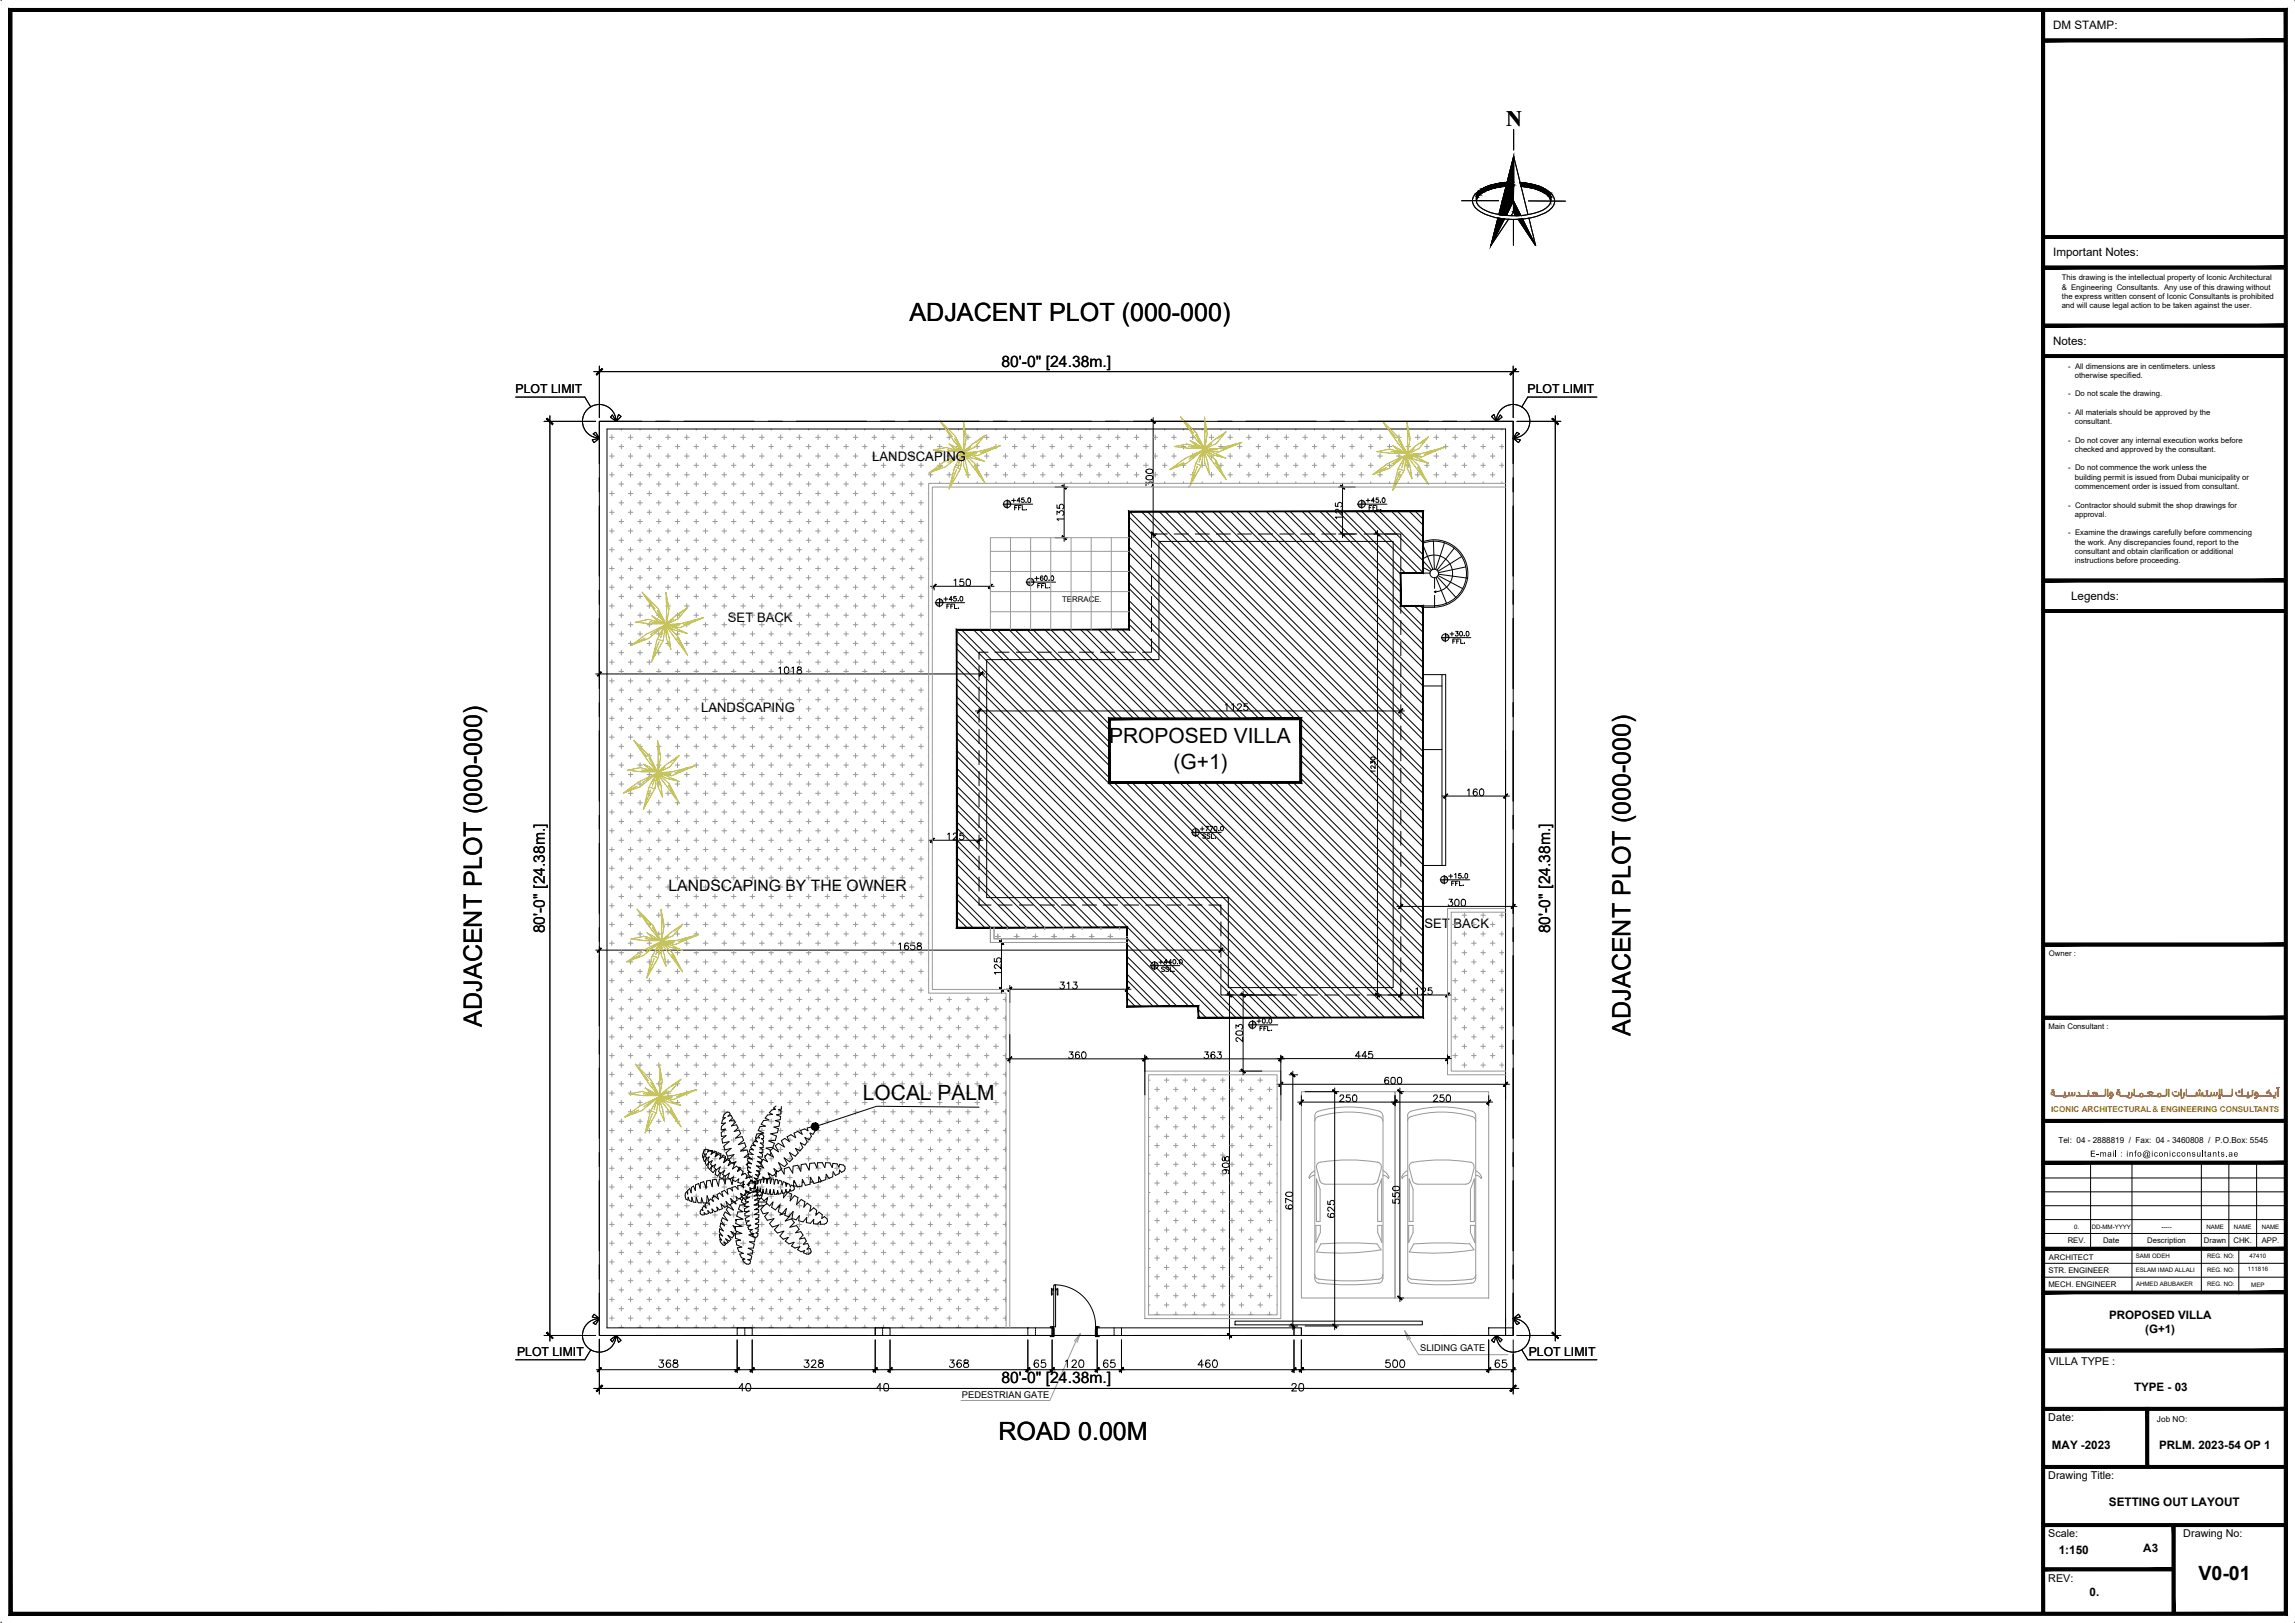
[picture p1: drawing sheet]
<svg xmlns="http://www.w3.org/2000/svg" width="420mm" height="297mm" viewBox="0 0 420 297" stroke-linecap="round" stroke-linejoin="round" font-family="sans-serif">
<defs><g id="words">
<g font-size="4.6">
<text x="166.5" y="58.8">ADJACENT PLOT (000-000)</text>
<text x="88.2" y="187.9" transform="rotate(-90 88.2 187.9)">ADJACENT PLOT (000-000)</text>
<text x="298.5" y="189.6" transform="rotate(-90 298.5 189.6)">ADJACENT PLOT (000-000)</text>
<text x="182.8" y="263.6">ROAD 0.00M</text>
</g>
<text font-size="4" x="275.7" y="23.1">N</text>
<g font-size="3.8">
<text x="203.1" y="136">PROPOSED VILLA</text>
<text x="214.8" y="140.7">(G+1)</text>
<text x="158" y="201.4">LOCAL PALM</text>
</g>
<text font-size="3.6" x="402.5" y="289.1">V0-01</text>
<g font-size="2.9">
<text x="183.3" y="67.1">80'-0&quot; [24.38m.]</text>
<text x="122.4" y="163.1">LANDSCAPING BY THE OWNER</text>
<text x="99.7" y="170.8" transform="rotate(-90 99.7 170.8)">80'-0&quot; [24.38m.]</text>
<text x="283.8" y="170.8" transform="rotate(-90 283.8 170.8)">80'-0&quot; [24.38m.]</text>
<text x="183.3" y="253.2">80'-0&quot; [24.38m.]</text>
</g>
<g font-size="2.4">
<text x="159.7" y="84.4">LANDSCAPING</text>
<text x="133.3" y="113.9">SET BACK</text>
<text x="128.4" y="130.2">LANDSCAPING</text>
<text x="260.8" y="169.8">SET BACK</text>
</g>
<g font-size="2.2">
<text x="94.4" y="72">PLOT LIMIT</text>
<text x="279.7" y="72">PLOT LIMIT</text>
<text x="94.7" y="248.1">PLOT LIMIT</text>
<text x="279.9" y="248.1">PLOT LIMIT</text>
<text x="386.1" y="275.6">SETTING OUT LAYOUT</text>
<text x="376.9" y="284.4">1:150</text>
</g>
<g font-size="2.1">
<text x="375.9" y="5.4">DM STAMP:</text>
<text x="375.9" y="46.9">Important Notes:</text>
<text x="375.9" y="63.1">Notes:</text>
<text x="379.2" y="109.8">Legends:</text>
<text x="386.1" y="241.4">PROPOSED VILLA</text>
<text x="392.7" y="244">(G+1)</text>
<text x="390.7" y="254.6">TYPE - 03</text>
<text x="375.7" y="265.2">MAY -2023</text>
<text x="395.3" y="265.2">PRLM. 2023-54 OP 1</text>
<text x="392.4" y="284">A3</text>
<text x="382.6" y="292.1">0.</text>
</g>
<g font-size="2">
<text x="375.1" y="249.8">VILLA TYPE :</text>
<text x="375" y="260.1">Date:</text>
<text x="375" y="270.7">Drawing Title:</text>
<text x="375" y="281.4">Scale:</text>
<text x="399.7" y="281.4">Drawing No:</text>
<text x="375" y="289.5">REV:</text>
</g>
<g font-size="1.7">
<text x="260" y="247.3">SLIDING GATE</text>
<text x="176.1" y="255.8">PEDESTRIAN GATE</text>
</g>
<text font-size="1.5" fill="#ff3f00" x="375.5" y="203.6">ICONIC ARCHITECTURAL&amp; ENGINEERING CONSULTANTS</text>
<g font-size="1.5">
<text x="376.9" y="209.2">Tel: 04 - 2888819 / Fax: 04 - 3460808 / P.O.Box: 5545</text>
<text x="382.7" y="211.7">E-mail : info@iconicconsultants.ae</text>
<text x="394.9" y="260.2">Job NO:</text>
</g>
<g font-size="1.4">
<text x="377.4" y="53">&amp; Engineering Consultants. Any use of this drawing without</text>
<text x="377.5" y="51.3">This drawing is the intellectual property of Iconic Architectural</text>
<text x="377.4" y="56.4">and will cause legal action to be taken against the user.</text>
<text x="377.5" y="54.7">the express written consent of Iconic Consultants is prohibited</text>
<text x="378.6" y="67.5">- All dimensions are in centimeters. unless</text>
<text x="379.9" y="69.2">otherwise specified.</text>
<text x="378.6" y="72.5">- Do not scale the drawing.</text>
<text x="378.6" y="75.9">- All materials should be approved by the</text>
<text x="379.9" y="77.6">consultant.</text>
<text x="378.6" y="81">- Do not cover any internal execution works before</text>
<text x="379.9" y="82.7">checked and approved by the consultant.</text>
<text x="378.6" y="86.1">- Do not commence the work unless the</text>
<text x="379.9" y="87.8">building permit is issued from Dubai municipality or</text>
<text x="379.9" y="89.5">commencement order is issued from consultant.</text>
<text x="378.6" y="92.9">- Contractor should submit the shop drawings for</text>
<text x="379.9" y="94.6">approval.</text>
<text x="378.6" y="98">- Examine the drawings carefully before commencing</text>
<text x="379.9" y="99.7">the work. Any discrepancies found, report to the</text>
<text x="379.9" y="101.4">consultant and obtain clarification or additional</text>
<text x="379.9" y="103.1">instructions before proceeding.</text>
<text x="194.4" y="110.3">TERRACE.</text>
<text x="375.1" y="174.9">Owner :</text>
<text x="375" y="188.4">Main Consultant :</text>
<text x="378.5" y="227.5">REV.</text>
<text x="385" y="227.5">Date</text>
<text x="393.1" y="227.5">Description</text>
<text x="403.5" y="227.5">Drawn</text>
<text x="408.9" y="227.5">CHK.</text>
<text x="414.1" y="227.5">APP.</text>
<text x="375" y="233.1">STR. ENGINEER</text>
<text x="375.1" y="230.6">ARCHITECT</text>
<text x="375" y="235.6">MECH. ENGINEER</text>
</g>
<g font-size="1.1">
<text x="379.7" y="224.9">0.</text>
<text x="382.9" y="224.9">DD-MM-YYYY</text>
<text x="395.7" y="224.9">-----</text>
<text x="403.9" y="224.9">NAME</text>
<text x="409" y="224.9">NAME</text>
<text x="414.1" y="224.9">NAME</text>
<text x="391" y="230.3">SAMI ODEH</text>
<text x="391" y="232.8">ESLAM IMAD ALLALI</text>
<text x="404.1" y="232.9">REG. NO:</text>
<text x="404.1" y="230.3">REG. NO:</text>
<text x="411.5" y="232.7">111816</text>
<text x="411.8" y="230.2">47410</text>
<text x="391.1" y="235.4">AHMED ABUBAKER</text>
<text x="404.1" y="235.4">REG. NO:</text>
<text x="412.2" y="235.5">MEP</text>
</g>
</g></defs>
<!-- layer: HATCH -->
<g fill="none" stroke="#000" stroke-width=".18">
<path d="M206.7 97.9l53.9 53.9M206.7 94.6l53.9 53.9M206.7 96.8l53.9 53.9M206.8 93.6l53.8 53.8M209 93.6l51.6 51.6M210.1 93.6l50.5 50.5M212.2 93.6l48.4 48.3M213.3 93.6l47.3 47.3M215.5 93.6l45.1 45.1M216.6 93.6l44 44M218.8 93.6l41.8 41.8M219.9 93.6l40.7 40.7"/>
<path d="M222 93.6l38.6 38.5M223.1 93.6l37.5 37.4M225.3 93.6l35.3 35.2M226.4 93.6l34.2 34.1M228.6 93.6l32 32M229.7 93.6l30.9 30.9M231.9 93.6l28.7 28.7M233 93.6l27.6 27.6M235.2 93.6l25.4 25.4M236.2 93.6l24.4 24.3M238.4 93.6l22.2 22.2M239.5 93.6l17 17"/>
<path d="M241.7 93.6l14.8 14.8M242.8 93.6l13.7 13.7M245 93.6l11.5 11.5M246 93.6l11.3 11.3M248.2 93.6l11.3 11.3M249.3 93.6l11.3 11.2M251.5 93.6l9.1 9M252.6 93.6l8 7.9M254.8 93.6l5.8 5.8M255.9 93.6l4.7 4.7M258.1 93.6l2.5 2.5M259.2 93.6l1.4 1.4"/>
<path d="M175.1 118.7l67.5 67.6M175.1 115.5l70.8 70.8M175.1 117.7l68.6 68.6M176 115.2l71 71.1M178.2 115.2l71 71.1M179.2 115.2l71.1 71.1M181.4 115.2l71 71.1M182.5 115.2l71 71.1M184.7 115.2l71 71.1M185.8 115.2l71 71.1M188 115.2l71 71.1M189.1 115.2l71 71.1"/>
<path d="M191.3 115.2l69.3 69.3M192.4 115.2l68.2 68.2M194.5 115.2l66.1 66.1M195.6 115.2l65 65M197.8 115.2l62.8 62.8M198.9 115.2l61.7 61.7M201.1 115.2l59.5 59.5M202.2 115.2l58.4 58.4M204.4 115.2l56.2 56.2M205.4 115.2l55.2 55.1M206.7 114.3l53.9 53.8M206.7 111l53.9 53.9"/>
<path d="M206.7 107.7l53.9 53.9M206.7 104.5l53.9 53.8M206.7 101.2l53.9 53.9M206.7 113.2l53.9 53.8M206.7 109.9l53.9 53.9M206.7 106.7l53.9 53.8M206.7 103.4l53.9 53.8M206.7 100.1l53.9 53.9M256.8 110.9l3.8 3.8M259 110.9l1.6 1.6M260.1 110.9l.5 .5M175.1 138.4l47.9 47.9"/>
<path d="M175.1 135.1l51.2 51.2M175.1 131.9l54.4 54.4M175.1 128.6l57.7 57.7M175.1 125.3l61 61M175.1 122l64.3 64.3M175.1 137.3l49 49M175.1 134l52.2 52.3M175.1 130.8l55.5 55.5M175.1 127.5l58.8 58.8M175.1 124.2l62.1 62.1M175.1 120.9l65.4 65.4M175.1 158.1l11.8 11.7"/>
<path d="M175.1 154.8l15.1 15M175.1 151.5l18.3 18.3M175.1 148.2l21.6 21.6M175.1 144.9l24.9 24.9M175.1 141.7l28.1 28.1M175.1 157l12.9 12.8M175.1 153.7l16.1 16.1M175.1 150.4l19.4 19.4M175.1 147.1l22.7 22.7M175.1 143.8l25.9 26M175.1 140.6l29.2 29.2M175.1 167.9l1.9 1.9"/>
<path d="M175.1 164.6l5.2 5.2M175.1 161.3l8.5 8.5M175.1 166.8l3 3M175.1 163.5l6.3 6.3M175.1 160.2l9.6 9.6M206.4 179.4l4.7 4.8M206.4 176.2l8 8M206.4 172.9l11.2 11.3M206.4 178.3l5.8 5.9M206.4 175.1l9.1 9.1M206.4 171.8l12.3 12.4M206.4 182.7l1.4 1.5"/>
<path d="M206.4 181.6l2.5 2.6M219.4 185.9l.3 .4M219.4 184.8l1.4 1.5"/>
</g>
<!-- layer: STAIR -->
<g fill="#000" stroke="#000" stroke-width=".18">
<path d="M100.1 76.7l1 1 .1-.1zM100.1 76.7l.1-.1 1 1z"/>
<path d="M100.1 76.7l1 1 .1-.1zM100.1 76.7l.1-.1 1 1z"/>
<path d="M110.2 67.5l-.9 1.1 1-1zM110.2 67.5l-.9 1.1-.1-.1z"/>
<path d="M110.2 67.5l-.9 1.1 1-1zM110.2 67.5l-.9 1.1-.1-.1z"/>
<path d="M276.4 68.5l.2 .1 .9-1.1zM277.5 67.5l.1 .1-1 1z"/>
<path d="M276.4 68.5l.2 .1 .9-1.1zM277.5 67.5l.1 .1-1 1z"/>
<path d="M284.1 76.7l1.1 1 .1-.1zM284.1 76.7l.2-.1 1 1z"/>
<path d="M284.1 76.7l1.1 1 .1-.1zM284.1 76.7l.2-.1 1 1z"/>
<path d="M206.3 169.8v14.5l.1-.2zM206.3 169.8l.1-.1v14.4zM175.1 169.8h31.2l.1-.1zM175.2 169.7h31.2l-31.3 .1zM175.1 115.2v54.6l.1-.1zM175.1 115.2l.1 .1v54.4zM175.1 115.2l.1 .1 31.4-.1zM175.2 115.3l31.4-.1 .2 .1zM206.6 93.5v21.7l.2 .1zM206.6 93.5l.2 .2v21.6zM206.6 93.5l.2 .2 53.8-.2zM206.8 93.7l53.8-.2-.1 .2zM260.6 93.5l-.1 .2 .1 11.2zM260.5 93.7l.1 11.2-.1-.1zM256.5 104.9h4.1l-.1-.1zM256.4 104.8h4.1l-4 .1zM256.4 104.8l.1 6v-5.9zM256.4 104.8l.1 6-.1 .1zM256.5 110.8l-.1 .1 4.2-.1zM256.4 110.9l4.2-.1-.1 .1zM260.6 110.8l-.1 .1 .1 75.4zM260.5 110.9l.1 75.4-.1-.1zM219.3 186.3h41.3l-.1-.1zM219.3 186.3l.2-.1h41zM219.3 184.3v2l.2-.1zM219.5 184.1v2.1l-.2-1.9zM206.3 184.3h13l.2-.2zM206.4 184.1h13.1l-13.2 .2z"/>
<path d="M148.5 206.4l.3 .3 .4-.5zM149.2 206.2l-.1 .7-.3-.2zM149.2 206.2l-.1 .7h.3z"/>
<path d="M148.7 205.7l.5 .5-.2-.6zM148.7 205.7l.5 .5-.7-.1zM148.5 206.1v.3l.7-.2z"/>
<path d="M149.2 206.2l.2 .7 .3-.2zM149.2 206.2l.7 .1-.2 .4zM149.2 206.2l.7 .1v-.3z"/>
<path d="M149.7 205.7l-.5 .5 .7-.2zM149.4 205.5l.3 .2-.5 .5zM149 205.6l.2 .6 .2-.7z"/>
<path d="M100.2 243.8l-.1 .2 1.1 .9zM100.1 244l1.1 .9-.1 .1z"/>
<path d="M100.2 243.8l-.1 .2 1.1 .9zM100.1 244l1.1 .9-.1 .1z"/>
<path d="M110 250.3l-.6 .8 .7-.7zM110 250.3l-.6 .8-.1-.1z"/>
<path d="M110.2 253.5l-.9 1.2 1-1.1zM110.2 253.5l-.9 1.2-.1-.2z"/>
<path d="M110.2 253.5l-.9 1.2 1-1.1zM110.2 253.5l-.9 1.2-.1-.2z"/>
<path d="M134.6 251l.1 .1 .6-.8zM135.3 250.3l-.6 .8z"/>
<path d="M135.3 250.3l-.6 .8zM134.6 251l.7-.7-.6 .8z"/>
<path d="M137.3 251l.1 .1 .6-.8zM138 250.3l.1 .1-.7 .7z"/>
<path d="M138 250.3l-.6 .8 .7-.7zM137.3 251l.7-.7-.6 .8z"/>
<path d="M159.9 251v.1l.6-.8zM160.5 250.3l.1 .1-.7 .7z"/>
<path d="M160.5 250.3l-.6 .8 .7-.7zM160.5 250.3l-.6 .8z"/>
<path d="M162.6 251v.1l.7-.8zM163.3 250.3l-.7 .8z"/>
<path d="M163.3 250.3l-.7 .8zM162.6 251l.7-.7-.7 .8z"/>
<path d="M187.8 251l.1 .1 .6-.8zM188.5 250.3l.1 .1-.7 .7z"/>
<path d="M188.5 250.3l-.6 .8 .7-.7zM188.5 250.3l-.6 .8-.1-.1z"/>
<path d="M192.3 251v.1l.7-.8zM193 250.3l-.7 .8z"/>
<path d="M193 250.3l-.7 .8zM193 250.3l-.7 .8z"/>
<path d="M200.5 251l.1 .1 .6-.8zM201.2 250.3l.1 .1-.7 .7z"/>
<path d="M201.2 250.3l-.6 .8 .7-.7zM201.2 250.3l-.6 .8-.1-.1z"/>
<path d="M204.9 251l.1 .1 .7-.8zM205.7 250.3l-.7 .8z"/>
<path d="M205.7 250.3l-.7 .8zM204.9 251l.8-.7-.7 .8z"/>
<path d="M236.5 251l.1 .1 .6-.8zM237.2 250.3l.1 .1-.7 .7z"/>
<path d="M237.2 250.3l-.6 .8 .7-.7zM237.2 250.3l-.6 .8-.1-.1z"/>
<path d="M237.9 251l.1 .1 .5-.8zM238.5 250.3l.1 .1-.6 .7z"/>
<path d="M238.5 250.3l-.5 .8 .6-.7zM238.5 250.3l-.5 .8-.1-.1z"/>
<path d="M272.2 251v.1l.7-.8zM272.9 250.3l-.7 .8z"/>
<path d="M272.9 250.3l-.7 .8zM272.2 251l.7-.7-.7 .8z"/>
<path d="M276.4 254.5l.2 .2 .9-1.2zM277.5 253.5l.1 .1-1 1.1z"/>
<path d="M276.4 254.5l.2 .2 .9-1.2zM277.5 253.5l.1 .1-1 1.1z"/>
<path d="M276.6 251l.1 .1 .6-.8zM277.3 250.3l.1 .1-.7 .7z"/>
<path d="M284.3 243.8l-.2 .2 1.2 .9zM284.1 244l1.2 .9-.1 .1z"/>
<path d="M284.3 243.8l-.2 .2 1.2 .9zM284.1 244l1.2 .9-.1 .1z"/>
</g>
<!-- layer: WALL-03 -->
<g fill="none" stroke="#000" stroke-width=".18">
<path d="M213.7 97.7h-2.9v2.5M215 97.7h2.6M218.8 97.7h2.6M222.7 97.7h2.6M226.6 97.7h2.5M230.4 97.7h2.6M234.3 97.7h2.6M238.1 97.7h2.6M242 97.7h2.6M245.8 97.7h2.6M249.7 97.7h2.6M253.6 97.7h2.9v3"/>
<path d="M180.9 119.4h-1.7v1.2M182.2 119.4h2.5M186.1 119.4h2.5M189.9 119.4h2.5M193.8 119.4h2.5M197.6 119.4h2.6M201.5 119.4h2.5M205.3 119.4h2.6M210.8 116.9v2.5h-1.6M210.8 101.5v2.5M210.8 105.3v2.6M210.8 109.2v2.5"/>
<path d="M210.8 113.1v2.5M256.5 102v2.5M256.5 105.8v2.6M256.5 109.7v2.6M256.5 113.6v2.5M256.5 117.4v2.6M179.2 121.9v2.6M179.2 125.8v2.5M179.2 129.7v2.5M179.2 133.5v2.6M179.2 137.4v2.5M180.6 120.7h31.6v-21.6h42.9v81.6h-30.2v-16.4h-44.3z"/>
<path d="M256.5 121.3v2.6M256.5 125.1v2.6M256.5 129v2.6M256.5 132.9v2.5M256.5 136.7v2.6M179.2 141.2v2.6M179.2 145.1v2.5M179.2 148.9v2.6M179.2 152.8v2.5M179.2 156.7v2.5M256.5 140.6v2.6M256.5 144.4v2.6"/>
<path d="M256.5 148.3v2.6M256.5 152.1v2.6M256.5 156v2.6M256.5 159.9v2.5M179.2 160.5v2.6M179.2 164.4v1.2h2.2M182.8 165.6h2.5M186.6 165.6h2.5M190.5 165.6h2.5M194.3 165.6h2.6M198.2 165.6h2.5M202 165.6h2.6"/>
<path d="M205.9 165.6h2.5M209.8 165.6h2.5M213.6 165.6h2.6M217.5 165.6h2.5M221.3 165.6h2.2v1.9M223.5 168.7v2.6M223.5 172.6v2.6M223.5 176.5v2.5M256.5 179.1v3h-2.4M256.5 163.7v2.6M256.5 167.6v2.6M256.5 171.4v2.6"/>
<path d="M256.5 175.3v2.6M223.5 180.3v1.8h2.3M227.1 182.1h2.6M231 182.1h2.6M234.8 182.1h2.6M238.7 182.1h2.6M242.5 182.1h2.6M246.4 182.1h2.6M250.3 182.1h2.6"/>
</g>
<!-- layer: M TXT -->
<path d="M203.1 131.6h35" fill="none" stroke="#fff" stroke-width=".18"/>
<path d="M203.1 131.6v11.6h35zM203.1 131.6h35v11.6z" fill="#fff" stroke="#fff" stroke-width=".18"/>
<path d="M203.1 131.6h35v11.6h-35z" fill="none" stroke="#000" stroke-width=".18"/>
<!-- layer: TEXT -->
<path d="M202.9 131.4v12l.4-.4zM202.9 131.4l.4 .3v11.3zM202.9 131.4l.4 .3 35-.3zM203.3 131.7l35-.3-.3 .3zM238.3 131.4l-.3 .3 .3 11.7zM238 131.7l.3 11.7-.3-.4zM202.9 143.4h35.4l-.3-.4zM202.9 143.4l.4-.4h34.7z" fill="#000" stroke="#000" stroke-width=".18"/>
<!-- layer: FINAL PLOT$0$FINAL PLOT NORTH -->
<g fill="none" stroke="#000" stroke-width=".18">
<path d="M267.6 36.7h6.8M274.2 39.9l-1.2 5M275.8 39.4l1.3-2.6 1.3 2.6M276.6 39.5l.5-.7 .4 .7M277.1 34a11.6 11.6 0 0 0-6 1.5 1.41 1.41 0 0 0-.1 2.4 11.8 11.8 0 0 0 8 1.5l1-.2a5.2 5.2 0 0 0 3.8-1.9 1.51 1.51 0 0 0-1.1-2 9.4 9.4 0 0 0-4.2-1.2M277.1 33.3a10.1 10.1 0 0 0-7 2.2 1.85 1.85 0 0 0 .5 2.9 12.2 12.2 0 0 0 8.7 1.6 8.7 8.7 0 0 0 4.8-2 1.88 1.88 0 0 0-.4-2.9 9.9 9.9 0 0 0-5.4-1.7M277.1 33.3a9.1 9.1 0 0 0-6.5 1.9l-.2 .4-.1 1.1M277.1 28.6l-2.7 10.7M277.1 23.7v3.8M277.1 28.6v4.7M277.1 28.6l2.6 10.7M278.3 33.4l1 .1a6.7 6.7 0 0 1 4.3 1.8l.3 .8v.7"/>
<path d="M279.8 36.8h6.8M279.9 39.9l1.2 5M275.4 40.1l-2.4 4.8M276.2 40.1l-3.2 4.8M277.1 40.2v4.7M278 40.2l3.1 4.7M278.7 40.1l2.4 4.8"/>
</g>
<g fill="#000" stroke="#000" stroke-width=".18">
<path d="M274.2 39.9l.6 .1zM274.2 40l1.2 .1zM274.4 39.3h1.4zM275.7 34.1h.7zM275 33.5l.9-.1zM275.9 33.3h1.2zM276.5 33.4h.6zM277.1 36.8l1 2h-1zM277.1 38.8h1l.3 .6zM277.1 28.6v4.7h-1.2zM276.4 34.1l.7-.1z"/>
<path d="M270.3 36.3v.4zM270.3 36.3v.4z"/>
<path d="M270.3 36.3v.4zM270.3 36.3v.4z"/>
<path d="M270.3 36.1l.1 .2 .2-.2zM270.3 36.1l.1 .2z"/>
<path d="M270.3 36.1l.1 .2 .2-.2zM270.3 36.1l.1 .2z"/>
<path d="M270.3 35.9l.3 .2v-.2zM270.3 35.9l.3 .2h-.3z"/>
<path d="M270.3 35.9l.3 .2v-.2zM270.3 35.9l.3 .2h-.3z"/>
<path d="M270.4 35.7l.2 .2 .2-.2zM270.4 35.7l.2 .2h-.3z"/>
<path d="M270.4 35.7l.2 .2 .2-.2zM270.4 35.7l.2 .2h-.3z"/>
<path d="M270.4 35.5l.4 .2 .2-.2zM270.4 35.5l.4 .2h-.4z"/>
<path d="M270.4 35.5l.4 .2 .2-.2zM270.4 35.5l.4 .2h-.4z"/>
<path d="M270.6 35.3l.4 .2 .4-.2zM270.6 35.3l.4 .2h-.6z"/>
<path d="M270.6 35.3l.4 .2 .4-.2zM270.6 35.3l.4 .2h-.6z"/>
<path d="M270.7 35.2l.7 .1 .1-.1zM270.7 35.2l.7 .1h-.8z"/>
<path d="M270.7 35.2l.7 .1 .1-.1zM270.7 35.2l.7 .1h-.8z"/>
<path d="M270.9 34.9l.6 .3 .5-.3zM270.9 34.9l.6 .3h-.8z"/>
<path d="M270.9 34.9l.6 .3 .5-.3zM270.9 34.9l.6 .3h-.8z"/>
<path d="M271 34.9h1.2zM270.9 34.9h1.1z"/>
<path d="M271 34.9h1.2zM270.9 34.9h1.1z"/>
<path d="M271.4 34.6h1.5zM271.4 34.6h1.6z"/>
<path d="M271.4 34.6l.8 .3 .7-.3zM271 34.9l.4-.3 .8 .3z"/>
<path d="M271.4 34.6h1.5zM271.4 34.6h1.6z"/>
<path d="M271.4 34.6l.8 .3 .7-.3zM271 34.9l.4-.3 .8 .3z"/>
<path d="M271.8 34.4l1.2 .2 .8-.2zM271.4 34.6l.4-.2 1.2 .2z"/>
<path d="M271.8 34.4l1.2 .2 .8-.2zM271.4 34.6l.4-.2 1.2 .2z"/>
<path d="M274.2 40v.1h1.2zM274.2 40.1h1.2l-2.4 4.8z"/>
<path d="M274.2 40v.1h1.2zM274.2 40.1h1.2l-2.4 4.8z"/>
<path d="M271.9 34.3h2.4zM271.8 34.4h2z"/>
<path d="M271.9 34.3h2.4zM271.8 34.4h2z"/>
<path d="M274.4 39.3l1.4 .1zM275.1 39.4h.7z"/>
<path d="M274.4 39.3l1.4 .1zM275.1 39.4h.7z"/>
<path d="M272.2 34.2h2.5zM271.9 34.3h2.4z"/>
<path d="M272.2 34.2h2.5zM271.9 34.3h2.4z"/>
<path d="M272.5 34.1l2.2 .1 1-.1zM272.2 34.2l.3-.1 2.2 .1z"/>
<path d="M272.5 34.1l2.2 .1 1-.1zM272.2 34.2l.3-.1 2.2 .1z"/>
<path d="M272.6 34h3.2zM272.5 34.1h3.2z"/>
<path d="M272.6 34h3.2zM272.5 34.1h3.2z"/>
<path d="M273.4 33.8l2.4 .1zM273.1 33.9h2.7z"/>
<path d="M273.1 33.9l2.7 .1v-.1zM272.6 34l.5-.1 2.7 .1z"/>
<path d="M273.4 33.8l2.4 .1zM273.1 33.9h2.7z"/>
<path d="M273.1 33.9l2.7 .1v-.1zM272.6 34l.5-.1 2.7 .1z"/>
<path d="M274.2 33.6l1.6 .2v-.2zM273.4 33.8l.8-.2 1.6 .2z"/>
<path d="M274.2 33.6l1.6 .2v-.2zM273.4 33.8l.8-.2 1.6 .2z"/>
<path d="M275 33.5l.8 .1 .1-.1zM274.2 33.6l.8-.1 .8 .1z"/>
<path d="M275 33.5l.8 .1 .1-.1zM274.2 33.6l.8-.1 .8 .1z"/>
<path d="M275.9 33.3l.6 .1zM275.9 33.4h.6z"/>
<path d="M275.9 33.3l.6 .1zM275.9 33.4h.6z"/>
<path d="M275 36.8l.8 2.5 1.3-2.5zM275 36.8l.8 2.5h-1.4z"/>
<path d="M277.1 38.8l.4 .6h.9zM277.5 39.4h.9z"/>
<path d="M275 36.8l.8 2.5 1.3-2.5zM275 36.8l.8 2.5h-1.4z"/>
<path d="M277.1 38.8l.4 .6h.9zM277.5 39.4h.9z"/>
<path d="M276.4 34.1h.7zM275.7 34.1h1.4z"/>
<path d="M275.7 34.1l1.4 2.7v-2.7zM275.7 34.1l1.4 2.7h-2.1z"/>
<path d="M276.5 33.4l.6-.1zM275.9 33.4h1.2z"/>
<path d="M275.9 33.4l1.2 .4v-.4zM275.9 33.4l1.2 .4h-1.3z"/>
<path d="M275.8 33.8l1.3 .1zM275.8 33.8l1.3 .1z"/>
<path d="M275.8 33.9l1.3 .1v-.1zM275.8 33.9l1.3 .1h-1.3z"/>
<path d="M275.8 34h1.3zM275.8 34l.6 .1z"/>
<path d="M276.4 34.1h.7zM275.7 34.1h1.4z"/>
<path d="M275.7 34.1l1.4 2.7v-2.7zM275.7 34.1l1.4 2.7h-2.1z"/>
<path d="M276.5 33.4l.6-.1zM275.9 33.4h1.2z"/>
<path d="M275.9 33.4l1.2 .4v-.4zM275.9 33.4l1.2 .4h-1.3z"/>
<path d="M275.8 33.8l1.3 .1zM275.8 33.8l1.3 .1z"/>
<path d="M275.8 33.9l1.3 .1v-.1zM275.8 33.9l1.3 .1h-1.3z"/>
<path d="M275.8 34h1.3zM275.8 34l.6 .1z"/>
<path d="M278.3 33.4l.9 .1zM278.3 33.4l.9 .1z"/>
<path d="M278.3 33.5l1.7 .1zM278.3 33.5l1.7 .1h-1.7z"/>
<path d="M278.3 33.4l.9 .1zM278.3 33.4l.9 .1z"/>
<path d="M278.3 33.5l1.7 .1zM278.3 33.5l1.7 .1h-1.7z"/>
<path d="M278.3 33.6l2.5 .2-.8-.2zM278.3 33.6l2.5 .2h-2.4z"/>
<path d="M278.3 33.6l2.5 .2-.8-.2zM278.3 33.6l2.5 .2h-2.4z"/>
<path d="M278.4 33.8l3.2 .2-.8-.2zM278.4 33.8l3.2 .2h-3.1z"/>
<path d="M278.4 33.8l3.2 .2-.8-.2zM278.4 33.8l3.2 .2h-3.1z"/>
<path d="M278.5 34l3.3 .1zM278.5 34l3.3 .1z"/>
<path d="M278.5 34l3.3 .1zM278.5 34l3.3 .1z"/>
<path d="M278.5 34.1l3.5 .1-.2-.1zM278.5 34.1l3.5 .1z"/>
<path d="M278.5 34.1l3.5 .1-.2-.1zM278.5 34.1l3.5 .1z"/>
<path d="M279.5 34.2l2.7 .1zM279.5 34.2l2.7 .1z"/>
<path d="M279.5 34.2l2.7 .1zM279.5 34.2l2.7 .1z"/>
<path d="M279.9 34.3l2.5 .1zM279.9 34.3l2.5 .1z"/>
<path d="M279.9 34.3l2.5 .1zM279.9 34.3l2.5 .1z"/>
<path d="M280.4 34.4l2.4 .2-.4-.2zM280.4 34.4l2.4 .2h-1.5z"/>
<path d="M280.4 34.4l2.4 .2-.4-.2zM280.4 34.4l2.4 .2h-1.5z"/>
<path d="M281.3 34.6l1.5 .1zM281.3 34.6l1.5 .1z"/>
<path d="M281.3 34.6l1.9 .3-.4-.2zM281.3 34.6l1.9 .3h-1.2z"/>
<path d="M281.3 34.6l1.5 .1zM281.3 34.6l1.5 .1z"/>
<path d="M281.3 34.6l1.9 .3-.4-.2zM281.3 34.6l1.9 .3h-1.2z"/>
<path d="M282 34.9l1.3 .1zM282 34.9l1.3 .1z"/>
<path d="M282 34.9l1.3 .1zM282 34.9l1.3 .1z"/>
<path d="M282.2 35l1.3 .2-.2-.2zM282.2 35l1.3 .2h-.8z"/>
<path d="M282.2 35l1.3 .2-.2-.2zM282.2 35l1.3 .2h-.8z"/>
<path d="M282.7 35.2l.9 .1zM282.7 35.2l.9 .1z"/>
<path d="M282.7 35.2l.9 .1zM282.7 35.2l.9 .1z"/>
<path d="M282.8 35.3l1 .3-.2-.3zM282.8 35.3l1 .3h-.6z"/>
<path d="M282.8 35.3l1 .3-.2-.3zM282.8 35.3l1 .3h-.6z"/>
<path d="M283.2 35.6l.6 .1v-.1zM283.2 35.6l.6 .1h-.5z"/>
<path d="M283.2 35.6l.6 .1v-.1zM283.2 35.6l.6 .1h-.5z"/>
<path d="M283.3 35.7l.6 .3-.1-.3zM283.3 35.7l.6 .3h-.3z"/>
<path d="M283.3 35.7l.6 .3-.1-.3zM283.3 35.7l.6 .3h-.3z"/>
<path d="M283.6 36l.3 .1v-.1zM283.6 36l.3 .1z"/>
<path d="M283.7 36.1l.2 .3v-.3zM283.7 36.1l.2 .3zM283.8 36.4l.1 .4z"/>
<path d="M283.6 36l.3 .1v-.1zM283.6 36l.3 .1z"/>
<path d="M283.7 36.1l.2 .3v-.3zM283.7 36.1l.2 .3zM283.8 36.4l.1 .4z"/>
<path d="M278 40.2h.8zM278 40.2l3.1 4.7-2.3-4.7z"/>
<path d="M278 40.2h.8zM278 40.2l3.1 4.7-2.3-4.7z"/>
</g>
<!-- layer: FINAL PLOT$0$CUTTING LINE -->
<g fill="none" stroke="#000" stroke-width=".18">
<path d="M94.4 72.7h12.7l1.1 1.8M108.6 79.4l.5-.3 .6 1.1-.9 .8-.4-.5 1.3-.3zM112.1 75.9l.7 1.2 .4-1.3 .5 .4-.9 .9-1-.7zM112.8 77.1a3.1 3.1 0 0 0-3.1-3.1 3.1 3.1 0 0 0-3.1 3.1 3.1 3.1 0 0 0 3.1 3.1M273.1 76.2l.4-.4 .4 1.3 .8-1.2 .3 .5-1.1 .7zM273.9 77.1a3.1 3.1 0 0 1 3.1-3.1 3.1 3.1 0 0 1 3.1 3.1 3.1 3.1 0 0 1-3.1 3.1M277.7 79.1l.5 .3-1.2 .8 1.3 .3-.3 .5-1-.8zM292.4 72.7h-12.7l-1.1 1.8M108.2 247l-1.1 1.9h-12.7M108.8 240.5l.9 .8-.6 1.1-.5-.3 1.1-.8-1.3-.3zM109.7 241.3a3.1 3.1 0 0 0-3.1 3.1 3.1 3.1 0 0 0 3.1 3.1 3.1 3.1 0 0 0 3.1-3.1M111.8 245.2l1-.8 .9 .9-.5 .4-.4-1.3-.7 1.2z"/>
<path d="M273.9 244.4l-.4 1.3-.4-.4 .8-.9 1.1 .8-.3 .4zM277 241.3a3.1 3.1 0 0 1 3.1 3.1 3.1 3.1 0 0 1-3.1 3.1 3.1 3.1 0 0 1-3.1-3.1M277 241.3l1-.8 .3 .5-1.3 .3 1.2 .8-.5 .3zM278.6 247l1.1 1.9h12.7"/>
</g>
<!-- layer: FINAL PLOT$0$DIM-OUT -->
<path d="M99.6 77.1h9.5M100.7 76.1v169.3M108.7 68h169.3M109.7 67v9.4M277 67v9.4M277.7 77.1h8.1M284.7 76.1v169.3M99.6 244.4h9.5M108.7 254.1h169.3M109.7 245.1v10M277 247.8v7.3M277.7 244.4h8.1" fill="none" stroke="#000" stroke-width=".18"/>
<!-- layer: FINAL PLOT$0$PLOT LIMIT -->
<g fill="none" stroke="#000" stroke-width=".18">
<path d="M117.5 77.1h-7.8v7.8M120.1 77.1h2.5M125.2 77.1h12.8M140.6 77.1h2.6M145.8 77.1h12.9M161.2 77.1h2.6M166.4 77.1h12.8M181.8 77.1h2.6M186.9 77.1h12.9M202.4 77.1h2.5M207.5 77.1h12.9M223 77.1h2.6"/>
<path d="M228.1 77.1h12.9M243.5 77.1h2.6M248.7 77.1h12.8M264.1 77.1h2.6M269.3 77.1h7.7v7.8M109.7 87.4v2.6M109.7 92.6v12.8M277 87.4v2.6M277 92.6v12.8M109.7 108v2.6M109.7 113.2v12.9M277 108v2.6"/>
<path d="M277 113.2v12.9M109.7 128.6v2.6M109.7 133.8v12.8M277 128.6v2.6M277 133.8v12.8M109.7 149.2v2.6M109.7 154.3v12.9M277 149.2v2.6M277 154.3v12.9M109.7 169.8v2.5M109.7 174.9v12.9M277 169.8v2.5"/>
<path d="M277 174.9v12.9M109.7 190.4v2.5M109.7 195.5v12.9M277 190.4v2.5M277 195.5v12.9M109.7 210.9v2.6M109.7 216.1v12.8M277 210.9v2.6M277 216.1v12.8M109.7 236.7v7.7h7.8M109.7 231.5v2.6M277 236.7v7.7h-7.7"/>
<path d="M277 231.5v2.6M120.1 244.4h2.5M125.2 244.4h12.8M140.6 244.4h2.6M145.8 244.4h12.9M161.2 244.4h2.6M166.4 244.4h12.8M181.8 244.4h2.6M186.9 244.4h12.9M202.4 244.4h2.5M207.5 244.4h12.9M223 244.4h2.6"/>
<path d="M228.1 244.4h12.9M243.5 244.4h2.6M248.7 244.4h12.8M264.1 244.4h2.6"/>
</g>
<!-- layer: LVL -->
<g fill="#9a9a9a" stroke="#9a9a9a" stroke-width=".18">
<path d="M218.3 152.3l.1 .4 .5-.4zM218.4 152.7l.5-.4-.3 .6zM218.9 152.3l-.3 .6 .3 .1z"/>
<path d="M218.9 152.3h.7l-.1-.3zM219.2 151.8l.3 .2-.6 .3zM218.9 151.7v.6l.3-.5z"/>
<path d="M210.7 176.7l.1 .4 .6-.4zM210.8 177.1l.6-.4-.4 .6zM211.4 176.7l-.4 .6 .4 .1z"/>
<path d="M211.4 176.7h.6l-.1-.3zM211.7 176.2l.2 .2-.5 .3zM211.4 176.1v.6l.3-.5z"/>
<path d="M188 106.5v.4l.6-.4zM188 106.9l.6-.4-.3 .6zM188.6 106.5l-.3 .6 .3 .1z"/>
<path d="M188.6 106.5h.7l-.1-.3zM188.9 105.9l.3 .3-.6 .3zM188.6 105.9v.6l.3-.6z"/>
<path d="M248.6 92.3l.1 .3 .6-.3zM248.7 92.6l.6-.3-.3 .5zM249.3 92.3l-.3 .5 .3 .1z"/>
<path d="M249.3 92.3h.6v-.4zM249.6 91.7l.3 .2-.6 .4zM249.3 91.6v.7l.3-.6z"/>
<path d="M264 116.7l.1 .3 .5-.3zM264.1 117l.5-.3-.3 .5zM264.6 116.7l-.3 .5 .3 .1z"/>
<path d="M264.6 116.7h.7l-.1-.3zM265 116.1l.2 .3-.6 .3zM264.6 116v.7l.4-.6z"/>
<path d="M263.7 161l.2 .4 .5-.4zM263.9 161.4l.5-.4-.3 .6zM264.4 161l-.3 .6 .3 .1z"/>
<path d="M264.4 161h.6v-.3zM264.8 160.4l.2 .3-.6 .3zM264.4 160.3v.7l.4-.6z"/>
<path d="M228.6 187.6l.1 .3 .6-.3zM228.7 187.9l.6-.3-.3 .5zM229.3 187.6l-.3 .5 .3 .1z"/>
<path d="M229.3 187.6h.7l-.1-.4zM229.7 187l.2 .2-.6 .4zM229.3 186.9v.7l.4-.6z"/>
<path d="M183.7 92.3l.2 .3 .5-.3zM183.9 92.6l.5-.3-.3 .5zM184.4 92.3l-.3 .5 .3 .1z"/>
<path d="M184.4 92.3h.6v-.4zM184.7 91.7l.3 .2-.6 .4zM184.4 91.6v.7l.3-.6z"/>
<path d="M171.3 110.3l.1 .3 .6-.3zM171.4 110.6l.6-.3-.3 .6zM172 110.3l-.3 .6h.3z"/>
<path d="M172 110.3h.6v-.3zM172.3 109.7l.3 .3-.6 .3zM172 109.6v.7l.3-.6z"/>
</g>
<g fill="none" stroke="#000" stroke-width=".18">
<path d="M183.6 92.3h5.5M184.4 91.5v1.5M185.2 91.6h.7M185.6 91.3v.6M185.8 92.9h.3M186.3 92.5h-.5v.8M186.5 92.9h.3M186.8 91.7h-.6l.4-.6v.8M187 92.5h-.5v.8M187.2 92.5v.8h.5M187.5 91.1h-.4l-.1 .4a.3 .3 0 0 1 .5 0 .3 .3 0 0 1-.1 .4 .3 .3 0 0 1-.4-.1M187.8 91.9h.1"/>
<path d="M187.9 93.2h.1M188.3 91.2l.1-.1a.45 .45 0 0 1 .3 .5 .45 .45 0 0 1-.3 .4l-.2-.2zM248.5 92.3h5.4M249.3 91.5v1.5M250.1 91.6h.7M250.4 91.3v.6M250.7 92.9h.3M251.2 92.5h-.5v.8M251.4 92.9h.3M251.7 91.7h-.6l.4-.6v.8M251.9 92.5h-.5v.8M252.1 92.5v.8h.4"/>
<path d="M252.3 91.1h-.3l-.1 .4a.3 .3 0 0 1 .5 0 .3 .3 0 0 1-.1 .4 .3 .3 0 0 1-.4-.1M252.7 91.9h.1M252.8 93.2h.1M253.2 91.2a.42 .42 0 0 1 .4 .3 .42 .42 0 0 1-.2 .5l-.3-.2zM171.2 110.3h5.4M172 109.5v1.6M172.8 109.6h.7M173.1 109.3v.7M173.4 110.9h.3M173.9 110.6h-.5v.8M174.1 110.9h.3M174.4 109.7h-.6l.4-.5v.8"/>
<path d="M174.6 110.6h-.5v.8M174.8 110.6v.8h.4M175 109.2h-.4v.3a.29 .29 0 0 1 .4 0 .29 .29 0 0 1 0 .4 .29 .29 0 0 1-.4-.1M175.4 109.9h.1M175.5 111.3h.1M175.9 109.2a.38 .38 0 0 1 .4 .4 .38 .38 0 0 1-.4 .4l-.2-.4zM187.8 106.5h5.5M188.6 105.7v1.6M189.4 105.9h.8M189.8 105.5v.7M190 107.2h.3M190.5 106.8h-.5v.8"/>
<path d="M190.7 107.2h.3M190.9 105.5v-.1a.38 .38 0 0 0-.4 .4 .38 .38 0 0 0 .3 .4 .25 .25 0 0 0 0-.4 .25 .25 0 0 0-.3 .1M191.2 106.8h-.5v.8M191.3 105.4a.42 .42 0 0 1 .5 .3 .42 .42 0 0 1-.3 .5l-.3-.1zM191.4 106.8v.8h.5M192.1 106.2h.1M192.1 107.5h.1M192.5 105.4a.38 .38 0 0 1 .4 .4 .38 .38 0 0 1-.4 .4l-.1-.3zM263.9 116.7h5.4M264.6 115.9v1.6M265.5 116h.6M265.8 115.7v.7"/>
<path d="M266 117.3h.3M266.5 115.6h.5l-.3 .3a.27 .27 0 0 1 .3 .2 .27 .27 0 0 1-.2 .3 .27 .27 0 0 1-.4-.2M266.5 117h-.5v.8M266.7 117.3h.3M267.2 117h-.5v.8M267.3 115.6a.38 .38 0 0 1 .5 .4 .38 .38 0 0 1-.5 .4l-.1-.4zM267.4 117v.8h.5M268.1 116.3h.1M268.1 117.7h.1M268.5 115.6a.39 .39 0 0 1 .4 .4 .39 .39 0 0 1-.4 .4zM218.1 152.3h5.5M218.9 151.6v1.5"/>
<path d="M219.8 151.7h.6M220.1 151.3v.7M220.7 151.2h.5l-.3 .8M220.7 152.7l-.2-.1-.3 .1v.2l.5 .3-.1 .2-.4-.1M221.5 151.2h.5l-.3 .8M221.5 152.7l-.2-.1h-.3v.3l.4 .2 .1 .2-.2 .1-.3-.1M221.8 152.6v.8h.5M222.5 153.4h.1M223.1 152h.1M267.5 159.9h-.4l-.1 .4a.29 .29 0 0 1 .5 0 .29 .29 0 0 1-.1 .4 .29 .29 0 0 1-.4-.1M268.3 159.9h.1a.45 .45 0 0 1 .3 .4 .45 .45 0 0 1-.3 .4l-.2-.1zM210.6 176.7h5.4"/>
<path d="M211.4 176v1.5M212.2 176.1h.7M212.5 175.7v.7M213.2 177.1l-.2-.1-.4 .1 .1 .2 .5 .3-.1 .2-.5-.1M213.7 176.1h-.6l.4-.5v.8M214 177.1l-.3-.1-.3 .1v.2l.6 .3-.1 .2-.5-.1M214.2 177v.8h.5M214.5 176.1h-.5l.3-.5v.8M214.9 177.7h.1M215.6 176.3h.1M263.7 161h5.4M264.4 160.2v1.6"/>
<path d="M265.2 160.3h.7M265.6 160v.7M265.8 161.7h.3M266.3 161.3h-.5v.8M266.3 160l.2-.1v.8M266.5 161.7h.3M267 161.3h-.5v.8M267.2 161.3v.8h.5M267.8 160.6h.1M267.9 162h.1M228.5 187.6h5.4M229.3 186.8v1.5"/>
<path d="M230.1 186.9h.7M230.5 186.5v.7M230.7 188.2h.3M231.2 187.8h-.5v.8M231.2 186.5a.38 .38 0 0 1 .5 .3 .38 .38 0 0 1-.5 .4l-.1-.3zM231.4 188.2h.3M231.9 187.8h-.5v.8M232 187.2h.1M232.1 187.8v.8h.4M232.4 186.5a.38 .38 0 0 1 .4 .3 .38 .38 0 0 1-.4 .4l-.1-.3zM232.8 188.5h.1"/>
<circle cx="184.4" cy="92.3" r=".66"/>
<circle cx="249.3" cy="92.3" r=".66"/>
<circle cx="172" cy="110.3" r=".66"/>
<circle cx="188.6" cy="106.5" r=".66"/>
<circle cx="264.6" cy="116.7" r=".66"/>
<circle cx="218.9" cy="152.3" r=".66"/>
<circle cx="222.5" cy="151.6" r=".36"/>
<circle cx="223.7" cy="151.6" r=".36"/>
<circle cx="211.3" cy="176.7" r=".66"/>
<circle cx="215" cy="176" r=".36"/>
<circle cx="216.2" cy="176" r=".36"/>
<circle cx="264.4" cy="161" r=".66"/>
<circle cx="229.3" cy="187.5" r=".66"/>
</g>
<!-- layer: STAIR -->
<path d="M260.6 123.5h4.1v34.9h-4.1M260.6 125.5h3.4M260.6 137.2h3.4M264 123.5v34.9M179.2 202.6l-18.7-.1-10.6 3.5" fill="none" stroke="#000" stroke-width=".18"/>
<!-- layer: DIM-OUT -->
<g fill="none" stroke="#000" stroke-width=".18">
<path d="M211.1 76.4v22M193.2 89.1h2.3M193.2 98.4h2.3M193.5 94.2v-.7l.5 .4a.41 .41 0 0 1 .6-.3 .41 .41 0 0 1-.1 .7M193.5 92.4v.6h.6a.44 .44 0 0 1 0-.6 .44 .44 0 0 1 .6 .1 .44 .44 0 0 1-.2 .6M194.8 95h-1.3l.3 .3M194.8 88.5v10.6M209.8 88.9v-.6l.5 .3a.41 .41 0 0 1 .6-.3 .41 .41 0 0 1-.1 .7M209.8 87.2l.6-.2 .6 .2v.5l-.5 .1a.53 .53 0 0 1-.7-.4zM209.8 86l.6-.2a.53 .53 0 0 1 .6 .5 .65 .65 0 0 1-.6 .4 .65 .65 0 0 1-.6-.5zM211.5 97.7h.3M244.5 92.1v.6h.5a.44 .44 0 0 1 0-.7 .44 .44 0 0 1 .7 .1 .44 .44 0 0 1-.3 .7"/>
<path d="M245.1 97.7h3M245.1 89.1h3M245.7 94.6h-1.2l.2 .3M245.7 93.1v.9l-.6-.6-.4-.2-.2 .1v.4l.3 .2M245.8 88.5v9.9M251.5 97.7h4.2M252.2 97.1v85.7M109.7 119.1v5M170.3 107.3h11.7M171 107.6v.4M174.7 106.2l.3-.2v1.2M176.4 106h-.6l-.1 .5a.44 .44 0 0 1 .7 0 .44 .44 0 0 1-.1 .6 .44 .44 0 0 1-.6-.1"/>
<path d="M177 106h.5l.1 .2 .1 .5-.2 .5h-.5l-.1-.2v-.5zM181.3 107.6v.4M109.1 123.3h71.2M142.6 122.3l.3-.2v1.2M143.8 122.1h.3a.67 .67 0 0 1 .3 .6 .67 .67 0 0 1-.5 .6 .82 .82 0 0 1-.1-1.2zM144.9 122.3l.3-.2v1.2M146.1 122.1v.4l.5 .2 .2 .2a.44 .44 0 0 1-.4 .4 .44 .44 0 0 1-.5-.3l.2-.3 .6-.3-.1-.3zM178.6 130.1h78.5M224.3 129l.3-.2v1.2M225.5 129l.3-.2v1.2M226.6 129.1a.36 .36 0 0 1 .3-.3 .36 .36 0 0 1 .4 .3l-.8 .9h.8M228.4 128.8h-.6v.5a.44 .44 0 0 1 .6 0 .44 .44 0 0 1-.1 .7 .44 .44 0 0 1-.6-.2"/>
<path d="M251 139.8v-.5l.2 .3a.28 .28 0 0 1 .5-.2 .28 .28 0 0 1-.1 .5M251 138.7l.4-.2 .4 .3a.38 .38 0 0 1-.5 .3 .38 .38 0 0 1-.3-.4zM275.6 137.3v9.1M170 153.8h10M170.7 153.7v.8M173.5 152.7l.3-.2v1.2M174.5 152.8l.3-.3h.3l.1 .2-.2 .4-.5 .6h.8M176.4 152.5h-.6l-.1 .5a.44 .44 0 0 1 .7 0 .44 .44 0 0 1-.1 .7 .44 .44 0 0 1-.7-.3M179.2 153.7v.8M251.8 141.1h-.8l.1 .2M251.8 140.1v.6l-.7-.5-.1 .2 .1 .2M264 145.7h12.4"/>
<path d="M264.7 146.3v.1M268.6 144.6l.3-.2v1.3M270.4 144.6v-.1a.61 .61 0 0 0-.8 .4 .61 .61 0 0 0 .5 .8 .39 .39 0 0 0 .4-.4 .39 .39 0 0 0-.4-.4 .39 .39 0 0 0-.4 .3M271 144.5a.37 .37 0 0 1 .6 .1l.1 .3a.53 .53 0 0 1-.5 .8 .82 .82 0 0 1-.2-1.2zM109.1 173.9h115.1M109.7 173.2v1.7M164.5 172.8l.3-.2v1.2M166.3 172.7l-.1-.1a.42 .42 0 0 0-.5 .2l-.1 .3a.45 .45 0 0 0 .4 .7h.2a.38 .38 0 0 0 0-.7 .38 .38 0 0 0-.6 .3M167.4 172.6h-.6v.5a.43 .43 0 0 1 .6 0 .43 .43 0 0 1-.1 .6 .43 .43 0 0 1-.6-.1M168 172.6v.4l.4 .1a.36 .36 0 0 1 .3 .6l-.5 .1-.3-.2a.59 .59 0 0 1 .7-.6v-.4zM182 175.4v.6l.6 .1a.44 .44 0 0 1 0-.7 .44 .44 0 0 1 .7 .1 .44 .44 0 0 1-.3 .6M183.3 178h-1.3l.3 .3"/>
<path d="M183.3 176.5v.8l-.9-.8-.4 .3v.2l.3 .2M183.3 171.8v10M183.8 172.5h.2M194.1 179.7h.7l-.4 .5a.4 .4 0 0 1 .4 .4 .4 .4 0 0 1-.3 .4 .4 .4 0 0 1-.4-.3M195.4 180l.3-.3v1.3M196.5 179.7h.6l-.3 .5a.41 .41 0 0 1 .4 .6 .41 .41 0 0 1-.7 .1l-.1-.2M255.7 165.9h22M256.5 165.2v.2M265.3 164.6h.6l-.3 .4a.41 .41 0 0 1 .3 .7 .41 .41 0 0 1-.8-.1M266.5 164.7a.37 .37 0 0 1 .6 .1v.3a.53 .53 0 0 1-.4 .7 .82 .82 0 0 1-.2-1.1zM267.7 164.7a.37 .37 0 0 1 .6 .1v.3a.53 .53 0 0 1-.5 .7 .82 .82 0 0 1-.1-1.1zM277 165.2v.9"/>
<path d="M183.8 181.1h.2M184.2 181h22.9M184.2 193.8h51M184.9 180.4v3.1M184.9 189.3v5.2M195.7 192.5h.7l-.4 .5a.41 .41 0 0 1 .5 .3 .41 .41 0 0 1-.4 .5 .41 .41 0 0 1-.4-.3M197.6 192.7l-.1-.1-.3-.1a.68 .68 0 0 0-.3 .6 .68 .68 0 0 0 .4 .6h.2a.38 .38 0 0 0 0-.6 .38 .38 0 0 0-.6 .1v.1M198.2 192.6a.61 .61 0 0 1 .7 .4 .61 .61 0 0 1-.4 .7h-.3l-.2-.5zM206.4 180.4v3.1M209.6 193.1v7.3M220.6 192.5h.6l-.3 .5h.1a.42 .42 0 0 1 .1 .7 .42 .42 0 0 1-.7-.2M222.4 192.7l-.1-.1-.3-.1a.68 .68 0 0 0-.3 .6 .68 .68 0 0 0 .4 .6h.2a.37 .37 0 0 0 0-.7 .37 .37 0 0 0-.6 .3"/>
<path d="M222.9 192.5h.7l-.4 .5a.41 .41 0 0 1 .4 .4 .41 .41 0 0 1-.3 .4 .41 .41 0 0 1-.5-.3M224.4 182.1h11.1M225.1 181.4v63.7M226.3 188.2v-.6l.4 .3a.41 .41 0 0 1 .7-.3 .41 .41 0 0 1-.1 .7M226.3 188.8l.5-.1 .7 .1v.5l-.5 .2a.53 .53 0 0 1-.7-.5zM226.9 196h4.1M227.5 189.9v.8l-.9-.8a.36 .36 0 0 0-.3 .3 .36 .36 0 0 0 .3 .4M227.6 181.4v15.3M233.8 198.4h42.6M233.8 193.7h31.9M234.5 193.1v11.9M236 196.7h1.6"/>
<path d="M236.7 196v47.4M238.9 199.8h6.2M244.3 199.1v44.3M249 193.3h-.8l.6-.9v1.3M250.2 193.3h-.9l.6-.9v1.3M251.2 192.4h-.6v.6a.43 .43 0 0 1 .6 0 .43 .43 0 0 1 0 .6 .43 .43 0 0 1-.7-.2M251.5 182.1h14.2M254.2 197.3v-.1a.61 .61 0 0 0-.8 .5 .61 .61 0 0 0 .5 .7 .39 .39 0 0 0 .4-.4 .39 .39 0 0 0-.4-.4 .39 .39 0 0 0-.4 .4M254.8 197.2h.3a.67 .67 0 0 1 .3 .6 .67 .67 0 0 1-.4 .6 .82 .82 0 0 1-.2-1.2zM256 197.2h.3a.67 .67 0 0 1 .3 .6 .67 .67 0 0 1-.4 .6 .82 .82 0 0 1-.2-1.2zM256.1 199.8h.9M256.3 199.1v39.1"/>
<path d="M256.5 181.4v1.7M259.2 181l.3-.2v1.2M260.3 181.1l.2-.3h.3l.2 .2-.2 .4-.6 .6h.9M262.1 180.8h-.6v.5a.43 .43 0 0 1 .6 0 .43 .43 0 0 1-.1 .6 .43 .43 0 0 1-.6-.1M265 181.4v1.7M265 193.1v1.6M275.6 197.8v3.4M223.8 213l.5-.2a.55 .55 0 0 1 .7 .5 .68 .68 0 0 1-.6 .4 .68 .68 0 0 1-.6-.4zM223.8 211.8v.6h.4a.51 .51 0 0 1 .2-.6 .51 .51 0 0 1 .6 0v.4l-.2 .3-.4-.2-.2-.5zM224.2 214.1a.38 .38 0 0 1 .3 .5 .38 .38 0 0 1-.5 .2 .38 .38 0 0 1-.1-.6 .61 .61 0 0 1 .8-.1 .61 .61 0 0 1 .3 .6l-.2 .1M235.5 218.3l.4-.1a.53 .53 0 0 1 .7 .4 .7 .7 0 0 1-.6 .4 .7 .7 0 0 1-.6-.5zM236.6 219.9l-1.2-.6v.9"/>
<path d="M237.6 201.7h35.7M238.3 200.5v1.9M243.1 219.8v.6l.5 .1a.43 .43 0 0 1 0-.7 .43 .43 0 0 1 .6 .1 .43 .43 0 0 1-.1 .6M245.3 200.7l.1-.3h.4l.2 .3-.8 .9h.9M247.1 200.4h-.6v.5a.44 .44 0 0 1 .6 0 .44 .44 0 0 1 0 .6 .44 .44 0 0 1-.7-.1M247.8 200.4a.42 .42 0 0 1 .6 .2v.8l-.2 .2h-.4l-.2-.5zM255 219.6v.6h.5a.44 .44 0 0 1 0-.7 .44 .44 0 0 1 .7 .2 .44 .44 0 0 1-.3 .6M255 218.4v.6h.5a.44 .44 0 0 1 0-.7 .44 .44 0 0 1 .7 .2 .44 .44 0 0 1-.3 .6M255 217.3l.5-.2a.53 .53 0 0 1 .7 .5 .72 .72 0 0 1-1.2 0zM255.4 200.5v1.9M262.5 200.7l.1-.3h.3l.2 .3-.7 .9h.8M264.3 200.4h-.6v.5a.45 .45 0 0 1 .6 0 .45 .45 0 0 1-.1 .7 .45 .45 0 0 1-.6-.2"/>
<path d="M264.9 200.4a.42 .42 0 0 1 .6 .2v.8l-.1 .2h-.5l-.1-.5zM272.5 200.5v1.9M235.6 220.5a.34 .34 0 0 0-.1 .6l.4 .2a.52 .52 0 0 0 .7-.4 .39 .39 0 0 0-.3-.4 .39 .39 0 0 0-.4 .3 .39 .39 0 0 0 .3 .5M243.2 222.1l-.1 .1a.61 .61 0 0 0 .5 .7 .61 .61 0 0 0 .7-.5 .39 .39 0 0 0-.4-.3 .39 .39 0 0 0-.4 .3 .39 .39 0 0 0 .4 .4M244.3 220.9v.8l-.9-.8a.36 .36 0 0 0-.3 .4 .36 .36 0 0 0 .3 .3M256.1 237.6h.9M224.4 244.4h1.7M236 242.7h1.6M238.9 242.7h6.2M275.6 241.3v1.4"/>
</g>
<!-- layer: 0 -->
<g fill="#000" stroke="#000" stroke-width=".18">
<path d="M210.7 76.8l.7 .7 .1-.1zM210.7 76.8l.1-.1 .7 .7z"/>
<path d="M194.5 98l-.1 .1 .8 .6zM194.4 98.1l.8 .6-.1 .1z"/>
<path d="M194.4 88.8l.8 .7zM194.4 88.8l.8 .7z"/>
<path d="M210.8 97.4h-.1l.8 .6zM210.7 97.4l.8 .6-.1 .1z"/>
<path d="M245.4 97.4l.8 .6zM245.4 97.4l.8 .6-.1 .1z"/>
<path d="M245.4 88.8l.8 .7zM245.4 88.8l.8 .7z"/>
<path d="M251.8 97.4l.7 .7 .1-.1zM251.8 97.4h.1l.7 .6z"/>
<path d="M171.3 106.9l-.6 .8 .7-.7zM171.3 106.9l-.6 .8-.1-.1z"/>
<path d="M180.9 107.6l.1 .1 .6-.8zM181.6 106.9l.1 .1-.7 .7z"/>
<path d="M110 123l-.6 .7 .7-.7zM110 123l-.7 .7z"/>
<path d="M179.9 123l-.6 .7zM179.9 123h.1l-.7 .7z"/>
<path d="M179.6 129.7l-.7 .8zM179.6 129.7l-.7 .8z"/>
<path d="M256.1 130.4v.1l.7-.8zM256.8 129.7v.1l-.7 .7z"/>
<path d="M171 153.4l-.6 .8 .7-.8zM171 153.4l-.6 .8-.1-.1z"/>
<path d="M179.6 153.4l-.7 .8zM179.6 153.4l-.7 .8z"/>
<path d="M265 145.3l-.6 .8 .6-.7zM264.3 146l.7-.7-.6 .8z"/>
<path d="M275.3 146v.1l.7-.8zM276 145.3l-.7 .8z"/>
<path d="M110 173.5l-.6 .8 .7-.7zM110 173.5l-.6 .8-.1-.1z"/>
<path d="M183 172.2l.7 .6zM183 172.2v-.1l.7 .7z"/>
<path d="M223.1 174.2l.1 .1 .6-.8zM223.8 173.5l.1 .1-.7 .7z"/>
<path d="M256.8 165.5l-.7 .8 .7-.7zM256.8 165.5l-.7 .8z"/>
<path d="M276.6 166.2l.1 .1 .6-.8zM277.3 165.5l.1 .1-.7 .7z"/>
<path d="M183 180.7v.1l.7 .6zM183 180.8l.7 .6-.1 .1z"/>
<path d="M185.2 180.7l-.6 .7zM184.5 181.3l.7-.6-.6 .7z"/>
<path d="M185.2 193.4l-.6 .8zM185.2 193.4l-.7 .7z"/>
<path d="M206 181.3v.1l.7-.7zM206.7 180.7h.1l-.8 .7z"/>
<path d="M209.9 193.4l-.7 .7zM209.9 193.4l.1 .1-.7 .7z"/>
<path d="M209.9 193.4l-.6 .8 .7-.7zM209.9 193.4l-.7 .7z"/>
<path d="M224.7 181.8l.8 .6zM224.7 181.8l.1-.1 .7 .7z"/>
<path d="M227.3 195.7h-.1l.8 .6zM227.2 195.7l.8 .6-.1 .1z"/>
<path d="M227.2 181.8l.8 .6zM227.2 181.8l.1-.1 .7 .7z"/>
<path d="M234.8 193.4l-.7 .7zM234.8 193.4l.1 .1-.7 .7z"/>
<path d="M234.8 198.1l-.6 .7 .7-.7zM234.8 198.1l-.7 .7z"/>
<path d="M234.8 193.4l-.6 .7 .7-.7zM234.8 193.4l-.6 .7-.1-.1z"/>
<path d="M236.3 196.4l.8 .6zM236.3 196.4l.1-.1 .7 .7z"/>
<path d="M251.9 181.7l-.1 .1 .8 .6zM251.8 181.8l.8 .6z"/>
<path d="M256.8 181.7l-.7 .8 .7-.7zM256.8 181.7l-.7 .8z"/>
<path d="M264.6 182.4l.1 .1 .6-.8zM265.3 181.7l.1 .1-.7 .7z"/>
<path d="M265.3 193.4l-.7 .6 .1 .1zM265.3 193.4h.1l-.7 .7z"/>
<path d="M276 198.1l-.7 .7zM276 198.1l-.7 .7z"/>
<path d="M238.5 201.3l-.5 .8 .6-.7zM238.5 201.3l-.5 .8-.1-.1z"/>
<path d="M244 199.5l.7 .6zM244 199.5l.1-.1 .6 .7z"/>
<path d="M255 202l.1 .1 .6-.8zM255.7 201.3l-.6 .8z"/>
<path d="M255.7 201.3l-.6 .8zM255 202l.7-.7-.6 .8z"/>
<path d="M255.9 199.5l.8 .6zM255.9 199.4l.8 .7z"/>
<path d="M272.2 202v.1l.7-.8zM272.9 201.3l-.7 .8z"/>
<path d="M255.9 237.2l.8 .7zM255.9 237.2l.8 .7h-.1z"/>
<path d="M224.7 244.1l.8 .6zM224.7 244.1l.8 .6-.1 .1z"/>
<path d="M236.4 242.3l-.1 .1 .8 .6zM236.3 242.4l.8 .6-.1 .1z"/>
<path d="M244.1 242.3l-.1 .1 .7 .6zM244 242.4l.7 .7z"/>
</g>
<!-- layer: KERBSTONE -->
<path d="M181.3 169.8v2.7h25.1M182 169.8v2h24.4" fill="none" stroke="#989898" stroke-width=".18"/>
<!-- layer: HAT -->
<g fill="none" stroke="#9a9a9a" stroke-width=".18">
<path d="M182.2 171.4h.9M182.7 171v.8M184.4 169.8v.3M185.7 171.4h.9M186.1 171v.8M187.8 169.8v.3M189.1 171.4h.9M189.6 171v.8M191.3 169.8v.3M192.5 171.4h.9M193 171v.8M194.7 169.8v.3"/>
<path d="M196 171.4h.9M196.4 171v.8M198.1 169.8v.3M199.4 171.4h.9M199.9 171v.8M201.5 169.8v.3M202.9 171.4h.8M203.3 171v.8M205 169.8v.3M206.3 171.4h.1"/>
</g>
<!-- layer: SOURROUNDING$0$HAT -->
<g fill="none" stroke="#9a9a9a" stroke-width=".18">
<path d="M112 79.6v.9M113.7 78.5v.2M115.4 79.6v.9M117.2 78.5v.2M118.9 79.6v.9M120.6 78.5v.2M122.3 79.6v.9M124 78.5v.2M125.7 79.6v.9M127.5 78.5v.2M129.2 79.6v.9M130.9 78.5v.2"/>
<path d="M132.6 79.6v.9M134.3 78.5v.2M136.1 79.6v.9M137.8 78.5v.2M139.5 79.6v.9M141.2 78.5v.2M142.9 79.6v.9M144.6 78.5v.2M146.3 79.6v.9M148 78.5v.2M149.8 79.6v.9M151.5 78.5v.2"/>
<path d="M153.2 79.6v.9M154.9 78.5v.2M156.6 79.6v.9M158.3 78.5v.2M160.1 79.6v.9M161.8 78.5v.2M163.5 79.6v.9M165.2 78.5v.2M166.9 79.6v.9M168.6 78.5v.2M170.3 79.6v.9M172 78.5v.2"/>
<path d="M173.8 79.6v.9M175.5 78.5v.2M177.2 79.6v.9M178.9 78.5v.2M180.6 79.6v.9M182.3 78.5v.2M184.1 79.6v.9M185.8 78.5v.2M187.5 79.6v.9M189.2 78.5v.2M190.9 79.6v.9M192.6 78.5v.2"/>
<path d="M194.4 79.6v.9M196.1 78.5v.2M197.8 79.6v.9M199.5 78.5v.2M201.2 79.6v.9M202.9 78.5v.2M204.6 79.6v.9M206.4 78.5v.2M208.1 79.6v.9M209.8 78.5v.2M211.5 79.6v.9M213.2 78.5v.2"/>
<path d="M214.9 79.6v.9M216.7 78.5v.2M218.4 79.6v.9M220.1 78.5v.2M221.8 79.6v.9M223.5 78.5v.2M225.2 79.6v.9M226.9 78.5v.2M228.6 79.6v.9M230.4 78.5v.2M232.1 79.6v.9M233.8 78.5v.2"/>
<path d="M235.5 79.6v.9M237.2 78.5v.2M238.9 79.6v.9M240.7 78.5v.2M242.4 79.6v.9M244.1 78.5v.2M245.8 79.6v.9M247.5 78.5v.2M249.2 79.6v.9M251 78.5v.2M252.6 79.6v.9M254.4 78.5v.2"/>
<path d="M256.1 79.6v.9M257.8 78.5v.2M259.5 79.6v.9M261.2 78.5v.2M263 79.6v.9M264.7 78.5v.2M266.4 79.6v.9M268.1 78.5v.2M269.8 79.6v.9M271.5 78.5v.2M273.3 79.6v.9M275 78.5v.2"/>
<path d="M111.6 97.2h.8M111.6 93.8h.8M111.6 90.3h.8M111.6 86.9h.8M111.6 83.5h.8M111.6 80h.8M112 83v.9M112 86.4v.9M112 89.9v.8M112 93.3v.9M112 96.8v.8M113.3 98.9h.9"/>
<path d="M113.3 95.4h.9M113.3 92h.9M113.3 88.6h.9M113.3 85.2h.9M113.3 81.7h.9M113.7 81.3v.9M113.7 84.7v.9M113.7 88.2v.8M113.7 91.6v.8M113.7 95v.9M113.7 98.5v.8M115 97.2h.9"/>
<path d="M115 93.8h.9M115 90.3h.9M115 86.9h.9M115 83.5h.9M115 80h.9M115.4 83v.9M115.4 86.4v.9M115.4 89.9v.8M115.4 93.3v.9M115.4 96.8v.8M116.8 98.9h.8M116.8 95.4h.8"/>
<path d="M116.8 92h.8M116.8 88.6h.8M116.8 85.2h.8M116.8 81.7h.8M117.2 81.3v.9M117.2 84.7v.9M117.2 88.2v.8M117.2 91.6v.8M117.2 95v.9M117.2 98.5v.8M118.4 97.2h.9M118.4 93.8h.9"/>
<path d="M118.4 90.3h.9M118.4 86.9h.9M118.4 83.5h.9M118.4 80h.9M118.9 83v.9M118.9 86.4v.9M118.9 89.9v.8M118.9 93.3v.9M118.9 96.8v.8M120.2 98.9h.8M120.2 95.4h.8M120.2 92h.8"/>
<path d="M120.2 88.6h.8M120.2 85.2h.8M120.2 81.7h.8M120.6 81.3v.9M120.6 84.7v.9M120.6 88.2v.8M120.6 91.6v.8M120.6 95v.9M120.6 98.5v.8M121.9 97.2h.9M121.9 93.8h.9M121.9 90.3h.9"/>
<path d="M121.9 86.9h.9M121.9 83.5h.9M121.9 80h.9M122.3 83v.9M122.3 86.4v.9M122.3 89.9v.8M122.3 93.3v.9M122.3 96.8v.8M123.6 98.9h.9M123.6 95.4h.9M123.6 92h.9M123.6 88.6h.9"/>
<path d="M123.6 85.2h.9M123.6 81.7h.9M124 81.3v.9M124 84.7v.9M124 88.2v.8M124 91.6v.8M124 95v.9M124 98.5v.8M125.3 97.2h.9M125.3 93.8h.9M125.3 90.3h.9M125.3 86.9h.9"/>
<path d="M125.3 83.5h.9M125.3 80h.9M125.7 83v.9M125.7 86.4v.9M125.7 89.9v.8M125.7 93.3v.9M125.7 96.8v.8M127 98.9h.9M127 95.4h.9M127 92h.9M127 88.6h.9M127 85.2h.9"/>
<path d="M127 81.7h.9M127.5 81.3v.9M127.5 84.7v.9M127.5 88.2v.8M127.5 91.6v.8M127.5 95v.9M127.5 98.5v.8M128.7 97.2h.9M128.7 93.8h.9M128.7 90.3h.9M128.7 86.9h.9M128.7 83.5h.9"/>
<path d="M128.7 80h.9M129.2 83v.9M129.2 86.4v.9M129.2 89.9v.8M129.2 93.3v.9M129.2 96.8v.8M130.5 98.9h.8M130.5 95.4h.8M130.5 92h.8M130.5 88.6h.8M130.5 85.2h.8M130.5 81.7h.8"/>
<path d="M130.9 81.3v.9M130.9 84.7v.9M130.9 88.2v.8M130.9 91.6v.8M130.9 95v.9M130.9 98.5v.8M132.2 97.2h.9M132.2 93.8h.9M132.2 90.3h.9M132.2 86.9h.9M132.2 83.5h.9M132.2 80h.9"/>
<path d="M132.6 83v.9M132.6 86.4v.9M132.6 89.9v.8M132.6 93.3v.9M132.6 96.8v.8M133.9 98.9h.8M133.9 95.4h.8M133.9 92h.8M133.9 88.6h.8M133.9 85.2h.8M133.9 81.7h.8M134.3 81.3v.9"/>
<path d="M134.3 84.7v.9M134.3 88.2v.8M134.3 91.6v.8M134.3 95v.9M134.3 98.5v.8M135.6 97.2h.9M135.6 93.8h.9M135.6 90.3h.9M135.6 86.9h.9M135.6 83.5h.9M135.6 80h.9M136.1 83v.9"/>
<path d="M136.1 86.4v.9M136.1 89.9v.8M136.1 93.3v.9M136.1 96.8v.8M137.3 98.9h.9M137.3 95.4h.9M137.3 92h.9M137.3 88.6h.9M137.3 85.2h.9M137.3 81.7h.9M137.8 81.3v.9M137.8 84.7v.9"/>
<path d="M137.8 88.2v.8M137.8 91.6v.8M137.8 95v.9M137.8 98.5v.8M139 97.2h.9M139 93.8h.9M139 90.3h.9M139 86.9h.9M139 83.5h.9M139 80h.9M139.5 83v.9M139.5 86.4v.9"/>
<path d="M139.5 89.9v.8M139.5 93.3v.9M139.5 96.8v.8M140.8 98.9h.8M140.8 95.4h.8M140.8 92h.8M140.8 88.6h.8M140.8 85.2h.8M140.8 81.7h.8M141.2 81.3v.9M141.2 84.7v.9M141.2 88.2v.8"/>
<path d="M141.2 91.6v.8M141.2 95v.9M141.2 98.5v.8M142.5 97.2h.8M142.5 93.8h.8M142.5 90.3h.8M142.5 86.9h.8M142.5 83.5h.8M142.5 80h.8M142.9 83v.9M142.9 86.4v.9M142.9 89.9v.8"/>
<path d="M142.9 93.3v.9M142.9 96.8v.8M144.2 98.9h.8M144.2 95.4h.8M144.2 92h.8M144.2 88.6h.8M144.2 85.2h.8M144.2 81.7h.8M144.6 81.3v.9M144.6 84.7v.9M144.6 88.2v.8M144.6 91.6v.8"/>
<path d="M144.6 95v.9M144.6 98.5v.8M145.9 97.2h.9M145.9 93.8h.9M145.9 90.3h.9M145.9 86.9h.9M145.9 83.5h.9M145.9 80h.9M146.3 83v.9M146.3 86.4v.9M146.3 89.9v.8M146.3 93.3v.9"/>
<path d="M146.3 96.8v.8M147.6 98.9h.9M147.6 95.4h.9M147.6 92h.9M147.6 88.6h.9M147.6 85.2h.9M147.6 81.7h.9M148 81.3v.9M148 84.7v.9M148 88.2v.8M148 91.6v.8M148 95v.9"/>
<path d="M148 98.5v.8M149.3 97.2h.9M149.3 93.8h.9M149.3 90.3h.9M149.3 86.9h.9M149.3 83.5h.9M149.3 80h.9M149.8 83v.9M149.8 86.4v.9M149.8 89.9v.8M149.8 93.3v.9M149.8 96.8v.8"/>
<path d="M151 98.9h.9M151 95.4h.9M151 92h.9M151 88.6h.9M151 85.2h.9M151 81.7h.9M151.5 81.3v.9M151.5 84.7v.9M151.5 88.2v.8M151.5 91.6v.8M151.5 95v.9M151.5 98.5v.8"/>
<path d="M152.8 97.2h.8M152.8 93.8h.8M152.8 90.3h.8M152.8 86.9h.8M152.8 83.5h.8M152.8 80h.8M153.2 83v.9M153.2 86.4v.9M153.2 89.9v.8M153.2 93.3v.9M153.2 96.8v.8M154.5 98.9h.8"/>
<path d="M154.5 95.4h.8M154.5 92h.8M154.5 88.6h.8M154.5 85.2h.8M154.5 81.7h.8M154.9 81.3v.9M154.9 84.7v.9M154.9 88.2v.8M154.9 91.6v.8M154.9 95v.9M154.9 98.5v.8M156.2 97.2h.9"/>
<path d="M156.2 93.8h.9M156.2 90.3h.9M156.2 86.9h.9M156.2 83.5h.9M156.2 80h.9M156.6 83v.9M156.6 86.4v.9M156.6 89.9v.8M156.6 93.3v.9M156.6 96.8v.8M157.9 98.9h.9M157.9 95.4h.9"/>
<path d="M157.9 92h.9M157.9 88.6h.9M157.9 85.2h.9M157.9 81.7h.9M158.3 81.3v.9M158.3 84.7v.9M158.3 88.2v.8M158.3 91.6v.8M158.3 95v.9M158.3 98.5v.8M159.6 97.2h.9M159.6 93.8h.9"/>
<path d="M159.6 90.3h.9M159.6 86.9h.9M159.6 83.5h.9M159.6 80h.9M160.1 83v.9M160.1 86.4v.9M160.1 89.9v.8M160.1 93.3v.9M160.1 96.8v.8M161.3 98.9h.9M161.3 95.4h.9M161.3 92h.9"/>
<path d="M161.3 88.6h.9M161.3 85.2h.9M161.3 81.7h.9M161.8 81.3v.9M161.8 84.7v.9M161.8 88.2v.8M161.8 91.6v.8M161.8 95v.9M161.8 98.5v.8M163.1 97.2h.8M163.1 93.8h.8M163.1 90.3h.8"/>
<path d="M163.1 86.9h.8M163.1 83.5h.8M163.1 80h.8M163.5 83v.9M163.5 86.4v.9M163.5 89.9v.8M163.5 93.3v.9M163.5 96.8v.8M164.8 98.9h.8M164.8 95.4h.8M164.8 92h.8M164.8 88.6h.8"/>
<path d="M164.8 85.2h.8M164.8 81.7h.8M165.2 81.3v.9M165.2 84.7v.9M165.2 88.2v.8M165.2 91.6v.8M165.2 95v.9M165.2 98.5v.8M166.5 97.2h.8M166.5 93.8h.8M166.5 90.3h.8M166.5 86.9h.8"/>
<path d="M166.5 83.5h.8M166.5 80h.8M166.9 83v.9M166.9 86.4v.9M166.9 89.9v.8M166.9 93.3v.9M166.9 96.8v.8M168.2 98.9h.8M168.2 95.4h.8M168.2 92h.8M168.2 88.6h.8M168.2 85.2h.8"/>
<path d="M168.2 81.7h.8M168.6 81.3v.9M168.6 84.7v.9M168.6 88.2v.8M168.6 91.6v.8M168.6 95v.9M168.6 98.5v.8M169.9 97.2h.1M169.9 93.8h.1M169.9 90.3h.1M169.9 86.9h.9M169.9 83.5h.9"/>
<path d="M169.9 80h.9M170.3 83v.9M170.3 86.4v.9M171.6 85.2h.9M171.6 81.7h.9M172 81.3v.9M172 84.7v.9M172 88.2v.3M173.4 86.9h.8M173.4 83.5h.8M173.4 80h.8M173.8 83v.9"/>
<path d="M173.8 86.4v.9M175 85.2h.9M175 81.7h.9M175.5 81.3v.9M175.5 84.7v.9M175.5 88.2v.3M176.8 86.9h.8M176.8 83.5h.8M176.8 80h.8M177.2 83v.9M177.2 86.4v.9M178.5 85.2h.8"/>
<path d="M178.5 81.7h.8M178.9 81.3v.9M178.9 84.7v.9M178.9 88.2v.3M180.2 86.9h.9M180.2 83.5h.9M180.2 80h.9M180.6 83v.9M180.6 86.4v.9M181.9 85.2h.9M181.9 81.7h.9M182.3 81.3v.9"/>
<path d="M182.3 84.7v.9M182.3 88.2v.3M183.6 86.9h.9M183.6 83.5h.9M183.6 80h.9M184.1 83v.9M184.1 86.4v.9M185.3 85.2h.9M185.3 81.7h.9M185.8 81.3v.9M185.8 84.7v.9M185.8 88.2v.3"/>
<path d="M187.1 86.9h.8M187.1 83.5h.8M187.1 80h.8M187.5 83v.9M187.5 86.4v.9M188.8 85.2h.9M188.8 81.7h.9M189.2 81.3v.9M189.2 84.7v.9M189.2 88.2v.3M190.5 86.9h.8M190.5 83.5h.8"/>
<path d="M190.5 80h.8M190.9 83v.9M190.9 86.4v.9M192.2 85.2h.9M192.2 81.7h.9M192.6 81.3v.9M192.6 84.7v.9M192.6 88.2v.3M193.9 86.9h.9M193.9 83.5h.9M193.9 80h.9M194.4 83v.9"/>
<path d="M194.4 86.4v.9M195.6 85.2h.9M195.6 81.7h.9M196.1 81.3v.9M196.1 84.7v.9M196.1 88.2v.3M197.4 86.9h.8M197.4 83.5h.8M197.4 80h.8M197.8 83v.9M197.8 86.4v.9M199.1 85.2h.8"/>
<path d="M199.1 81.7h.8M199.5 81.3v.9M199.5 84.7v.9M199.5 88.2v.3M200.8 86.9h.8M200.8 83.5h.8M200.8 80h.8M201.2 83v.9M201.2 86.4v.9M202.5 85.2h.9M202.5 81.7h.9M202.9 81.3v.9"/>
<path d="M202.9 84.7v.9M202.9 88.2v.3M204.2 86.9h.9M204.2 83.5h.9M204.2 80h.9M204.6 83v.9M204.6 86.4v.9M205.9 85.2h.9M205.9 81.7h.9M206.4 81.3v.9M206.4 84.7v.9M206.4 88.2v.3"/>
<path d="M207.6 86.9h.9M207.6 83.5h.9M207.6 80h.9M208.1 83v.9M208.1 86.4v.9M209.3 85.2h.9M209.3 81.7h.9M209.8 81.3v.9M209.8 84.7v.9M209.8 88.2v.3M211.1 86.9h.8M211.1 83.5h.8"/>
<path d="M211.1 80h.8M211.5 83v.9M211.5 86.4v.9M212.8 85.2h.9M212.8 81.7h.9M213.2 81.3v.9M213.2 84.7v.9M213.2 88.2v.3M214.5 86.9h.8M214.5 83.5h.8M214.5 80h.8M214.9 83v.9"/>
<path d="M214.9 86.4v.9M216.2 85.2h.9M216.2 81.7h.9M216.7 81.3v.9M216.7 84.7v.9M216.7 88.2v.3M217.9 86.9h.9M217.9 83.5h.9M217.9 80h.9M218.4 83v.9M218.4 86.4v.9M219.7 85.2h.8"/>
<path d="M219.7 81.7h.8M220.1 81.3v.9M220.1 84.7v.9M220.1 88.2v.3M221.4 86.9h.8M221.4 83.5h.8M221.4 80h.8M221.8 83v.9M221.8 86.4v.9M223.1 85.2h.8M223.1 81.7h.8M223.5 81.3v.9"/>
<path d="M223.5 84.7v.9M223.5 88.2v.3M224.8 86.9h.8M224.8 83.5h.8M224.8 80h.8M225.2 83v.9M225.2 86.4v.9M226.5 85.2h.9M226.5 81.7h.9M226.9 81.3v.9M226.9 84.7v.9M226.9 88.2v.3"/>
<path d="M228.2 86.9h.9M228.2 83.5h.9M228.2 80h.9M228.6 83v.9M228.6 86.4v.9M230 85.2h.8M230 81.7h.8M230.4 81.3v.9M230.4 84.7v.9M230.4 88.2v.3M231.6 86.9h.9M231.6 83.5h.9"/>
<path d="M231.6 80h.9M232.1 83v.9M232.1 86.4v.9M233.4 85.2h.8M233.4 81.7h.8M233.8 81.3v.9M233.8 84.7v.9M233.8 88.2v.3M235.1 86.9h.8M235.1 83.5h.8M235.1 80h.8M235.5 83v.9"/>
<path d="M235.5 86.4v.9M236.8 85.2h.9M236.8 81.7h.9M237.2 81.3v.9M237.2 84.7v.9M237.2 88.2v.3M238.5 86.9h.9M238.5 83.5h.9M238.5 80h.9M238.9 83v.9M238.9 86.4v.9M240.2 85.2h.9"/>
<path d="M240.2 81.7h.9M240.7 81.3v.9M240.7 84.7v.9M240.7 88.2v.3M241.9 86.9h.9M241.9 83.5h.9M241.9 80h.9M242.4 83v.9M242.4 86.4v.9M243.7 85.2h.8M243.7 81.7h.8M244.1 81.3v.9"/>
<path d="M244.1 84.7v.9M244.1 88.2v.3M245.4 86.9h.9M245.4 83.5h.9M245.4 80h.9M245.8 83v.9M245.8 86.4v.9M247.1 85.2h.8M247.1 81.7h.8M247.5 81.3v.9M247.5 84.7v.9M247.5 88.2v.3"/>
<path d="M248.8 86.9h.9M248.8 83.5h.9M248.8 80h.9M249.2 83v.9M249.2 86.4v.9M250.5 85.2h.9M250.5 81.7h.9M251 81.3v.9M251 84.7v.9M251 88.2v.3M252.2 86.9h.9M252.2 83.5h.9"/>
<path d="M252.2 80h.9M252.6 83v.9M252.6 86.4v.9M254 85.2h.8M254 81.7h.8M254.4 81.3v.9M254.4 84.7v.9M254.4 88.2v.3M255.7 86.9h.8M255.7 83.5h.8M255.7 80h.8M256.1 83v.9"/>
<path d="M256.1 86.4v.9M257.4 85.2h.8M257.4 81.7h.8M257.8 81.3v.9M257.8 84.7v.9M257.8 88.2v.3M259.1 86.9h.9M259.1 83.5h.9M259.1 80h.9M259.5 83v.9M259.5 86.4v.9M260.8 85.2h.9"/>
<path d="M260.8 81.7h.9M261.2 81.3v.9M261.2 84.7v.9M261.2 88.2v.3M262.5 86.9h.9M262.5 83.5h.9M262.5 80h.9M263 83v.9M263 86.4v.9M264.2 85.2h.9M264.2 81.7h.9M264.7 81.3v.9"/>
<path d="M264.7 84.7v.9M264.7 88.2v.3M265.9 86.9h.9M265.9 83.5h.9M265.9 80h.9M266.4 83v.9M266.4 86.4v.9M267.7 85.2h.8M267.7 81.7h.8M268.1 81.3v.9M268.1 84.7v.9M268.1 88.2v.3"/>
<path d="M269.4 86.9h.9M269.4 83.5h.9M269.4 80h.9M269.8 83v.9M269.8 86.4v.9M271.1 85.2h.8M271.1 81.7h.8M271.5 81.3v.9M271.5 84.7v.9M271.5 88.2v.3M272.8 86.9h.9M272.8 83.5h.9"/>
<path d="M272.8 80h.9M273.3 83v.9M273.3 86.4v.9M274.5 85.2h.8M274.5 81.7h.8M275 81.3v.9M275 84.7v.9M275 88.2v.3M111.6 117.8h.8M111.6 114.3h.8M111.6 110.9h.8M111.6 107.5h.8"/>
<path d="M111.6 104h.8M111.6 100.6h.8M112 100.2v.8M112 103.6v.9M112 107v.9M112 110.5v.8M112 113.9v.9M112 117.3v.9M113.3 119.5h.9M113.3 116h.9M113.3 112.6h.9M113.3 109.2h.9"/>
<path d="M113.3 105.7h.9M113.3 102.3h.9M113.7 101.9v.8M113.7 105.3v.9M113.7 108.7v.9M113.7 112.2v.8M113.7 115.6v.8M113.7 119v.9M115 117.8h.9M115 114.3h.9M115 110.9h.9M115 107.5h.9"/>
<path d="M115 104h.9M115 100.6h.9M115.4 100.2v.8M115.4 103.6v.9M115.4 107v.9M115.4 110.5v.8M115.4 113.9v.9M115.4 117.3v.9M116.8 119.5h.8M116.8 116h.8M116.8 112.6h.8M116.8 109.2h.8"/>
<path d="M116.8 105.7h.8M116.8 102.3h.8M117.2 101.9v.8M117.2 105.3v.9M117.2 108.7v.9M117.2 112.2v.8M117.2 115.6v.8M117.2 119v.9M118.4 117.8h.9M118.4 114.3h.9M118.4 110.9h.9M118.4 107.5h.9"/>
<path d="M118.4 104h.9M118.4 100.6h.9M118.9 100.2v.8M118.9 103.6v.9M118.9 107v.9M118.9 110.5v.8M118.9 113.9v.9M118.9 117.3v.9M120.2 119.5h.8M120.2 116h.8M120.2 112.6h.8M120.2 109.2h.8"/>
<path d="M120.2 105.7h.8M120.2 102.3h.8M120.6 101.9v.8M120.6 105.3v.9M120.6 108.7v.9M120.6 112.2v.8M120.6 115.6v.8M120.6 119v.9M121.9 117.8h.9M121.9 114.3h.9M121.9 110.9h.9M121.9 107.5h.9"/>
<path d="M121.9 104h.9M121.9 100.6h.9M122.3 100.2v.8M122.3 103.6v.9M122.3 107v.9M122.3 110.5v.8M122.3 113.9v.9M122.3 117.3v.9M123.6 119.5h.9M123.6 116h.9M123.6 112.6h.9M123.6 109.2h.9"/>
<path d="M123.6 105.7h.9M123.6 102.3h.9M124 101.9v.8M124 105.3v.9M124 108.7v.9M124 112.2v.8M124 115.6v.8M124 119v.9M125.3 117.8h.9M125.3 114.3h.9M125.3 110.9h.9M125.3 107.5h.9"/>
<path d="M125.3 104h.9M125.3 100.6h.9M125.7 100.2v.8M125.7 103.6v.9M125.7 107v.9M125.7 110.5v.8M125.7 113.9v.9M125.7 117.3v.9M127 119.5h.9M127 116h.9M127 112.6h.9M127 109.2h.9"/>
<path d="M127 105.7h.9M127 102.3h.9M127.5 101.9v.8M127.5 105.3v.9M127.5 108.7v.9M127.5 112.2v.8M127.5 115.6v.8M127.5 119v.9M128.7 117.8h.9M128.7 114.3h.9M128.7 110.9h.9M128.7 107.5h.9"/>
<path d="M128.7 104h.9M128.7 100.6h.9M129.2 100.2v.8M129.2 103.6v.9M129.2 107v.9M129.2 110.5v.8M129.2 113.9v.9M129.2 117.3v.9M130.5 119.5h.8M130.5 116h.8M130.5 112.6h.8M130.5 109.2h.8"/>
<path d="M130.5 105.7h.8M130.5 102.3h.8M130.9 101.9v.8M130.9 105.3v.9M130.9 108.7v.9M130.9 112.2v.8M130.9 115.6v.8M130.9 119v.9M132.2 117.8h.9M132.2 114.3h.9M132.2 110.9h.9M132.2 107.5h.9"/>
<path d="M132.2 104h.9M132.2 100.6h.9M132.6 100.2v.8M132.6 103.6v.9M132.6 107v.9M132.6 110.5v.8M132.6 113.9v.9M132.6 117.3v.9M133.9 119.5h.8M133.9 116h.8M133.9 112.6h.8M133.9 109.2h.8"/>
<path d="M133.9 105.7h.8M133.9 102.3h.8M134.3 101.9v.8M134.3 105.3v.9M134.3 108.7v.9M134.3 112.2v.8M134.3 115.6v.8M134.3 119v.9M135.6 117.8h.9M135.6 114.3h.9M135.6 110.9h.9M135.6 107.5h.9"/>
<path d="M135.6 104h.9M135.6 100.6h.9M136.1 100.2v.8M136.1 103.6v.9M136.1 107v.9M136.1 110.5v.8M136.1 113.9v.9M136.1 117.3v.9M137.3 119.5h.9M137.3 116h.9M137.3 112.6h.9M137.3 109.2h.9"/>
<path d="M137.3 105.7h.9M137.3 102.3h.9M137.8 101.9v.8M137.8 105.3v.9M137.8 108.7v.9M137.8 112.2v.8M137.8 115.6v.8M137.8 119v.9M139 117.8h.9M139 114.3h.9M139 110.9h.9M139 107.5h.9"/>
<path d="M139 104h.9M139 100.6h.9M139.5 100.2v.8M139.5 103.6v.9M139.5 107v.9M139.5 110.5v.8M139.5 113.9v.9M139.5 117.3v.9M140.8 119.5h.8M140.8 116h.8M140.8 112.6h.8M140.8 109.2h.8"/>
<path d="M140.8 105.7h.8M140.8 102.3h.8M141.2 101.9v.8M141.2 105.3v.9M141.2 108.7v.9M141.2 112.2v.8M141.2 115.6v.8M141.2 119v.9M142.5 117.8h.8M142.5 114.3h.8M142.5 110.9h.8M142.5 107.5h.8"/>
<path d="M142.5 104h.8M142.5 100.6h.8M142.9 100.2v.8M142.9 103.6v.9M142.9 107v.9M142.9 110.5v.8M142.9 113.9v.9M142.9 117.3v.9M144.2 119.5h.8M144.2 116h.8M144.2 112.6h.8M144.2 109.2h.8"/>
<path d="M144.2 105.7h.8M144.2 102.3h.8M144.6 101.9v.8M144.6 105.3v.9M144.6 108.7v.9M144.6 112.2v.8M144.6 115.6v.8M144.6 119v.9M145.9 117.8h.9M145.9 114.3h.9M145.9 110.9h.9M145.9 107.5h.9"/>
<path d="M145.9 104h.9M145.9 100.6h.9M146.3 100.2v.8M146.3 103.6v.9M146.3 107v.9M146.3 110.5v.8M146.3 113.9v.9M146.3 117.3v.9M147.6 119.5h.9M147.6 116h.9M147.6 112.6h.9M147.6 109.2h.9"/>
<path d="M147.6 105.7h.9M147.6 102.3h.9M148 101.9v.8M148 105.3v.9M148 108.7v.9M148 112.2v.8M148 115.6v.8M148 119v.9M149.3 117.8h.9M149.3 114.3h.9M149.3 110.9h.9M149.3 107.5h.9"/>
<path d="M149.3 104h.9M149.3 100.6h.9M149.8 100.2v.8M149.8 103.6v.9M149.8 107v.9M149.8 110.5v.8M149.8 113.9v.9M149.8 117.3v.9M151 119.5h.9M151 116h.9M151 112.6h.9M151 109.2h.9"/>
<path d="M151 105.7h.9M151 102.3h.9M151.5 101.9v.8M151.5 105.3v.9M151.5 108.7v.9M151.5 112.2v.8M151.5 115.6v.8M151.5 119v.9M152.8 117.8h.8M152.8 114.3h.8M152.8 110.9h.8M152.8 107.5h.8"/>
<path d="M152.8 104h.8M152.8 100.6h.8M153.2 100.2v.8M153.2 103.6v.9M153.2 107v.9M153.2 110.5v.8M153.2 113.9v.9M153.2 117.3v.9M154.5 119.5h.8M154.5 116h.8M154.5 112.6h.8M154.5 109.2h.8"/>
<path d="M154.5 105.7h.8M154.5 102.3h.8M154.9 101.9v.8M154.9 105.3v.9M154.9 108.7v.9M154.9 112.2v.8M154.9 115.6v.8M154.9 119v.9M156.2 117.8h.9M156.2 114.3h.9M156.2 110.9h.9M156.2 107.5h.9"/>
<path d="M156.2 104h.9M156.2 100.6h.9M156.6 100.2v.8M156.6 103.6v.9M156.6 107v.9M156.6 110.5v.8M156.6 113.9v.9M156.6 117.3v.9M157.9 119.5h.9M157.9 116h.9M157.9 112.6h.9M157.9 109.2h.9"/>
<path d="M157.9 105.7h.9M157.9 102.3h.9M158.3 101.9v.8M158.3 105.3v.9M158.3 108.7v.9M158.3 112.2v.8M158.3 115.6v.8M158.3 119v.9M159.6 117.8h.9M159.6 114.3h.9M159.6 110.9h.9M159.6 107.5h.9"/>
<path d="M159.6 104h.9M159.6 100.6h.9M160.1 100.2v.8M160.1 103.6v.9M160.1 107v.9M160.1 110.5v.8M160.1 113.9v.9M160.1 117.3v.9M161.3 119.5h.9M161.3 116h.9M161.3 112.6h.9M161.3 109.2h.9"/>
<path d="M161.3 105.7h.9M161.3 102.3h.9M161.8 101.9v.8M161.8 105.3v.9M161.8 108.7v.9M161.8 112.2v.8M161.8 115.6v.8M161.8 119v.9M163.1 117.8h.8M163.1 114.3h.8M163.1 110.9h.8M163.1 107.5h.8"/>
<path d="M163.1 104h.8M163.1 100.6h.8M163.5 100.2v.8M163.5 103.6v.9M163.5 107v.9M163.5 110.5v.8M163.5 113.9v.9M163.5 117.3v.9M164.8 119.5h.8M164.8 116h.8M164.8 112.6h.8M164.8 109.2h.8"/>
<path d="M164.8 105.7h.8M164.8 102.3h.8M165.2 101.9v.8M165.2 105.3v.9M165.2 108.7v.9M165.2 112.2v.8M165.2 115.6v.8M165.2 119v.9M166.5 117.8h.8M166.5 114.3h.8M166.5 110.9h.8M166.5 107.5h.8"/>
<path d="M166.5 104h.8M166.5 100.6h.8M166.9 100.2v.8M166.9 103.6v.9M166.9 107v.9M166.9 110.5v.8M166.9 113.9v.9M166.9 117.3v.9M168.2 119.5h.8M168.2 116h.8M168.2 112.6h.8M168.2 109.2h.8"/>
<path d="M168.2 105.7h.8M168.2 102.3h.8M168.6 101.9v.8M168.6 105.3v.9M168.6 108.7v.9M168.6 112.2v.8M168.6 115.6v.8M168.6 119v.9M169.9 117.8h.1M169.9 114.3h.1M169.9 110.9h.1M169.9 107.5h.1"/>
<path d="M169.9 104h.1M169.9 100.6h.1M111.6 138.3h.8M111.6 134.9h.8M111.6 131.5h.8M111.6 128h.8M111.6 124.6h.8M111.6 121.2h.8M112 120.8v.8M112 124.2v.8M112 127.6v.9M112 131v.9"/>
<path d="M112 134.5v.8M112 137.9v.9M113.3 136.6h.9M113.3 133.2h.9M113.3 129.7h.9M113.3 126.3h.9M113.3 122.9h.9M113.7 122.5v.8M113.7 125.9v.9M113.7 129.3v.9M113.7 132.7v.9M113.7 136.2v.9"/>
<path d="M113.7 139.6v.9M115 138.3h.9M115 134.9h.9M115 131.5h.9M115 128h.9M115 124.6h.9M115 121.2h.9M115.4 120.8v.8M115.4 124.2v.8M115.4 127.6v.9M115.4 131v.9M115.4 134.5v.8"/>
<path d="M115.4 137.9v.9M116.8 136.6h.8M116.8 133.2h.8M116.8 129.7h.8M116.8 126.3h.8M116.8 122.9h.8M117.2 122.5v.8M117.2 125.9v.9M117.2 129.3v.9M117.2 132.7v.9M117.2 136.2v.9M117.2 139.6v.9"/>
<path d="M118.4 138.3h.9M118.4 134.9h.9M118.4 131.5h.9M118.4 128h.9M118.4 124.6h.9M118.4 121.2h.9M118.9 120.8v.8M118.9 124.2v.8M118.9 127.6v.9M118.9 131v.9M118.9 134.5v.8M118.9 137.9v.9"/>
<path d="M120.2 136.6h.8M120.2 133.2h.8M120.2 129.7h.8M120.2 126.3h.8M120.2 122.9h.8M120.6 122.5v.8M120.6 125.9v.9M120.6 129.3v.9M120.6 132.7v.9M120.6 136.2v.9M120.6 139.6v.9M121.9 138.3h.9"/>
<path d="M121.9 134.9h.9M121.9 131.5h.9M121.9 128h.9M121.9 124.6h.9M121.9 121.2h.9M122.3 120.8v.8M122.3 124.2v.8M122.3 127.6v.9M122.3 131v.9M122.3 134.5v.8M122.3 137.9v.9M123.6 136.6h.9"/>
<path d="M123.6 133.2h.9M123.6 129.7h.9M123.6 126.3h.9M123.6 122.9h.9M124 122.5v.8M124 125.9v.9M124 129.3v.9M124 132.7v.9M124 136.2v.9M124 139.6v.9M125.3 138.3h.9M125.3 134.9h.9"/>
<path d="M125.3 131.5h.9M125.3 128h.9M125.3 124.6h.9M125.3 121.2h.9M125.7 120.8v.8M125.7 124.2v.8M125.7 127.6v.9M125.7 131v.9M125.7 134.5v.8M125.7 137.9v.9M127 136.6h.9M127 133.2h.9"/>
<path d="M127 129.7h.9M127 126.3h.9M127 122.9h.9M127.5 122.5v.8M127.5 125.9v.9M127.5 129.3v.9M127.5 132.7v.9M127.5 136.2v.9M127.5 139.6v.9M128.7 138.3h.9M128.7 134.9h.9M128.7 131.5h.9"/>
<path d="M128.7 128h.9M128.7 124.6h.9M128.7 121.2h.9M129.2 120.8v.8M129.2 124.2v.8M129.2 127.6v.9M129.2 131v.9M129.2 134.5v.8M129.2 137.9v.9M130.5 136.6h.8M130.5 133.2h.8M130.5 129.7h.8"/>
<path d="M130.5 126.3h.8M130.5 122.9h.8M130.9 122.5v.8M130.9 125.9v.9M130.9 129.3v.9M130.9 132.7v.9M130.9 136.2v.9M130.9 139.6v.9M132.2 138.3h.9M132.2 134.9h.9M132.2 131.5h.9M132.2 128h.9"/>
<path d="M132.2 124.6h.9M132.2 121.2h.9M132.6 120.8v.8M132.6 124.2v.8M132.6 127.6v.9M132.6 131v.9M132.6 134.5v.8M132.6 137.9v.9M133.9 136.6h.8M133.9 133.2h.8M133.9 129.7h.8M133.9 126.3h.8"/>
<path d="M133.9 122.9h.8M134.3 122.5v.8M134.3 125.9v.9M134.3 129.3v.9M134.3 132.7v.9M134.3 136.2v.9M134.3 139.6v.9M135.6 138.3h.9M135.6 134.9h.9M135.6 131.5h.9M135.6 128h.9M135.6 124.6h.9"/>
<path d="M135.6 121.2h.9M136.1 120.8v.8M136.1 124.2v.8M136.1 127.6v.9M136.1 131v.9M136.1 134.5v.8M136.1 137.9v.9M137.3 136.6h.9M137.3 133.2h.9M137.3 129.7h.9M137.3 126.3h.9M137.3 122.9h.9"/>
<path d="M137.8 122.5v.8M137.8 125.9v.9M137.8 129.3v.9M137.8 132.7v.9M137.8 136.2v.9M137.8 139.6v.9M139 138.3h.9M139 134.9h.9M139 131.5h.9M139 128h.9M139 124.6h.9M139 121.2h.9"/>
<path d="M139.5 120.8v.8M139.5 124.2v.8M139.5 127.6v.9M139.5 131v.9M139.5 134.5v.8M139.5 137.9v.9M140.8 136.6h.8M140.8 133.2h.8M140.8 129.7h.8M140.8 126.3h.8M140.8 122.9h.8M141.2 122.5v.8"/>
<path d="M141.2 125.9v.9M141.2 129.3v.9M141.2 132.7v.9M141.2 136.2v.9M141.2 139.6v.9M142.5 138.3h.8M142.5 134.9h.8M142.5 131.5h.8M142.5 128h.8M142.5 124.6h.8M142.5 121.2h.8M142.9 120.8v.8"/>
<path d="M142.9 124.2v.8M142.9 127.6v.9M142.9 131v.9M142.9 134.5v.8M142.9 137.9v.9M144.2 136.6h.8M144.2 133.2h.8M144.2 129.7h.8M144.2 126.3h.8M144.2 122.9h.8M144.6 122.5v.8M144.6 125.9v.9"/>
<path d="M144.6 129.3v.9M144.6 132.7v.9M144.6 136.2v.9M144.6 139.6v.9M145.9 138.3h.9M145.9 134.9h.9M145.9 131.5h.9M145.9 128h.9M145.9 124.6h.9M145.9 121.2h.9M146.3 120.8v.8M146.3 124.2v.8"/>
<path d="M146.3 127.6v.9M146.3 131v.9M146.3 134.5v.8M146.3 137.9v.9M147.6 136.6h.9M147.6 133.2h.9M147.6 129.7h.9M147.6 126.3h.9M147.6 122.9h.9M148 122.5v.8M148 125.9v.9M148 129.3v.9"/>
<path d="M148 132.7v.9M148 136.2v.9M148 139.6v.9M149.3 138.3h.9M149.3 134.9h.9M149.3 131.5h.9M149.3 128h.9M149.3 124.6h.9M149.3 121.2h.9M149.8 120.8v.8M149.8 124.2v.8M149.8 127.6v.9"/>
<path d="M149.8 131v.9M149.8 134.5v.8M149.8 137.9v.9M151 136.6h.9M151 133.2h.9M151 129.7h.9M151 126.3h.9M151 122.9h.9M151.5 122.5v.8M151.5 125.9v.9M151.5 129.3v.9M151.5 132.7v.9"/>
<path d="M151.5 136.2v.9M151.5 139.6v.9M152.8 138.3h.8M152.8 134.9h.8M152.8 131.5h.8M152.8 128h.8M152.8 124.6h.8M152.8 121.2h.8M153.2 120.8v.8M153.2 124.2v.8M153.2 127.6v.9M153.2 131v.9"/>
<path d="M153.2 134.5v.8M153.2 137.9v.9M154.5 136.6h.8M154.5 133.2h.8M154.5 129.7h.8M154.5 126.3h.8M154.5 122.9h.8M154.9 122.5v.8M154.9 125.9v.9M154.9 129.3v.9M154.9 132.7v.9M154.9 136.2v.9"/>
<path d="M154.9 139.6v.9M156.2 138.3h.9M156.2 134.9h.9M156.2 131.5h.9M156.2 128h.9M156.2 124.6h.9M156.2 121.2h.9M156.6 120.8v.8M156.6 124.2v.8M156.6 127.6v.9M156.6 131v.9M156.6 134.5v.8"/>
<path d="M156.6 137.9v.9M157.9 136.6h.9M157.9 133.2h.9M157.9 129.7h.9M157.9 126.3h.9M157.9 122.9h.9M158.3 122.5v.8M158.3 125.9v.9M158.3 129.3v.9M158.3 132.7v.9M158.3 136.2v.9M158.3 139.6v.9"/>
<path d="M159.6 138.3h.9M159.6 134.9h.9M159.6 131.5h.9M159.6 128h.9M159.6 124.6h.9M159.6 121.2h.9M160.1 120.8v.8M160.1 124.2v.8M160.1 127.6v.9M160.1 131v.9M160.1 134.5v.8M160.1 137.9v.9"/>
<path d="M161.3 136.6h.9M161.3 133.2h.9M161.3 129.7h.9M161.3 126.3h.9M161.3 122.9h.9M161.8 122.5v.8M161.8 125.9v.9M161.8 129.3v.9M161.8 132.7v.9M161.8 136.2v.9M161.8 139.6v.9M163.1 138.3h.8"/>
<path d="M163.1 134.9h.8M163.1 131.5h.8M163.1 128h.8M163.1 124.6h.8M163.1 121.2h.8M163.5 120.8v.8M163.5 124.2v.8M163.5 127.6v.9M163.5 131v.9M163.5 134.5v.8M163.5 137.9v.9M164.8 136.6h.8"/>
<path d="M164.8 133.2h.8M164.8 129.7h.8M164.8 126.3h.8M164.8 122.9h.8M165.2 122.5v.8M165.2 125.9v.9M165.2 129.3v.9M165.2 132.7v.9M165.2 136.2v.9M165.2 139.6v.9M166.5 138.3h.8M166.5 134.9h.8"/>
<path d="M166.5 131.5h.8M166.5 128h.8M166.5 124.6h.8M166.5 121.2h.8M166.9 120.8v.8M166.9 124.2v.8M166.9 127.6v.9M166.9 131v.9M166.9 134.5v.8M166.9 137.9v.9M168.2 136.6h.8M168.2 133.2h.8"/>
<path d="M168.2 129.7h.8M168.2 126.3h.8M168.2 122.9h.8M168.6 122.5v.8M168.6 125.9v.9M168.6 129.3v.9M168.6 132.7v.9M168.6 136.2v.9M168.6 139.6v.9M169.9 138.3h.1M169.9 134.9h.1M169.9 131.5h.1"/>
<path d="M169.9 128h.1M169.9 124.6h.1M169.9 121.2h.1M111.6 158.9h.8M111.6 155.5h.8M111.6 152h.8M111.6 148.6h.8M111.6 145.2h.8M111.6 141.8h.8M112 141.3v.9M112 144.8v.8M112 148.2v.8"/>
<path d="M112 151.6v.9M112 155.1v.8M112 158.5v.8M113.3 157.2h.9M113.3 153.8h.9M113.3 150.4h.9M113.3 146.9h.9M113.3 143.5h.9M113.3 140h.9M113.7 143v.9M113.7 146.5v.8M113.7 149.9v.9"/>
<path d="M113.7 153.3v.9M113.7 156.7v.9M115 158.9h.9M115 155.5h.9M115 152h.9M115 148.6h.9M115 145.2h.9M115 141.8h.9M115.4 141.3v.9M115.4 144.8v.8M115.4 148.2v.8M115.4 151.6v.9"/>
<path d="M115.4 155.1v.8M115.4 158.5v.8M116.8 157.2h.8M116.8 153.8h.8M116.8 150.4h.8M116.8 146.9h.8M116.8 143.5h.8M116.8 140h.8M117.2 143v.9M117.2 146.5v.8M117.2 149.9v.9M117.2 153.3v.9"/>
<path d="M117.2 156.7v.9M118.4 158.9h.9M118.4 155.5h.9M118.4 152h.9M118.4 148.6h.9M118.4 145.2h.9M118.4 141.8h.9M118.9 141.3v.9M118.9 144.8v.8M118.9 148.2v.8M118.9 151.6v.9M118.9 155.1v.8"/>
<path d="M118.9 158.5v.8M120.2 157.2h.8M120.2 153.8h.8M120.2 150.4h.8M120.2 146.9h.8M120.2 143.5h.8M120.2 140h.8M120.6 143v.9M120.6 146.5v.8M120.6 149.9v.9M120.6 153.3v.9M120.6 156.7v.9"/>
<path d="M121.9 158.9h.9M121.9 155.5h.9M121.9 152h.9M121.9 148.6h.9M121.9 145.2h.9M121.9 141.8h.9M122.3 141.3v.9M122.3 144.8v.8M122.3 148.2v.8M122.3 151.6v.9M122.3 155.1v.8M122.3 158.5v.8"/>
<path d="M123.6 157.2h.9M123.6 153.8h.9M123.6 150.4h.9M123.6 146.9h.9M123.6 143.5h.9M123.6 140h.9M124 143v.9M124 146.5v.8M124 149.9v.9M124 153.3v.9M124 156.7v.9M125.3 158.9h.9"/>
<path d="M125.3 155.5h.9M125.3 152h.9M125.3 148.6h.9M125.3 145.2h.9M125.3 141.8h.9M125.7 141.3v.9M125.7 144.8v.8M125.7 148.2v.8M125.7 151.6v.9M125.7 155.1v.8M125.7 158.5v.8M127 157.2h.9"/>
<path d="M127 153.8h.9M127 150.4h.9M127 146.9h.9M127 143.5h.9M127 140h.9M127.5 143v.9M127.5 146.5v.8M127.5 149.9v.9M127.5 153.3v.9M127.5 156.7v.9M128.7 158.9h.9M128.7 155.5h.9"/>
<path d="M128.7 152h.9M128.7 148.6h.9M128.7 145.2h.9M128.7 141.8h.9M129.2 141.3v.9M129.2 144.8v.8M129.2 148.2v.8M129.2 151.6v.9M129.2 155.1v.8M129.2 158.5v.8M130.5 157.2h.8M130.5 153.8h.8"/>
<path d="M130.5 150.4h.8M130.5 146.9h.8M130.5 143.5h.8M130.5 140h.8M130.9 143v.9M130.9 146.5v.8M130.9 149.9v.9M130.9 153.3v.9M130.9 156.7v.9M132.2 158.9h.9M132.2 155.5h.9M132.2 152h.9"/>
<path d="M132.2 148.6h.9M132.2 145.2h.9M132.2 141.8h.9M132.6 141.3v.9M132.6 144.8v.8M132.6 148.2v.8M132.6 151.6v.9M132.6 155.1v.8M132.6 158.5v.8M133.9 157.2h.8M133.9 153.8h.8M133.9 150.4h.8"/>
<path d="M133.9 146.9h.8M133.9 143.5h.8M133.9 140h.8M134.3 143v.9M134.3 146.5v.8M134.3 149.9v.9M134.3 153.3v.9M134.3 156.7v.9M135.6 158.9h.9M135.6 155.5h.9M135.6 152h.9M135.6 148.6h.9"/>
<path d="M135.6 145.2h.9M135.6 141.8h.9M136.1 141.3v.9M136.1 144.8v.8M136.1 148.2v.8M136.1 151.6v.9M136.1 155.1v.8M136.1 158.5v.8M137.3 157.2h.9M137.3 153.8h.9M137.3 150.4h.9M137.3 146.9h.9"/>
<path d="M137.3 143.5h.9M137.3 140h.9M137.8 143v.9M137.8 146.5v.8M137.8 149.9v.9M137.8 153.3v.9M137.8 156.7v.9M139 158.9h.9M139 155.5h.9M139 152h.9M139 148.6h.9M139 145.2h.9"/>
<path d="M139 141.8h.9M139.5 141.3v.9M139.5 144.8v.8M139.5 148.2v.8M139.5 151.6v.9M139.5 155.1v.8M139.5 158.5v.8M140.8 157.2h.8M140.8 153.8h.8M140.8 150.4h.8M140.8 146.9h.8M140.8 143.5h.8"/>
<path d="M140.8 140h.8M141.2 143v.9M141.2 146.5v.8M141.2 149.9v.9M141.2 153.3v.9M141.2 156.7v.9M142.5 158.9h.8M142.5 155.5h.8M142.5 152h.8M142.5 148.6h.8M142.5 145.2h.8M142.5 141.8h.8"/>
<path d="M142.9 141.3v.9M142.9 144.8v.8M142.9 148.2v.8M142.9 151.6v.9M142.9 155.1v.8M142.9 158.5v.8M144.2 157.2h.8M144.2 153.8h.8M144.2 150.4h.8M144.2 146.9h.8M144.2 143.5h.8M144.2 140h.8"/>
<path d="M144.6 143v.9M144.6 146.5v.8M144.6 149.9v.9M144.6 153.3v.9M144.6 156.7v.9M145.9 158.9h.9M145.9 155.5h.9M145.9 152h.9M145.9 148.6h.9M145.9 145.2h.9M145.9 141.8h.9M146.3 141.3v.9"/>
<path d="M146.3 144.8v.8M146.3 148.2v.8M146.3 151.6v.9M146.3 155.1v.8M146.3 158.5v.8M147.6 157.2h.9M147.6 153.8h.9M147.6 150.4h.9M147.6 146.9h.9M147.6 143.5h.9M147.6 140h.9M148 143v.9"/>
<path d="M148 146.5v.8M148 149.9v.9M148 153.3v.9M148 156.7v.9M149.3 158.9h.9M149.3 155.5h.9M149.3 152h.9M149.3 148.6h.9M149.3 145.2h.9M149.3 141.8h.9M149.8 141.3v.9M149.8 144.8v.8"/>
<path d="M149.8 148.2v.8M149.8 151.6v.9M149.8 155.1v.8M149.8 158.5v.8M151 157.2h.9M151 153.8h.9M151 150.4h.9M151 146.9h.9M151 143.5h.9M151 140h.9M151.5 143v.9M151.5 146.5v.8"/>
<path d="M151.5 149.9v.9M151.5 153.3v.9M151.5 156.7v.9M152.8 158.9h.8M152.8 155.5h.8M152.8 152h.8M152.8 148.6h.8M152.8 145.2h.8M152.8 141.8h.8M153.2 141.3v.9M153.2 144.8v.8M153.2 148.2v.8"/>
<path d="M153.2 151.6v.9M153.2 155.1v.8M153.2 158.5v.8M154.5 157.2h.8M154.5 153.8h.8M154.5 150.4h.8M154.5 146.9h.8M154.5 143.5h.8M154.5 140h.8M154.9 143v.9M154.9 146.5v.8M154.9 149.9v.9"/>
<path d="M154.9 153.3v.9M154.9 156.7v.9M156.2 158.9h.9M156.2 155.5h.9M156.2 152h.9M156.2 148.6h.9M156.2 145.2h.9M156.2 141.8h.9M156.6 141.3v.9M156.6 144.8v.8M156.6 148.2v.8M156.6 151.6v.9"/>
<path d="M156.6 155.1v.8M156.6 158.5v.8M157.9 157.2h.9M157.9 153.8h.9M157.9 150.4h.9M157.9 146.9h.9M157.9 143.5h.9M157.9 140h.9M158.3 143v.9M158.3 146.5v.8M158.3 149.9v.9M158.3 153.3v.9"/>
<path d="M158.3 156.7v.9M159.6 158.9h.9M159.6 155.5h.9M159.6 152h.9M159.6 148.6h.9M159.6 145.2h.9M159.6 141.8h.9M160.1 141.3v.9M160.1 144.8v.8M160.1 148.2v.8M160.1 151.6v.9M160.1 155.1v.8"/>
<path d="M160.1 158.5v.8M161.3 157.2h.9M161.3 153.8h.9M161.3 150.4h.9M161.3 146.9h.9M161.3 143.5h.9M161.3 140h.9M161.8 143v.9M161.8 146.5v.8M161.8 149.9v.9M161.8 153.3v.9M161.8 156.7v.9"/>
<path d="M163.1 158.9h.8M163.1 155.5h.8M163.1 152h.8M163.1 148.6h.8M163.1 145.2h.8M163.1 141.8h.8M163.5 141.3v.9M163.5 144.8v.8M163.5 148.2v.8M163.5 151.6v.9M163.5 155.1v.8M163.5 158.5v.8"/>
<path d="M164.8 157.2h.8M164.8 153.8h.8M164.8 150.4h.8M164.8 146.9h.8M164.8 143.5h.8M164.8 140h.8M165.2 143v.9M165.2 146.5v.8M165.2 149.9v.9M165.2 153.3v.9M165.2 156.7v.9M166.5 158.9h.8"/>
<path d="M166.5 155.5h.8M166.5 152h.8M166.5 148.6h.8M166.5 145.2h.8M166.5 141.8h.8M166.9 141.3v.9M166.9 144.8v.8M166.9 148.2v.8M166.9 151.6v.9M166.9 155.1v.8M166.9 158.5v.8M168.2 157.2h.8"/>
<path d="M168.2 153.8h.8M168.2 150.4h.8M168.2 146.9h.8M168.2 143.5h.8M168.2 140h.8M168.6 143v.9M168.6 146.5v.8M168.6 149.9v.9M168.6 153.3v.9M168.6 156.7v.9M169.9 158.9h.1M169.9 155.5h.1"/>
<path d="M169.9 152h.1M169.9 148.6h.1M169.9 145.2h.1M169.9 141.8h.1M111.6 179.5h.8M111.6 176.1h.8M111.6 172.6h.8M111.6 169.2h.8M111.6 165.8h.8M111.6 162.3h.8M112 161.9v.9M112 165.3v.9"/>
<path d="M112 168.8v.8M112 172.2v.8M112 175.6v.9M112 179.1v.8M113.3 177.8h.9M113.3 174.4h.9M113.3 170.9h.9M113.3 167.5h.9M113.3 164.1h.9M113.3 160.6h.9M113.7 160.2v.9M113.7 163.6v.9"/>
<path d="M113.7 167.1v.8M113.7 170.5v.9M113.7 173.9v.9M113.7 177.4v.8M115 179.5h.9M115 176.1h.9M115 172.6h.9M115 169.2h.9M115 165.8h.9M115 162.3h.9M115.4 161.9v.9M115.4 165.3v.9"/>
<path d="M115.4 168.8v.8M115.4 172.2v.8M115.4 175.6v.9M115.4 179.1v.8M116.8 177.8h.8M116.8 174.4h.8M116.8 170.9h.8M116.8 167.5h.8M116.8 164.1h.8M116.8 160.6h.8M117.2 160.2v.9M117.2 163.6v.9"/>
<path d="M117.2 167.1v.8M117.2 170.5v.9M117.2 173.9v.9M117.2 177.4v.8M118.4 179.5h.9M118.4 176.1h.9M118.4 172.6h.9M118.4 169.2h.9M118.4 165.8h.9M118.4 162.3h.9M118.9 161.9v.9M118.9 165.3v.9"/>
<path d="M118.9 168.8v.8M118.9 172.2v.8M118.9 175.6v.9M118.9 179.1v.8M120.2 177.8h.8M120.2 174.4h.8M120.2 170.9h.8M120.2 167.5h.8M120.2 164.1h.8M120.2 160.6h.8M120.6 160.2v.9M120.6 163.6v.9"/>
<path d="M120.6 167.1v.8M120.6 170.5v.9M120.6 173.9v.9M120.6 177.4v.8M121.9 179.5h.9M121.9 176.1h.9M121.9 172.6h.9M121.9 169.2h.9M121.9 165.8h.9M121.9 162.3h.9M122.3 161.9v.9M122.3 165.3v.9"/>
<path d="M122.3 168.8v.8M122.3 172.2v.8M122.3 175.6v.9M122.3 179.1v.8M123.6 177.8h.9M123.6 174.4h.9M123.6 170.9h.9M123.6 167.5h.9M123.6 164.1h.9M123.6 160.6h.9M124 160.2v.9M124 163.6v.9"/>
<path d="M124 167.1v.8M124 170.5v.9M124 173.9v.9M124 177.4v.8M125.3 179.5h.9M125.3 176.1h.9M125.3 172.6h.9M125.3 169.2h.9M125.3 165.8h.9M125.3 162.3h.9M125.7 161.9v.9M125.7 165.3v.9"/>
<path d="M125.7 168.8v.8M125.7 172.2v.8M125.7 175.6v.9M125.7 179.1v.8M127 177.8h.9M127 174.4h.9M127 170.9h.9M127 167.5h.9M127 164.1h.9M127 160.6h.9M127.5 160.2v.9M127.5 163.6v.9"/>
<path d="M127.5 167.1v.8M127.5 170.5v.9M127.5 173.9v.9M127.5 177.4v.8M128.7 179.5h.9M128.7 176.1h.9M128.7 172.6h.9M128.7 169.2h.9M128.7 165.8h.9M128.7 162.3h.9M129.2 161.9v.9M129.2 165.3v.9"/>
<path d="M129.2 168.8v.8M129.2 172.2v.8M129.2 175.6v.9M129.2 179.1v.8M130.5 177.8h.8M130.5 174.4h.8M130.5 170.9h.8M130.5 167.5h.8M130.5 164.1h.8M130.5 160.6h.8M130.9 160.2v.9M130.9 163.6v.9"/>
<path d="M130.9 167.1v.8M130.9 170.5v.9M130.9 173.9v.9M130.9 177.4v.8M132.2 179.5h.9M132.2 176.1h.9M132.2 172.6h.9M132.2 169.2h.9M132.2 165.8h.9M132.2 162.3h.9M132.6 161.9v.9M132.6 165.3v.9"/>
<path d="M132.6 168.8v.8M132.6 172.2v.8M132.6 175.6v.9M132.6 179.1v.8M133.9 177.8h.8M133.9 174.4h.8M133.9 170.9h.8M133.9 167.5h.8M133.9 164.1h.8M133.9 160.6h.8M134.3 160.2v.9M134.3 163.6v.9"/>
<path d="M134.3 167.1v.8M134.3 170.5v.9M134.3 173.9v.9M134.3 177.4v.8M135.6 179.5h.9M135.6 176.1h.9M135.6 172.6h.9M135.6 169.2h.9M135.6 165.8h.9M135.6 162.3h.9M136.1 161.9v.9M136.1 165.3v.9"/>
<path d="M136.1 168.8v.8M136.1 172.2v.8M136.1 175.6v.9M136.1 179.1v.8M137.3 177.8h.9M137.3 174.4h.9M137.3 170.9h.9M137.3 167.5h.9M137.3 164.1h.9M137.3 160.6h.9M137.8 160.2v.9M137.8 163.6v.9"/>
<path d="M137.8 167.1v.8M137.8 170.5v.9M137.8 173.9v.9M137.8 177.4v.8M139 179.5h.9M139 176.1h.9M139 172.6h.9M139 169.2h.9M139 165.8h.9M139 162.3h.9M139.5 161.9v.9M139.5 165.3v.9"/>
<path d="M139.5 168.8v.8M139.5 172.2v.8M139.5 175.6v.9M139.5 179.1v.8M140.8 177.8h.8M140.8 174.4h.8M140.8 170.9h.8M140.8 167.5h.8M140.8 164.1h.8M140.8 160.6h.8M141.2 160.2v.9M141.2 163.6v.9"/>
<path d="M141.2 167.1v.8M141.2 170.5v.9M141.2 173.9v.9M141.2 177.4v.8M142.5 179.5h.8M142.5 176.1h.8M142.5 172.6h.8M142.5 169.2h.8M142.5 165.8h.8M142.5 162.3h.8M142.9 161.9v.9M142.9 165.3v.9"/>
<path d="M142.9 168.8v.8M142.9 172.2v.8M142.9 175.6v.9M142.9 179.1v.8M144.2 177.8h.8M144.2 174.4h.8M144.2 170.9h.8M144.2 167.5h.8M144.2 164.1h.8M144.2 160.6h.8M144.6 160.2v.9M144.6 163.6v.9"/>
<path d="M144.6 167.1v.8M144.6 170.5v.9M144.6 173.9v.9M144.6 177.4v.8M145.9 179.5h.9M145.9 176.1h.9M145.9 172.6h.9M145.9 169.2h.9M145.9 165.8h.9M145.9 162.3h.9M146.3 161.9v.9M146.3 165.3v.9"/>
<path d="M146.3 168.8v.8M146.3 172.2v.8M146.3 175.6v.9M146.3 179.1v.8M147.6 177.8h.9M147.6 174.4h.9M147.6 170.9h.9M147.6 167.5h.9M147.6 164.1h.9M147.6 160.6h.9M148 160.2v.9M148 163.6v.9"/>
<path d="M148 167.1v.8M148 170.5v.9M148 173.9v.9M148 177.4v.8M149.3 179.5h.9M149.3 176.1h.9M149.3 172.6h.9M149.3 169.2h.9M149.3 165.8h.9M149.3 162.3h.9M149.8 161.9v.9M149.8 165.3v.9"/>
<path d="M149.8 168.8v.8M149.8 172.2v.8M149.8 175.6v.9M149.8 179.1v.8M151 177.8h.9M151 174.4h.9M151 170.9h.9M151 167.5h.9M151 164.1h.9M151 160.6h.9M151.5 160.2v.9M151.5 163.6v.9"/>
<path d="M151.5 167.1v.8M151.5 170.5v.9M151.5 173.9v.9M151.5 177.4v.8M152.8 179.5h.8M152.8 176.1h.8M152.8 172.6h.8M152.8 169.2h.8M152.8 165.8h.8M152.8 162.3h.8M153.2 161.9v.9M153.2 165.3v.9"/>
<path d="M153.2 168.8v.8M153.2 172.2v.8M153.2 175.6v.9M153.2 179.1v.8M154.5 177.8h.8M154.5 174.4h.8M154.5 170.9h.8M154.5 167.5h.8M154.5 164.1h.8M154.5 160.6h.8M154.9 160.2v.9M154.9 163.6v.9"/>
<path d="M154.9 167.1v.8M154.9 170.5v.9M154.9 173.9v.9M154.9 177.4v.8M156.2 179.5h.9M156.2 176.1h.9M156.2 172.6h.9M156.2 169.2h.9M156.2 165.8h.9M156.2 162.3h.9M156.6 161.9v.9M156.6 165.3v.9"/>
<path d="M156.6 168.8v.8M156.6 172.2v.8M156.6 175.6v.9M156.6 179.1v.8M157.9 177.8h.9M157.9 174.4h.9M157.9 170.9h.9M157.9 167.5h.9M157.9 164.1h.9M157.9 160.6h.9M158.3 160.2v.9M158.3 163.6v.9"/>
<path d="M158.3 167.1v.8M158.3 170.5v.9M158.3 173.9v.9M158.3 177.4v.8M159.6 179.5h.9M159.6 176.1h.9M159.6 172.6h.9M159.6 169.2h.9M159.6 165.8h.9M159.6 162.3h.9M160.1 161.9v.9M160.1 165.3v.9"/>
<path d="M160.1 168.8v.8M160.1 172.2v.8M160.1 175.6v.9M160.1 179.1v.8M161.3 177.8h.9M161.3 174.4h.9M161.3 170.9h.9M161.3 167.5h.9M161.3 164.1h.9M161.3 160.6h.9M161.8 160.2v.9M161.8 163.6v.9"/>
<path d="M161.8 167.1v.8M161.8 170.5v.9M161.8 173.9v.9M161.8 177.4v.8M163.1 179.5h.8M163.1 176.1h.8M163.1 172.6h.8M163.1 169.2h.8M163.1 165.8h.8M163.1 162.3h.8M163.5 161.9v.9M163.5 165.3v.9"/>
<path d="M163.5 168.8v.8M163.5 172.2v.8M163.5 175.6v.9M163.5 179.1v.8M164.8 177.8h.8M164.8 174.4h.8M164.8 170.9h.8M164.8 167.5h.8M164.8 164.1h.8M164.8 160.6h.8M165.2 160.2v.9M165.2 163.6v.9"/>
<path d="M165.2 167.1v.8M165.2 170.5v.9M165.2 173.9v.9M165.2 177.4v.8M166.5 179.5h.8M166.5 176.1h.8M166.5 172.6h.8M166.5 169.2h.8M166.5 165.8h.8M166.5 162.3h.8M166.9 161.9v.9M166.9 165.3v.9"/>
<path d="M166.9 168.8v.8M166.9 172.2v.8M166.9 175.6v.9M166.9 179.1v.8M168.2 177.8h.8M168.2 174.4h.8M168.2 170.9h.8M168.2 167.5h.8M168.2 164.1h.8M168.2 160.6h.8M168.6 160.2v.9M168.6 163.6v.9"/>
<path d="M168.6 167.1v.8M168.6 170.5v.9M168.6 173.9v.9M168.6 177.4v.8M169.9 179.5h.1M169.9 176.1h.1M169.9 172.6h.1M169.9 169.2h.1M169.9 165.8h.1M169.9 162.3h.1M182.2 171.4h.9M182.7 171v.8"/>
<path d="M184.4 169.8v.3M185.7 171.4h.9M186.1 171v.8M187.8 169.8v.3M189.1 171.4h.9M189.6 171v.8M191.3 169.8v.3M192.5 171.4h.9M193 171v.8M194.7 169.8v.3M196 171.4h.9M196.4 171v.8"/>
<path d="M198.1 169.8v.3M199.4 171.4h.9M199.9 171v.8M201.5 169.8v.3M202.9 171.4h.8M203.3 171v.8M205 169.8v.3M206.3 171.4h.1M265.9 179.5h.9M265.9 176.1h.9M265.9 172.6h.9M265.9 169.2h.9"/>
<path d="M266.4 168.8v.8M266.4 172.2v.8M266.4 175.6v.9M266.4 179.1v.8M267.7 177.8h.8M267.7 174.4h.8M267.7 170.9h.8M267.7 167.5h.8M268.1 167.1v.8M268.1 170.5v.9M268.1 173.9v.9M268.1 177.4v.8"/>
<path d="M269.4 179.5h.9M269.4 176.1h.9M269.4 172.6h.9M269.4 169.2h.9M269.8 168.8v.8M269.8 172.2v.8M269.8 175.6v.9M269.8 179.1v.8M271.1 177.8h.8M271.1 174.4h.8M271.1 170.9h.8M271.1 167.5h.8"/>
<path d="M271.5 167.1v.8M271.5 170.5v.9M271.5 173.9v.9M271.5 177.4v.8M272.8 179.5h.9M272.8 176.1h.9M272.8 172.6h.9M272.8 169.2h.9M273.3 168.8v.8M273.3 172.2v.8M273.3 175.6v.9M273.3 179.1v.8"/>
<path d="M274.5 177.8h.8M274.5 174.4h.8M274.5 170.9h.8M274.5 167.5h.8M275 167.1v.8M275 170.5v.9M275 173.9v.9M275 177.4v.8M111.6 196.6h.8M111.6 193.2h.8M111.6 189.8h.8M111.6 186.3h.8"/>
<path d="M111.6 182.9h.8M112 182.5v.8M112 185.9v.9M112 189.3v.9M112 192.8v.9M112 196.2v.9M112 199.6v.9M113.3 198.4h.9M113.3 194.9h.9M113.3 191.5h.9M113.3 188.1h.9M113.3 184.6h.9"/>
<path d="M113.3 181.2h.9M113.7 180.8v.8M113.7 184.2v.9M113.7 187.6v.9M113.7 191.1v.8M113.7 194.5v.9M113.7 197.9v.9M115 196.6h.9M115 193.2h.9M115 189.8h.9M115 186.3h.9M115 182.9h.9"/>
<path d="M115.4 182.5v.8M115.4 185.9v.9M115.4 189.3v.9M115.4 192.8v.9M115.4 196.2v.9M115.4 199.6v.9M116.8 198.4h.8M116.8 194.9h.8M116.8 191.5h.8M116.8 188.1h.8M116.8 184.6h.8M116.8 181.2h.8"/>
<path d="M117.2 180.8v.8M117.2 184.2v.9M117.2 187.6v.9M117.2 191.1v.8M117.2 194.5v.9M117.2 197.9v.9M118.4 196.6h.9M118.4 193.2h.9M118.4 189.8h.9M118.4 186.3h.9M118.4 182.9h.9M118.9 182.5v.8"/>
<path d="M118.9 185.9v.9M118.9 189.3v.9M118.9 192.8v.9M118.9 196.2v.9M118.9 199.6v.9M120.2 198.4h.8M120.2 194.9h.8M120.2 191.5h.8M120.2 188.1h.8M120.2 184.6h.8M120.2 181.2h.8M120.6 180.8v.8"/>
<path d="M120.6 184.2v.9M120.6 187.6v.9M120.6 191.1v.8M120.6 194.5v.9M120.6 197.9v.9M121.9 196.6h.9M121.9 193.2h.9M121.9 189.8h.9M121.9 186.3h.9M121.9 182.9h.9M122.3 182.5v.8M122.3 185.9v.9"/>
<path d="M122.3 189.3v.9M122.3 192.8v.9M122.3 196.2v.9M122.3 199.6v.9M123.6 198.4h.9M123.6 194.9h.9M123.6 191.5h.9M123.6 188.1h.9M123.6 184.6h.9M123.6 181.2h.9M124 180.8v.8M124 184.2v.9"/>
<path d="M124 187.6v.9M124 191.1v.8M124 194.5v.9M124 197.9v.9M125.3 196.6h.9M125.3 193.2h.9M125.3 189.8h.9M125.3 186.3h.9M125.3 182.9h.9M125.7 182.5v.8M125.7 185.9v.9M125.7 189.3v.9"/>
<path d="M125.7 192.8v.9M125.7 196.2v.9M125.7 199.6v.9M127 198.4h.9M127 194.9h.9M127 191.5h.9M127 188.1h.9M127 184.6h.9M127 181.2h.9M127.5 180.8v.8M127.5 184.2v.9M127.5 187.6v.9"/>
<path d="M127.5 191.1v.8M127.5 194.5v.9M127.5 197.9v.9M128.7 196.6h.9M128.7 193.2h.9M128.7 189.8h.9M128.7 186.3h.9M128.7 182.9h.9M129.2 182.5v.8M129.2 185.9v.9M129.2 189.3v.9M129.2 192.8v.9"/>
<path d="M129.2 196.2v.9M129.2 199.6v.9M130.5 198.4h.8M130.5 194.9h.8M130.5 191.5h.8M130.5 188.1h.8M130.5 184.6h.8M130.5 181.2h.8M130.9 180.8v.8M130.9 184.2v.9M130.9 187.6v.9M130.9 191.1v.8"/>
<path d="M130.9 194.5v.9M130.9 197.9v.9M132.2 196.6h.9M132.2 193.2h.9M132.2 189.8h.9M132.2 186.3h.9M132.2 182.9h.9M132.6 182.5v.8M132.6 185.9v.9M132.6 189.3v.9M132.6 192.8v.9M132.6 196.2v.9"/>
<path d="M132.6 199.6v.9M133.9 198.4h.8M133.9 194.9h.8M133.9 191.5h.8M133.9 188.1h.8M133.9 184.6h.8M133.9 181.2h.8M134.3 180.8v.8M134.3 184.2v.9M134.3 187.6v.9M134.3 191.1v.8M134.3 194.5v.9"/>
<path d="M134.3 197.9v.9M135.6 196.6h.9M135.6 193.2h.9M135.6 189.8h.9M135.6 186.3h.9M135.6 182.9h.9M136.1 182.5v.8M136.1 185.9v.9M136.1 189.3v.9M136.1 192.8v.9M136.1 196.2v.9M136.1 199.6v.9"/>
<path d="M137.3 198.4h.9M137.3 194.9h.9M137.3 191.5h.9M137.3 188.1h.9M137.3 184.6h.9M137.3 181.2h.9M137.8 180.8v.8M137.8 184.2v.9M137.8 187.6v.9M137.8 191.1v.8M137.8 194.5v.9M137.8 197.9v.9"/>
<path d="M139 196.6h.9M139 193.2h.9M139 189.8h.9M139 186.3h.9M139 182.9h.9M139.5 182.5v.8M139.5 185.9v.9M139.5 189.3v.9M139.5 192.8v.9M139.5 196.2v.9M139.5 199.6v.9M140.8 198.4h.8"/>
<path d="M140.8 194.9h.8M140.8 191.5h.8M140.8 188.1h.8M140.8 184.6h.8M140.8 181.2h.8M141.2 180.8v.8M141.2 184.2v.9M141.2 187.6v.9M141.2 191.1v.8M141.2 194.5v.9M141.2 197.9v.9M142.5 196.6h.8"/>
<path d="M142.5 193.2h.8M142.5 189.8h.8M142.5 186.3h.8M142.5 182.9h.8M142.9 182.5v.8M142.9 185.9v.9M142.9 189.3v.9M142.9 192.8v.9M142.9 196.2v.9M142.9 199.6v.9M144.2 198.4h.8M144.2 194.9h.8"/>
<path d="M144.2 191.5h.8M144.2 188.1h.8M144.2 184.6h.8M144.2 181.2h.8M144.6 180.8v.8M144.6 184.2v.9M144.6 187.6v.9M144.6 191.1v.8M144.6 194.5v.9M144.6 197.9v.9M145.9 196.6h.9M145.9 193.2h.9"/>
<path d="M145.9 189.8h.9M145.9 186.3h.9M145.9 182.9h.9M146.3 182.5v.8M146.3 185.9v.9M146.3 189.3v.9M146.3 192.8v.9M146.3 196.2v.9M146.3 199.6v.9M147.6 198.4h.9M147.6 194.9h.9M147.6 191.5h.9"/>
<path d="M147.6 188.1h.9M147.6 184.6h.9M147.6 181.2h.9M148 180.8v.8M148 184.2v.9M148 187.6v.9M148 191.1v.8M148 194.5v.9M148 197.9v.9M149.3 196.6h.9M149.3 193.2h.9M149.3 189.8h.9"/>
<path d="M149.3 186.3h.9M149.3 182.9h.9M149.8 182.5v.8M149.8 185.9v.9M149.8 189.3v.9M149.8 192.8v.9M149.8 196.2v.9M149.8 199.6v.9M151 198.4h.9M151 194.9h.9M151 191.5h.9M151 188.1h.9"/>
<path d="M151 184.6h.9M151 181.2h.9M151.5 180.8v.8M151.5 184.2v.9M151.5 187.6v.9M151.5 191.1v.8M151.5 194.5v.9M151.5 197.9v.9M152.8 196.6h.8M152.8 193.2h.8M152.8 189.8h.8M152.8 186.3h.8"/>
<path d="M152.8 182.9h.8M153.2 182.5v.8M153.2 185.9v.9M153.2 189.3v.9M153.2 192.8v.9M153.2 196.2v.9M153.2 199.6v.9M154.5 198.4h.8M154.5 194.9h.8M154.5 191.5h.8M154.5 188.1h.8M154.5 184.6h.8"/>
<path d="M154.5 181.2h.8M154.9 180.8v.8M154.9 184.2v.9M154.9 187.6v.9M154.9 191.1v.8M154.9 194.5v.9M154.9 197.9v.9M156.2 196.6h.9M156.2 193.2h.9M156.2 189.8h.9M156.2 186.3h.9M156.2 182.9h.9"/>
<path d="M156.6 182.5v.8M156.6 185.9v.9M156.6 189.3v.9M156.6 192.8v.9M156.6 196.2v.9M156.6 199.6v.9M157.9 198.4h.9M157.9 194.9h.9M157.9 191.5h.9M157.9 188.1h.9M157.9 184.6h.9M157.9 181.2h.9"/>
<path d="M158.3 180.8v.8M158.3 184.2v.9M158.3 187.6v.9M158.3 191.1v.8M158.3 194.5v.9M158.3 197.9v.9M159.6 196.6h.9M159.6 193.2h.9M159.6 189.8h.9M159.6 186.3h.9M159.6 182.9h.9M160.1 182.5v.8"/>
<path d="M160.1 185.9v.9M160.1 189.3v.9M160.1 192.8v.9M160.1 196.2v.9M160.1 199.6v.9M161.3 198.4h.9M161.3 194.9h.9M161.3 191.5h.9M161.3 188.1h.9M161.3 184.6h.9M161.3 181.2h.9M161.8 180.8v.8"/>
<path d="M161.8 184.2v.9M161.8 187.6v.9M161.8 191.1v.8M161.8 194.5v.9M161.8 197.9v.9M163.1 196.6h.8M163.1 193.2h.8M163.1 189.8h.8M163.1 186.3h.8M163.1 182.9h.8M163.5 182.5v.8M163.5 185.9v.9"/>
<path d="M163.5 189.3v.9M163.5 192.8v.9M163.5 196.2v.9M163.5 199.6v.9M164.8 198.4h.8M164.8 194.9h.8M164.8 191.5h.8M164.8 188.1h.8M164.8 184.6h.8M164.8 181.2h.8M165.2 180.8v.8M165.2 184.2v.9"/>
<path d="M165.2 187.6v.9M165.2 191.1v.8M165.2 194.5v.9M165.2 197.9v.9M166.5 196.6h.8M166.5 193.2h.8M166.5 189.8h.8M166.5 186.3h.8M166.5 182.9h.8M166.9 182.5v.8M166.9 185.9v.9M166.9 189.3v.9"/>
<path d="M166.9 192.8v.9M166.9 196.2v.9M166.9 199.6v.9M168.2 198.4h.8M168.2 194.9h.8M168.2 191.5h.8M168.2 188.1h.8M168.2 184.6h.8M168.2 181.2h.8M168.6 180.8v.8M168.6 184.2v.9M168.6 187.6v.9"/>
<path d="M168.6 191.1v.8M168.6 194.5v.9M168.6 197.9v.9M169.9 196.6h.9M169.9 193.2h.9M169.9 189.8h.9M169.9 186.3h.9M169.9 182.9h.9M170.3 182.5v.8M170.3 185.9v.9M170.3 189.3v.9M170.3 192.8v.9"/>
<path d="M170.3 196.2v.9M170.3 199.6v.9M171.6 198.4h.9M171.6 194.9h.9M171.6 191.5h.9M171.6 188.1h.9M171.6 184.6h.9M172 184.2v.9M172 187.6v.9M172 191.1v.8M172 194.5v.9M172 197.9v.9"/>
<path d="M173.4 196.6h.8M173.4 193.2h.8M173.4 189.8h.8M173.4 186.3h.8M173.4 182.9h.8M173.8 182.5v.8M173.8 185.9v.9M173.8 189.3v.9M173.8 192.8v.9M173.8 196.2v.9M173.8 199.6v.9M175 198.4h.9"/>
<path d="M175 194.9h.9M175 191.5h.9M175 188.1h.9M175 184.6h.9M175.5 184.2v.9M175.5 187.6v.9M175.5 191.1v.8M175.5 194.5v.9M175.5 197.9v.9M176.8 196.6h.8M176.8 193.2h.8M176.8 189.8h.8"/>
<path d="M176.8 186.3h.8M176.8 182.9h.8M177.2 182.5v.8M177.2 185.9v.9M177.2 189.3v.9M177.2 192.8v.9M177.2 196.2v.9M177.2 199.6v.9M178.5 198.4h.8M178.5 194.9h.8M178.5 191.5h.8M178.5 188.1h.8"/>
<path d="M178.5 184.6h.8M178.9 184.2v.9M178.9 187.6v.9M178.9 191.1v.8M178.9 194.5v.9M178.9 197.9v.9M180.2 196.6h.9M180.2 193.2h.9M180.2 189.8h.9M180.2 186.3h.9M180.2 182.9h.9M180.6 182.5v.8"/>
<path d="M180.6 185.9v.9M180.6 189.3v.9M180.6 192.8v.9M180.6 196.2v.9M180.6 199.6v.9M181.9 198.4h.9M181.9 194.9h.9M181.9 191.5h.9M181.9 188.1h.9M181.9 184.6h.9M182.3 184.2v.9M182.3 187.6v.9"/>
<path d="M182.3 191.1v.8M182.3 194.5v.9M182.3 197.9v.9M183.6 196.6h.6M183.6 193.2h.6M183.6 189.8h.6M183.6 186.3h.6M183.6 182.9h.6M184.1 182.5v.8M184.1 185.9v.9M184.1 189.3v.9M184.1 192.8v.9"/>
<path d="M184.1 196.2v.9M184.1 199.6v.9M210.3 197.7h.3M211.4 199.4h.9M211.8 199v.8M213.1 197.7h.9M213.6 197.3v.8M214.8 199.4h.9M215.3 199v.8M216.6 197.7h.8M217 197.3v.8M218.3 199.4h.8"/>
<path d="M218.7 199v.8M220 197.7h.9M220.4 197.3v.8M221.7 199.4h.8M222.1 199v.8M223.4 197.7h.9M223.9 197.3v.8M225.1 199.4h.9M225.6 199v.8M226.9 197.7h.8M227.3 197.3v.8M228.6 199.4h.8"/>
<path d="M229 199v.8M230.3 197.7h.8M230.7 197.3v.8M232 199.4h.9M232.4 199v.8M233.7 197.7h.1M265.9 193.2h.9M265.9 189.8h.9M265.9 186.3h.9M265.9 182.9h.9M266.4 182.5v.8M266.4 185.9v.9"/>
<path d="M266.4 189.3v.9M266.4 192.8v.9M267.7 194.9h.8M267.7 191.5h.8M267.7 188.1h.8M267.7 184.6h.8M267.7 181.2h.8M268.1 180.8v.8M268.1 184.2v.9M268.1 187.6v.9M268.1 191.1v.8M268.1 194.5v.9"/>
<path d="M269.4 193.2h.9M269.4 189.8h.9M269.4 186.3h.9M269.4 182.9h.9M269.8 182.5v.8M269.8 185.9v.9M269.8 189.3v.9M269.8 192.8v.9M271.1 194.9h.8M271.1 191.5h.8M271.1 188.1h.8M271.1 184.6h.8"/>
<path d="M271.1 181.2h.8M271.5 180.8v.8M271.5 184.2v.9M271.5 187.6v.9M271.5 191.1v.8M271.5 194.5v.9M272.8 193.2h.9M272.8 189.8h.9M272.8 186.3h.9M272.8 182.9h.9M273.3 182.5v.8M273.3 185.9v.9"/>
<path d="M273.3 189.3v.9M273.3 192.8v.9M274.5 194.9h.8M274.5 191.5h.8M274.5 188.1h.8M274.5 184.6h.8M274.5 181.2h.8M275 180.8v.8M275 184.2v.9M275 187.6v.9M275 191.1v.8M275 194.5v.9"/>
<path d="M111.6 217.2h.8M111.6 213.8h.8M111.6 210.4h.8M111.6 206.9h.8M111.6 203.5h.8M111.6 200.1h.8M112 203.1v.8M112 206.5v.9M112 209.9v.9M112 213.3v.9M112 216.8v.9M113.3 218.9h.9"/>
<path d="M113.3 215.5h.9M113.3 212.1h.9M113.3 208.6h.9M113.3 205.2h.9M113.3 201.8h.9M113.7 201.4v.8M113.7 204.8v.8M113.7 208.2v.9M113.7 211.7v.8M113.7 215.1v.8M113.7 218.5v.9M115 217.2h.9"/>
<path d="M115 213.8h.9M115 210.4h.9M115 206.9h.9M115 203.5h.9M115 200.1h.9M115.4 203.1v.8M115.4 206.5v.9M115.4 209.9v.9M115.4 213.3v.9M115.4 216.8v.9M116.8 218.9h.8M116.8 215.5h.8"/>
<path d="M116.8 212.1h.8M116.8 208.6h.8M116.8 205.2h.8M116.8 201.8h.8M117.2 201.4v.8M117.2 204.8v.8M117.2 208.2v.9M117.2 211.7v.8M117.2 215.1v.8M117.2 218.5v.9M118.4 217.2h.9M118.4 213.8h.9"/>
<path d="M118.4 210.4h.9M118.4 206.9h.9M118.4 203.5h.9M118.4 200.1h.9M118.9 203.1v.8M118.9 206.5v.9M118.9 209.9v.9M118.9 213.3v.9M118.9 216.8v.9M120.2 218.9h.8M120.2 215.5h.8M120.2 212.1h.8"/>
<path d="M120.2 208.6h.8M120.2 205.2h.8M120.2 201.8h.8M120.6 201.4v.8M120.6 204.8v.8M120.6 208.2v.9M120.6 211.7v.8M120.6 215.1v.8M120.6 218.5v.9M121.9 217.2h.9M121.9 213.8h.9M121.9 210.4h.9"/>
<path d="M121.9 206.9h.9M121.9 203.5h.9M121.9 200.1h.9M122.3 203.1v.8M122.3 206.5v.9M122.3 209.9v.9M122.3 213.3v.9M122.3 216.8v.9M123.6 218.9h.9M123.6 215.5h.9M123.6 212.1h.9M123.6 208.6h.9"/>
<path d="M123.6 205.2h.9M123.6 201.8h.9M124 201.4v.8M124 204.8v.8M124 208.2v.9M124 211.7v.8M124 215.1v.8M124 218.5v.9M125.3 217.2h.9M125.3 213.8h.9M125.3 210.4h.9M125.3 206.9h.9"/>
<path d="M125.3 203.5h.9M125.3 200.1h.9M125.7 203.1v.8M125.7 206.5v.9M125.7 209.9v.9M125.7 213.3v.9M125.7 216.8v.9M127 218.9h.9M127 215.5h.9M127 212.1h.9M127 208.6h.9M127 205.2h.9"/>
<path d="M127 201.8h.9M127.5 201.4v.8M127.5 204.8v.8M127.5 208.2v.9M127.5 211.7v.8M127.5 215.1v.8M127.5 218.5v.9M128.7 217.2h.9M128.7 213.8h.9M128.7 210.4h.9M128.7 206.9h.9M128.7 203.5h.9"/>
<path d="M128.7 200.1h.9M129.2 203.1v.8M129.2 206.5v.9M129.2 209.9v.9M129.2 213.3v.9M129.2 216.8v.9M130.5 218.9h.8M130.5 215.5h.8M130.5 212.1h.8M130.5 208.6h.8M130.5 205.2h.8M130.5 201.8h.8"/>
<path d="M130.9 201.4v.8M130.9 204.8v.8M130.9 208.2v.9M130.9 211.7v.8M130.9 215.1v.8M130.9 218.5v.9M132.2 217.2h.9M132.2 213.8h.9M132.2 210.4h.9M132.2 206.9h.9M132.2 203.5h.9M132.2 200.1h.9"/>
<path d="M132.6 203.1v.8M132.6 206.5v.9M132.6 209.9v.9M132.6 213.3v.9M132.6 216.8v.9M133.9 218.9h.8M133.9 215.5h.8M133.9 212.1h.8M133.9 208.6h.8M133.9 205.2h.8M133.9 201.8h.8M134.3 201.4v.8"/>
<path d="M134.3 204.8v.8M134.3 208.2v.9M134.3 211.7v.8M134.3 215.1v.8M134.3 218.5v.9M135.6 217.2h.9M135.6 213.8h.9M135.6 210.4h.9M135.6 206.9h.9M135.6 203.5h.9M135.6 200.1h.9M136.1 203.1v.8"/>
<path d="M136.1 206.5v.9M136.1 209.9v.9M136.1 213.3v.9M136.1 216.8v.9M137.3 218.9h.9M137.3 215.5h.9M137.3 212.1h.9M137.3 208.6h.9M137.3 205.2h.9M137.3 201.8h.9M137.8 201.4v.8M137.8 204.8v.8"/>
<path d="M137.8 208.2v.9M137.8 211.7v.8M137.8 215.1v.8M137.8 218.5v.9M139 217.2h.9M139 213.8h.9M139 210.4h.9M139 206.9h.9M139 203.5h.9M139 200.1h.9M139.5 203.1v.8M139.5 206.5v.9"/>
<path d="M139.5 209.9v.9M139.5 213.3v.9M139.5 216.8v.9M140.8 218.9h.8M140.8 215.5h.8M140.8 212.1h.8M140.8 208.6h.8M140.8 205.2h.8M140.8 201.8h.8M141.2 201.4v.8M141.2 204.8v.8M141.2 208.2v.9"/>
<path d="M141.2 211.7v.8M141.2 215.1v.8M141.2 218.5v.9M142.5 217.2h.8M142.5 213.8h.8M142.5 210.4h.8M142.5 206.9h.8M142.5 203.5h.8M142.5 200.1h.8M142.9 203.1v.8M142.9 206.5v.9M142.9 209.9v.9"/>
<path d="M142.9 213.3v.9M142.9 216.8v.9M144.2 218.9h.8M144.2 215.5h.8M144.2 212.1h.8M144.2 208.6h.8M144.2 205.2h.8M144.2 201.8h.8M144.6 201.4v.8M144.6 204.8v.8M144.6 208.2v.9M144.6 211.7v.8"/>
<path d="M144.6 215.1v.8M144.6 218.5v.9M145.9 217.2h.9M145.9 213.8h.9M145.9 210.4h.9M145.9 206.9h.9M145.9 203.5h.9M145.9 200.1h.9M146.3 203.1v.8M146.3 206.5v.9M146.3 209.9v.9M146.3 213.3v.9"/>
<path d="M146.3 216.8v.9M147.6 218.9h.9M147.6 215.5h.9M147.6 212.1h.9M147.6 208.6h.9M147.6 205.2h.9M147.6 201.8h.9M148 201.4v.8M148 204.8v.8M148 208.2v.9M148 211.7v.8M148 215.1v.8"/>
<path d="M148 218.5v.9M149.3 217.2h.9M149.3 213.8h.9M149.3 210.4h.9M149.3 206.9h.9M149.3 203.5h.9M149.3 200.1h.9M149.8 203.1v.8M149.8 206.5v.9M149.8 209.9v.9M149.8 213.3v.9M149.8 216.8v.9"/>
<path d="M151 218.9h.9M151 215.5h.9M151 212.1h.9M151 208.6h.9M151 205.2h.9M151 201.8h.9M151.5 201.4v.8M151.5 204.8v.8M151.5 208.2v.9M151.5 211.7v.8M151.5 215.1v.8M151.5 218.5v.9"/>
<path d="M152.8 217.2h.8M152.8 213.8h.8M152.8 210.4h.8M152.8 206.9h.8M152.8 203.5h.8M152.8 200.1h.8M153.2 203.1v.8M153.2 206.5v.9M153.2 209.9v.9M153.2 213.3v.9M153.2 216.8v.9M154.5 218.9h.8"/>
<path d="M154.5 215.5h.8M154.5 212.1h.8M154.5 208.6h.8M154.5 205.2h.8M154.5 201.8h.8M154.9 201.4v.8M154.9 204.8v.8M154.9 208.2v.9M154.9 211.7v.8M154.9 215.1v.8M154.9 218.5v.9M156.2 217.2h.9"/>
<path d="M156.2 213.8h.9M156.2 210.4h.9M156.2 206.9h.9M156.2 203.5h.9M156.2 200.1h.9M156.6 203.1v.8M156.6 206.5v.9M156.6 209.9v.9M156.6 213.3v.9M156.6 216.8v.9M157.9 218.9h.9M157.9 215.5h.9"/>
<path d="M157.9 212.1h.9M157.9 208.6h.9M157.9 205.2h.9M157.9 201.8h.9M158.3 201.4v.8M158.3 204.8v.8M158.3 208.2v.9M158.3 211.7v.8M158.3 215.1v.8M158.3 218.5v.9M159.6 217.2h.9M159.6 213.8h.9"/>
<path d="M159.6 210.4h.9M159.6 206.9h.9M159.6 203.5h.9M159.6 200.1h.9M160.1 203.1v.8M160.1 206.5v.9M160.1 209.9v.9M160.1 213.3v.9M160.1 216.8v.9M161.3 218.9h.9M161.3 215.5h.9M161.3 212.1h.9"/>
<path d="M161.3 208.6h.9M161.3 205.2h.9M161.3 201.8h.9M161.8 201.4v.8M161.8 204.8v.8M161.8 208.2v.9M161.8 211.7v.8M161.8 215.1v.8M161.8 218.5v.9M163.1 217.2h.8M163.1 213.8h.8M163.1 210.4h.8"/>
<path d="M163.1 206.9h.8M163.1 203.5h.8M163.1 200.1h.8M163.5 203.1v.8M163.5 206.5v.9M163.5 209.9v.9M163.5 213.3v.9M163.5 216.8v.9M164.8 218.9h.8M164.8 215.5h.8M164.8 212.1h.8M164.8 208.6h.8"/>
<path d="M164.8 205.2h.8M164.8 201.8h.8M165.2 201.4v.8M165.2 204.8v.8M165.2 208.2v.9M165.2 211.7v.8M165.2 215.1v.8M165.2 218.5v.9M166.5 217.2h.8M166.5 213.8h.8M166.5 210.4h.8M166.5 206.9h.8"/>
<path d="M166.5 203.5h.8M166.5 200.1h.8M166.9 203.1v.8M166.9 206.5v.9M166.9 209.9v.9M166.9 213.3v.9M166.9 216.8v.9M168.2 218.9h.8M168.2 215.5h.8M168.2 212.1h.8M168.2 208.6h.8M168.2 205.2h.8"/>
<path d="M168.2 201.8h.8M168.6 201.4v.8M168.6 204.8v.8M168.6 208.2v.9M168.6 211.7v.8M168.6 215.1v.8M168.6 218.5v.9M169.9 217.2h.9M169.9 213.8h.9M169.9 210.4h.9M169.9 206.9h.9M169.9 203.5h.9"/>
<path d="M169.9 200.1h.9M170.3 203.1v.8M170.3 206.5v.9M170.3 209.9v.9M170.3 213.3v.9M170.3 216.8v.9M171.6 218.9h.9M171.6 215.5h.9M171.6 212.1h.9M171.6 208.6h.9M171.6 205.2h.9M171.6 201.8h.9"/>
<path d="M172 201.4v.8M172 204.8v.8M172 208.2v.9M172 211.7v.8M172 215.1v.8M172 218.5v.9M173.4 217.2h.8M173.4 213.8h.8M173.4 210.4h.8M173.4 206.9h.8M173.4 203.5h.8M173.4 200.1h.8"/>
<path d="M173.8 203.1v.8M173.8 206.5v.9M173.8 209.9v.9M173.8 213.3v.9M173.8 216.8v.9M175 218.9h.9M175 215.5h.9M175 212.1h.9M175 208.6h.9M175 205.2h.9M175 201.8h.9M175.5 201.4v.8"/>
<path d="M175.5 204.8v.8M175.5 208.2v.9M175.5 211.7v.8M175.5 215.1v.8M175.5 218.5v.9M176.8 217.2h.8M176.8 213.8h.8M176.8 210.4h.8M176.8 206.9h.8M176.8 203.5h.8M176.8 200.1h.8M177.2 203.1v.8"/>
<path d="M177.2 206.5v.9M177.2 209.9v.9M177.2 213.3v.9M177.2 216.8v.9M178.5 218.9h.8M178.5 215.5h.8M178.5 212.1h.8M178.5 208.6h.8M178.5 205.2h.8M178.5 201.8h.8M178.9 201.4v.8M178.9 204.8v.8"/>
<path d="M178.9 208.2v.9M178.9 211.7v.8M178.9 215.1v.8M178.9 218.5v.9M180.2 217.2h.9M180.2 213.8h.9M180.2 210.4h.9M180.2 206.9h.9M180.2 203.5h.9M180.2 200.1h.9M180.6 203.1v.8M180.6 206.5v.9"/>
<path d="M180.6 209.9v.9M180.6 213.3v.9M180.6 216.8v.9M181.9 218.9h.9M181.9 215.5h.9M181.9 212.1h.9M181.9 208.6h.9M181.9 205.2h.9M181.9 201.8h.9M182.3 201.4v.8M182.3 204.8v.8M182.3 208.2v.9"/>
<path d="M182.3 211.7v.8M182.3 215.1v.8M182.3 218.5v.9M183.6 217.2h.6M183.6 213.8h.6M183.6 210.4h.6M183.6 206.9h.6M183.6 203.5h.6M183.6 200.1h.6M184.1 203.1v.8M184.1 206.5v.9M184.1 209.9v.9"/>
<path d="M184.1 213.3v.9M184.1 216.8v.9M210.3 218.3h.3M210.3 214.8h.3M210.3 211.4h.3M210.3 208h.3M210.3 204.5h.3M210.3 201.1h.3M211.4 219.9h.9M211.4 216.5h.9M211.4 213.1h.9M211.4 209.7h.9"/>
<path d="M211.4 206.2h.9M211.4 202.8h.9M211.8 202.4v.8M211.8 205.8v.9M211.8 209.2v.9M211.8 212.7v.8M211.8 216.1v.8M211.8 219.5v.9M213.1 218.3h.9M213.1 214.8h.9M213.1 211.4h.9M213.1 208h.9"/>
<path d="M213.1 204.5h.9M213.1 201.1h.9M213.6 200.7v.8M213.6 204.1v.9M213.6 207.5v.9M213.6 211v.8M213.6 214.4v.9M213.6 217.8v.9M214.8 219.9h.9M214.8 216.5h.9M214.8 213.1h.9M214.8 209.7h.9"/>
<path d="M214.8 206.2h.9M214.8 202.8h.9M215.3 202.4v.8M215.3 205.8v.9M215.3 209.2v.9M215.3 212.7v.8M215.3 216.1v.8M215.3 219.5v.9M216.6 218.3h.8M216.6 214.8h.8M216.6 211.4h.8M216.6 208h.8"/>
<path d="M216.6 204.5h.8M216.6 201.1h.8M217 200.7v.8M217 204.1v.9M217 207.5v.9M217 211v.8M217 214.4v.9M217 217.8v.9M218.3 219.9h.8M218.3 216.5h.8M218.3 213.1h.8M218.3 209.7h.8"/>
<path d="M218.3 206.2h.8M218.3 202.8h.8M218.7 202.4v.8M218.7 205.8v.9M218.7 209.2v.9M218.7 212.7v.8M218.7 216.1v.8M218.7 219.5v.9M220 218.3h.9M220 214.8h.9M220 211.4h.9M220 208h.9"/>
<path d="M220 204.5h.9M220 201.1h.9M220.4 200.7v.8M220.4 204.1v.9M220.4 207.5v.9M220.4 211v.8M220.4 214.4v.9M220.4 217.8v.9M221.7 219.9h.8M221.7 216.5h.8M221.7 213.1h.8M221.7 209.7h.8"/>
<path d="M221.7 206.2h.8M221.7 202.8h.8M222.1 202.4v.8M222.1 205.8v.9M222.1 209.2v.9M222.1 212.7v.8M222.1 216.1v.8M222.1 219.5v.9M223.4 218.3h.9M223.4 214.8h.9M223.4 211.4h.9M223.4 208h.9"/>
<path d="M223.4 204.5h.9M223.4 201.1h.9M223.9 200.7v.8M223.9 204.1v.9M223.9 207.5v.9M223.9 211v.8M223.9 214.4v.9M223.9 217.8v.9M225.1 219.9h.9M225.1 216.5h.9M225.1 213.1h.9M225.1 209.7h.9"/>
<path d="M225.1 206.2h.9M225.1 202.8h.9M225.6 202.4v.8M225.6 205.8v.9M225.6 209.2v.9M225.6 212.7v.8M225.6 216.1v.8M225.6 219.5v.9M226.9 218.3h.8M226.9 214.8h.8M226.9 211.4h.8M226.9 208h.8"/>
<path d="M226.9 204.5h.8M226.9 201.1h.8M227.3 200.7v.8M227.3 204.1v.9M227.3 207.5v.9M227.3 211v.8M227.3 214.4v.9M227.3 217.8v.9M228.6 219.9h.8M228.6 216.5h.8M228.6 213.1h.8M228.6 209.7h.8"/>
<path d="M228.6 206.2h.8M228.6 202.8h.8M229 202.4v.8M229 205.8v.9M229 209.2v.9M229 212.7v.8M229 216.1v.8M229 219.5v.9M230.3 218.3h.8M230.3 214.8h.8M230.3 211.4h.8M230.3 208h.8"/>
<path d="M230.3 204.5h.8M230.3 201.1h.8M230.7 200.7v.8M230.7 204.1v.9M230.7 207.5v.9M230.7 211v.8M230.7 214.4v.9M230.7 217.8v.9M232 219.9h.9M232 216.5h.9M232 213.1h.9M232 209.7h.9"/>
<path d="M232 206.2h.9M232 202.8h.9M232.4 202.4v.8M232.4 205.8v.9M232.4 209.2v.9M232.4 212.7v.8M232.4 216.1v.8M232.4 219.5v.9M233.7 218.3h.1M233.7 214.8h.1M233.7 211.4h.1M233.7 208h.1"/>
<path d="M233.7 204.5h.1M233.7 201.1h.1M111.6 237.8h.8M111.6 234.4h.8M111.6 231h.8M111.6 227.5h.8M111.6 224.1h.8M111.6 220.7h.8M112 220.2v.9M112 223.6v.9M112 227.1v.9M112 230.5v.9"/>
<path d="M112 234v.8M112 237.4v.8M113.3 239.5h.9M113.3 236.1h.9M113.3 232.6h.9M113.3 229.2h.9M113.3 225.8h.9M113.3 222.4h.9M113.7 221.9v.9M113.7 225.4v.8M113.7 228.8v.8M113.7 232.2v.9"/>
<path d="M113.7 235.7v.8M113.7 239.1v.8M115 237.8h.9M115 234.4h.9M115 231h.9M115 227.5h.9M115 224.1h.9M115 220.7h.9M115.4 220.2v.9M115.4 223.6v.9M115.4 227.1v.9M115.4 230.5v.9"/>
<path d="M115.4 234v.8M115.4 237.4v.8M116.8 239.5h.8M116.8 236.1h.8M116.8 232.6h.8M116.8 229.2h.8M116.8 225.8h.8M116.8 222.4h.8M117.2 221.9v.9M117.2 225.4v.8M117.2 228.8v.8M117.2 232.2v.9"/>
<path d="M117.2 235.7v.8M117.2 239.1v.8M118.4 237.8h.9M118.4 234.4h.9M118.4 231h.9M118.4 227.5h.9M118.4 224.1h.9M118.4 220.7h.9M118.9 220.2v.9M118.9 223.6v.9M118.9 227.1v.9M118.9 230.5v.9"/>
<path d="M118.9 234v.8M118.9 237.4v.8M120.2 239.5h.8M120.2 236.1h.8M120.2 232.6h.8M120.2 229.2h.8M120.2 225.8h.8M120.2 222.4h.8M120.6 221.9v.9M120.6 225.4v.8M120.6 228.8v.8M120.6 232.2v.9"/>
<path d="M120.6 235.7v.8M120.6 239.1v.8M121.9 237.8h.9M121.9 234.4h.9M121.9 231h.9M121.9 227.5h.9M121.9 224.1h.9M121.9 220.7h.9M122.3 220.2v.9M122.3 223.6v.9M122.3 227.1v.9M122.3 230.5v.9"/>
<path d="M122.3 234v.8M122.3 237.4v.8M123.6 239.5h.9M123.6 236.1h.9M123.6 232.6h.9M123.6 229.2h.9M123.6 225.8h.9M123.6 222.4h.9M124 221.9v.9M124 225.4v.8M124 228.8v.8M124 232.2v.9"/>
<path d="M124 235.7v.8M124 239.1v.8M125.3 237.8h.9M125.3 234.4h.9M125.3 231h.9M125.3 227.5h.9M125.3 224.1h.9M125.3 220.7h.9M125.7 220.2v.9M125.7 223.6v.9M125.7 227.1v.9M125.7 230.5v.9"/>
<path d="M125.7 234v.8M125.7 237.4v.8M127 239.5h.9M127 236.1h.9M127 232.6h.9M127 229.2h.9M127 225.8h.9M127 222.4h.9M127.5 221.9v.9M127.5 225.4v.8M127.5 228.8v.8M127.5 232.2v.9"/>
<path d="M127.5 235.7v.8M127.5 239.1v.8M128.7 237.8h.9M128.7 234.4h.9M128.7 231h.9M128.7 227.5h.9M128.7 224.1h.9M128.7 220.7h.9M129.2 220.2v.9M129.2 223.6v.9M129.2 227.1v.9M129.2 230.5v.9"/>
<path d="M129.2 234v.8M129.2 237.4v.8M130.5 239.5h.8M130.5 236.1h.8M130.5 232.6h.8M130.5 229.2h.8M130.5 225.8h.8M130.5 222.4h.8M130.9 221.9v.9M130.9 225.4v.8M130.9 228.8v.8M130.9 232.2v.9"/>
<path d="M130.9 235.7v.8M130.9 239.1v.8M132.2 237.8h.9M132.2 234.4h.9M132.2 231h.9M132.2 227.5h.9M132.2 224.1h.9M132.2 220.7h.9M132.6 220.2v.9M132.6 223.6v.9M132.6 227.1v.9M132.6 230.5v.9"/>
<path d="M132.6 234v.8M132.6 237.4v.8M133.9 239.5h.8M133.9 236.1h.8M133.9 232.6h.8M133.9 229.2h.8M133.9 225.8h.8M133.9 222.4h.8M134.3 221.9v.9M134.3 225.4v.8M134.3 228.8v.8M134.3 232.2v.9"/>
<path d="M134.3 235.7v.8M134.3 239.1v.8M135.6 237.8h.9M135.6 234.4h.9M135.6 231h.9M135.6 227.5h.9M135.6 224.1h.9M135.6 220.7h.9M136.1 220.2v.9M136.1 223.6v.9M136.1 227.1v.9M136.1 230.5v.9"/>
<path d="M136.1 234v.8M136.1 237.4v.8M137.3 239.5h.9M137.3 236.1h.9M137.3 232.6h.9M137.3 229.2h.9M137.3 225.8h.9M137.3 222.4h.9M137.8 221.9v.9M137.8 225.4v.8M137.8 228.8v.8M137.8 232.2v.9"/>
<path d="M137.8 235.7v.8M137.8 239.1v.8M139 237.8h.9M139 234.4h.9M139 231h.9M139 227.5h.9M139 224.1h.9M139 220.7h.9M139.5 220.2v.9M139.5 223.6v.9M139.5 227.1v.9M139.5 230.5v.9"/>
<path d="M139.5 234v.8M139.5 237.4v.8M140.8 239.5h.8M140.8 236.1h.8M140.8 232.6h.8M140.8 229.2h.8M140.8 225.8h.8M140.8 222.4h.8M141.2 221.9v.9M141.2 225.4v.8M141.2 228.8v.8M141.2 232.2v.9"/>
<path d="M141.2 235.7v.8M141.2 239.1v.8M142.5 237.8h.8M142.5 234.4h.8M142.5 231h.8M142.5 227.5h.8M142.5 224.1h.8M142.5 220.7h.8M142.9 220.2v.9M142.9 223.6v.9M142.9 227.1v.9M142.9 230.5v.9"/>
<path d="M142.9 234v.8M142.9 237.4v.8M144.2 239.5h.8M144.2 236.1h.8M144.2 232.6h.8M144.2 229.2h.8M144.2 225.8h.8M144.2 222.4h.8M144.6 221.9v.9M144.6 225.4v.8M144.6 228.8v.8M144.6 232.2v.9"/>
<path d="M144.6 235.7v.8M144.6 239.1v.8M145.9 237.8h.9M145.9 234.4h.9M145.9 231h.9M145.9 227.5h.9M145.9 224.1h.9M145.9 220.7h.9M146.3 220.2v.9M146.3 223.6v.9M146.3 227.1v.9M146.3 230.5v.9"/>
<path d="M146.3 234v.8M146.3 237.4v.8M147.6 239.5h.9M147.6 236.1h.9M147.6 232.6h.9M147.6 229.2h.9M147.6 225.8h.9M147.6 222.4h.9M148 221.9v.9M148 225.4v.8M148 228.8v.8M148 232.2v.9"/>
<path d="M148 235.7v.8M148 239.1v.8M149.3 237.8h.9M149.3 234.4h.9M149.3 231h.9M149.3 227.5h.9M149.3 224.1h.9M149.3 220.7h.9M149.8 220.2v.9M149.8 223.6v.9M149.8 227.1v.9M149.8 230.5v.9"/>
<path d="M149.8 234v.8M149.8 237.4v.8M151 239.5h.9M151 236.1h.9M151 232.6h.9M151 229.2h.9M151 225.8h.9M151 222.4h.9M151.5 221.9v.9M151.5 225.4v.8M151.5 228.8v.8M151.5 232.2v.9"/>
<path d="M151.5 235.7v.8M151.5 239.1v.8M152.8 237.8h.8M152.8 234.4h.8M152.8 231h.8M152.8 227.5h.8M152.8 224.1h.8M152.8 220.7h.8M153.2 220.2v.9M153.2 223.6v.9M153.2 227.1v.9M153.2 230.5v.9"/>
<path d="M153.2 234v.8M153.2 237.4v.8M154.5 239.5h.8M154.5 236.1h.8M154.5 232.6h.8M154.5 229.2h.8M154.5 225.8h.8M154.5 222.4h.8M154.9 221.9v.9M154.9 225.4v.8M154.9 228.8v.8M154.9 232.2v.9"/>
<path d="M154.9 235.7v.8M154.9 239.1v.8M156.2 237.8h.9M156.2 234.4h.9M156.2 231h.9M156.2 227.5h.9M156.2 224.1h.9M156.2 220.7h.9M156.6 220.2v.9M156.6 223.6v.9M156.6 227.1v.9M156.6 230.5v.9"/>
<path d="M156.6 234v.8M156.6 237.4v.8M157.9 239.5h.9M157.9 236.1h.9M157.9 232.6h.9M157.9 229.2h.9M157.9 225.8h.9M157.9 222.4h.9M158.3 221.9v.9M158.3 225.4v.8M158.3 228.8v.8M158.3 232.2v.9"/>
<path d="M158.3 235.7v.8M158.3 239.1v.8M159.6 237.8h.9M159.6 234.4h.9M159.6 231h.9M159.6 227.5h.9M159.6 224.1h.9M159.6 220.7h.9M160.1 220.2v.9M160.1 223.6v.9M160.1 227.1v.9M160.1 230.5v.9"/>
<path d="M160.1 234v.8M160.1 237.4v.8M161.3 239.5h.9M161.3 236.1h.9M161.3 232.6h.9M161.3 229.2h.9M161.3 225.8h.9M161.3 222.4h.9M161.8 221.9v.9M161.8 225.4v.8M161.8 228.8v.8M161.8 232.2v.9"/>
<path d="M161.8 235.7v.8M161.8 239.1v.8M163.1 237.8h.8M163.1 234.4h.8M163.1 231h.8M163.1 227.5h.8M163.1 224.1h.8M163.1 220.7h.8M163.5 220.2v.9M163.5 223.6v.9M163.5 227.1v.9M163.5 230.5v.9"/>
<path d="M163.5 234v.8M163.5 237.4v.8M164.8 239.5h.8M164.8 236.1h.8M164.8 232.6h.8M164.8 229.2h.8M164.8 225.8h.8M164.8 222.4h.8M165.2 221.9v.9M165.2 225.4v.8M165.2 228.8v.8M165.2 232.2v.9"/>
<path d="M165.2 235.7v.8M165.2 239.1v.8M166.5 237.8h.8M166.5 234.4h.8M166.5 231h.8M166.5 227.5h.8M166.5 224.1h.8M166.5 220.7h.8M166.9 220.2v.9M166.9 223.6v.9M166.9 227.1v.9M166.9 230.5v.9"/>
<path d="M166.9 234v.8M166.9 237.4v.8M168.2 239.5h.8M168.2 236.1h.8M168.2 232.6h.8M168.2 229.2h.8M168.2 225.8h.8M168.2 222.4h.8M168.6 221.9v.9M168.6 225.4v.8M168.6 228.8v.8M168.6 232.2v.9"/>
<path d="M168.6 235.7v.8M168.6 239.1v.8M169.9 237.8h.9M169.9 234.4h.9M169.9 231h.9M169.9 227.5h.9M169.9 224.1h.9M169.9 220.7h.9M170.3 220.2v.9M170.3 223.6v.9M170.3 227.1v.9M170.3 230.5v.9"/>
<path d="M170.3 234v.8M170.3 237.4v.8M171.6 239.5h.9M171.6 236.1h.9M171.6 232.6h.9M171.6 229.2h.9M171.6 225.8h.9M171.6 222.4h.9M172 221.9v.9M172 225.4v.8M172 228.8v.8M172 232.2v.9"/>
<path d="M172 235.7v.8M172 239.1v.8M173.4 237.8h.8M173.4 234.4h.8M173.4 231h.8M173.4 227.5h.8M173.4 224.1h.8M173.4 220.7h.8M173.8 220.2v.9M173.8 223.6v.9M173.8 227.1v.9M173.8 230.5v.9"/>
<path d="M173.8 234v.8M173.8 237.4v.8M175 239.5h.9M175 236.1h.9M175 232.6h.9M175 229.2h.9M175 225.8h.9M175 222.4h.9M175.5 221.9v.9M175.5 225.4v.8M175.5 228.8v.8M175.5 232.2v.9"/>
<path d="M175.5 235.7v.8M175.5 239.1v.8M176.8 237.8h.8M176.8 234.4h.8M176.8 231h.8M176.8 227.5h.8M176.8 224.1h.8M176.8 220.7h.8M177.2 220.2v.9M177.2 223.6v.9M177.2 227.1v.9M177.2 230.5v.9"/>
<path d="M177.2 234v.8M177.2 237.4v.8M178.5 239.5h.8M178.5 236.1h.8M178.5 232.6h.8M178.5 229.2h.8M178.5 225.8h.8M178.5 222.4h.8M178.9 221.9v.9M178.9 225.4v.8M178.9 228.8v.8M178.9 232.2v.9"/>
<path d="M178.9 235.7v.8M178.9 239.1v.8M180.2 237.8h.9M180.2 234.4h.9M180.2 231h.9M180.2 227.5h.9M180.2 224.1h.9M180.2 220.7h.9M180.6 220.2v.9M180.6 223.6v.9M180.6 227.1v.9M180.6 230.5v.9"/>
<path d="M180.6 234v.8M180.6 237.4v.8M181.9 239.5h.9M181.9 236.1h.9M181.9 232.6h.9M181.9 229.2h.9M181.9 225.8h.9M181.9 222.4h.9M182.3 221.9v.9M182.3 225.4v.8M182.3 228.8v.8M182.3 232.2v.9"/>
<path d="M182.3 235.7v.8M182.3 239.1v.8M183.6 237.8h.6M183.6 234.4h.6M183.6 231h.6M183.6 227.5h.6M183.6 224.1h.6M183.6 220.7h.6M184.1 220.2v.9M184.1 223.6v.9M184.1 227.1v.9M184.1 230.5v.9"/>
<path d="M184.1 234v.8M184.1 237.4v.8M210.3 238.8h.3M210.3 235.4h.3M210.3 232h.3M210.3 228.5h.3M210.3 225.1h.3M210.3 221.7h.3M211.4 237.1h.9M211.4 233.7h.9M211.4 230.2h.9M211.4 226.8h.9"/>
<path d="M211.4 223.4h.9M211.8 223v.8M211.8 226.4v.9M211.8 229.8v.9M211.8 233.2v.9M211.8 236.7v.9M213.1 238.8h.9M213.1 235.4h.9M213.1 232h.9M213.1 228.5h.9M213.1 225.1h.9M213.1 221.7h.9"/>
<path d="M213.6 221.3v.8M213.6 224.7v.8M213.6 228.1v.9M213.6 231.5v.9M213.6 235v.8M213.6 238.4v.9M214.8 237.1h.9M214.8 233.7h.9M214.8 230.2h.9M214.8 226.8h.9M214.8 223.4h.9M215.3 223v.8"/>
<path d="M215.3 226.4v.9M215.3 229.8v.9M215.3 233.2v.9M215.3 236.7v.9M216.6 238.8h.8M216.6 235.4h.8M216.6 232h.8M216.6 228.5h.8M216.6 225.1h.8M216.6 221.7h.8M217 221.3v.8M217 224.7v.8"/>
<path d="M217 228.1v.9M217 231.5v.9M217 235v.8M217 238.4v.9M218.3 237.1h.8M218.3 233.7h.8M218.3 230.2h.8M218.3 226.8h.8M218.3 223.4h.8M218.7 223v.8M218.7 226.4v.9M218.7 229.8v.9"/>
<path d="M218.7 233.2v.9M218.7 236.7v.9M220 238.8h.9M220 235.4h.9M220 232h.9M220 228.5h.9M220 225.1h.9M220 221.7h.9M220.4 221.3v.8M220.4 224.7v.8M220.4 228.1v.9M220.4 231.5v.9"/>
<path d="M220.4 235v.8M220.4 238.4v.9M221.7 237.1h.8M221.7 233.7h.8M221.7 230.2h.8M221.7 226.8h.8M221.7 223.4h.8M222.1 223v.8M222.1 226.4v.9M222.1 229.8v.9M222.1 233.2v.9M222.1 236.7v.9"/>
<path d="M223.4 238.8h.9M223.4 235.4h.9M223.4 232h.9M223.4 228.5h.9M223.4 225.1h.9M223.4 221.7h.9M223.9 221.3v.8M223.9 224.7v.8M223.9 228.1v.9M223.9 231.5v.9M223.9 235v.8M223.9 238.4v.9"/>
<path d="M225.1 237.1h.9M225.1 233.7h.9M225.1 230.2h.9M225.1 226.8h.9M225.1 223.4h.9M225.6 223v.8M225.6 226.4v.9M225.6 229.8v.9M225.6 233.2v.9M225.6 236.7v.9M226.9 238.8h.8M226.9 235.4h.8"/>
<path d="M226.9 232h.8M226.9 228.5h.8M226.9 225.1h.8M226.9 221.7h.8M227.3 221.3v.8M227.3 224.7v.8M227.3 228.1v.9M227.3 231.5v.9M227.3 235v.8M227.3 238.4v.9M228.6 237.1h.8M228.6 233.7h.8"/>
<path d="M228.6 230.2h.8M228.6 226.8h.8M228.6 223.4h.8M229 223v.8M229 226.4v.9M229 229.8v.9M229 233.2v.9M229 236.7v.9M230.3 238.8h.8M230.3 235.4h.8M230.3 232h.8M230.3 228.5h.8"/>
<path d="M230.3 225.1h.8M230.3 221.7h.8M230.7 221.3v.8M230.7 224.7v.8M230.7 228.1v.9M230.7 231.5v.9M230.7 235v.8M230.7 238.4v.9M232 237.1h.9M232 233.7h.9M232 230.2h.9M232 226.8h.9"/>
<path d="M232 223.4h.9M232.4 223v.8M232.4 226.4v.9M232.4 229.8v.9M232.4 233.2v.9M232.4 236.7v.9M233.7 238.8h.1M233.7 235.4h.1M233.7 232h.1M233.7 228.5h.1M233.7 225.1h.1M233.7 221.7h.1"/>
<path d="M111.6 241.2h.8M112 240.8v.9M113.3 242.9h.9M113.7 242.5v.5M115 241.2h.9M115.4 240.8v.9M116.8 242.9h.8M117.2 242.5v.5M118.4 241.2h.9M118.9 240.8v.9M120.2 242.9h.8M120.6 242.5v.5"/>
<path d="M121.9 241.2h.9M122.3 240.8v.9M123.6 242.9h.9M124 242.5v.5M125.3 241.2h.9M125.7 240.8v.9M127 242.9h.9M127.5 242.5v.5M128.7 241.2h.9M129.2 240.8v.9M130.5 242.9h.8M130.9 242.5v.5"/>
<path d="M132.2 241.2h.9M132.6 240.8v.9M133.9 242.9h.8M134.3 242.5v.5M135.6 241.2h.9M136.1 240.8v.9M137.3 242.9h.9M137.8 242.5v.5M139 241.2h.9M139.5 240.8v.9M140.8 242.9h.8M141.2 242.5v.5"/>
<path d="M142.5 241.2h.8M142.9 240.8v.9M144.2 242.9h.8M144.6 242.5v.5M145.9 241.2h.9M146.3 240.8v.9M147.6 242.9h.9M148 242.5v.5M149.3 241.2h.9M149.8 240.8v.9M151 242.9h.9M151.5 242.5v.5"/>
<path d="M152.8 241.2h.8M153.2 240.8v.9M154.5 242.9h.8M154.9 242.5v.5M156.2 241.2h.9M156.6 240.8v.9M157.9 242.9h.9M158.3 242.5v.5M159.6 241.2h.9M160.1 240.8v.9M161.3 242.9h.9M161.8 242.5v.5"/>
<path d="M163.1 241.2h.8M163.5 240.8v.9M164.8 242.9h.8M165.2 242.5v.5M166.5 241.2h.8M166.9 240.8v.9M168.2 242.9h.8M168.6 242.5v.5M169.9 241.2h.9M170.3 240.8v.9M171.6 242.9h.9M172 242.5v.5"/>
<path d="M173.4 241.2h.8M173.8 240.8v.9M175 242.9h.9M175.5 242.5v.5M176.8 241.2h.8M177.2 240.8v.9M178.5 242.9h.8M178.9 242.5v.5M180.2 241.2h.9M180.6 240.8v.9M181.9 242.9h.9M182.3 242.5v.5"/>
<path d="M183.6 241.2h.6M184.1 240.8v.9M211.4 240.6h.9M211.8 240.1v.6M214.8 240.6h.9M215.3 240.1v.6M218.3 240.6h.8M218.7 240.1v.6M221.7 240.6h.8M222.1 240.1v.6M225.1 240.6h.9M225.6 240.1v.6"/>
<path d="M228.6 240.6h.8M229 240.1v.6M232 240.6h.9M232.4 240.1v.6"/>
</g>
<!-- layer: SOURROUNDING$0$WALL-03 -->
<g fill="none" stroke="#000" stroke-width=".18">
<path d="M109.2 250.7h168.4M109.7 245.2v6M120.7 248.9h.8l-.5 .5a.45 .45 0 0 1 .5 .4 .45 .45 0 0 1-.4 .5 .45 .45 0 0 1-.5-.3M122.8 249.1l-.1-.2a.45 .45 0 0 0-.7 .3 .62 .62 0 0 0-.1 .7 .62 .62 0 0 0 .7 .3 .42 .42 0 0 0 0-.7 .42 .42 0 0 0-.6 .3M123.3 248.9v.5l.6 .1a.37 .37 0 0 1 .2 .5 .37 .37 0 0 1-.3 .3l-.5-.2a.51 .51 0 0 1 0-.5 .51 .51 0 0 1 .6-.2h.1v-.5zM135 243h2.7v1.4h-2.7zM135 245.2v6M136.2 254.1h-.9l.6-.9v1.4M136.4 243v.3M136.4 243.4v.3M136.4 243.8v.2M136.4 244.2v.2"/>
<path d="M136.7 253.3a.45 .45 0 0 1 .7 .2 .65 .65 0 0 1 0 .7 .65 .65 0 0 1-.7 .3 1.04 1.04 0 0 1 0-1.2zM137.7 245.2v6M147.3 248.9h.7l-.3 .5a.45 .45 0 0 1 .3 .7 .45 .45 0 0 1-.8-.1M148.6 249.2l.1-.3h.4l.2 .1 .1 .3-.2 .3-.7 .7h.9M149.9 248.9v.5l.4 .1a.38 .38 0 0 1 .5 .3 .38 .38 0 0 1-.4 .5l-.5-.2a.5 .5 0 0 1 0-.5 .5 .5 0 0 1 .6-.2l.2-.2-.1-.3zM160.2 243h2.7v1.4h-2.7zM160.2 243v1.4h-50.5v-167.3h167.3v165.9M160.2 245.2v6M161.5 254.1h-1l.6-.9v1.4M161.6 243v.3M161.6 243.4v.3M161.6 243.8v.2"/>
<path d="M161.6 244.2v.2M162 253.3a.51 .51 0 0 1 .6 .2v.8a.44 .44 0 0 1-.4 .3 .44 .44 0 0 1-.4-.3v-.5zM162.9 244.4h25.3M162.9 245.2v6M173.9 248.9h.8l-.5 .5a.45 .45 0 0 1 .5 .4 .45 .45 0 0 1-.4 .5 .45 .45 0 0 1-.5-.3M176 249.1l-.1-.2a.45 .45 0 0 0-.6 .3 .62 .62 0 0 0-.2 .7 .62 .62 0 0 0 .7 .3 .42 .42 0 0 0 0-.7 .42 .42 0 0 0-.6 .3M176.5 248.9v.5l.6 .1a.37 .37 0 0 1 .2 .5 .37 .37 0 0 1-.3 .3l-.5-.2a.51 .51 0 0 1 0-.5 .51 .51 0 0 1 .6-.2h.1v-.5zM188.2 243h4.4v1.4h-4.4zM188.2 243h-77.1v-164.5h164.5v164.5M188.2 245.2v6M189.6 243v.3M189.6 243.4v.3"/>
<path d="M189.6 243.8v.2M189.6 244.2v.2M190.1 249.1l-.1-.2a.47 .47 0 0 0-.6 .3 .63 .63 0 0 0-.1 .7 .63 .63 0 0 0 .7 .3 .44 .44 0 0 0 0-.7 .44 .44 0 0 0-.7 .3M191.3 248.9h-.6l-.1 .6a.48 .48 0 0 1 .7 0 .48 .48 0 0 1 0 .7 .48 .48 0 0 1-.7-.2M192.6 243v1.4M192.6 245.2v6M195.1 249.2l.3-.3v1.4M196.3 249.2l.1-.3h.4h.1l.2 .4-.9 1h.9M197.7 248.9a.51 .51 0 0 1 .7 .3v.8a.51 .51 0 0 1-.7 .2 1.04 1.04 0 0 1 0-1.3zM200.9 243h4.4v1.4h-4.4zM200.9 243v1.4M200.9 245.2v6"/>
<path d="M202.8 249.1l-.1-.2a.45 .45 0 0 0-.6 .3 .63 .63 0 0 0-.1 .7 .63 .63 0 0 0 .7 .3 .44 .44 0 0 0 0-.7 .44 .44 0 0 0-.7 .3M204 243v.3M204 243.4v.3M204 243.8v.2M204 244.2v.2M204 248.9h-.6l-.1 .6a.49 .49 0 0 1 .8 0 .49 .49 0 0 1-.2 .7 .49 .49 0 0 1-.7-.2M205.3 243h31.6M205.3 245.2v6M220.3 249.8h-1l.7-.9v1.4M221.5 249.1l-.1-.2a.51 .51 0 0 0-.6 .3l-.1 .3a.53 .53 0 0 0 .4 .8 .41 .41 0 0 0 .5-.4 .41 .41 0 0 0-.4-.5 .41 .41 0 0 0-.5 .4M222.2 248.9a.47 .47 0 0 1 .6 .3 .65 .65 0 0 1 .1 .7 .65 .65 0 0 1-.7 .3 1.04 1.04 0 0 1 0-1.3zM236.5 253.6l.1-.3h.6l.1 .3-.8 1h.9"/>
<path d="M236.9 243h1.4v1.4h-1.4zM236.9 243v.3M236.9 243.4v.3M236.9 243.8v.2M236.9 244.2v.2M236.9 245.2v6M238 253.3a.51 .51 0 0 1 .6 .2v.8a.44 .44 0 0 1-.4 .3 .44 .44 0 0 1-.4-.3v-.5zM238.3 243v1.4h-33M238.3 245.2v6M254.4 248.9h-.6l-.1 .6a.48 .48 0 0 1 .7 0 .48 .48 0 0 1 0 .7 .48 .48 0 0 1-.7-.2M255.1 248.9a.51 .51 0 0 1 .7 .3v.8a.51 .51 0 0 1-.7 .2l-.1-.5zM256.5 248.9a.45 .45 0 0 1 .6 .3 .65 .65 0 0 1 .1 .7 .65 .65 0 0 1-.7 .3 1.04 1.04 0 0 1 0-1.3z"/>
<path d="M272.5 243h3.1v1.4h-3.1zM272.5 245.2v6M274.5 249.1l-.1-.2a.51 .51 0 0 0-.6 .3l-.1 .3a.52 .52 0 0 0 .5 .8 .41 .41 0 0 0 .4-.4 .41 .41 0 0 0-.4-.5 .41 .41 0 0 0-.5 .4M275.6 243h1.4v1.4h-1.4zM275.8 248.9h-.7l-.1 .6a.49 .49 0 0 1 .8 0 .49 .49 0 0 1-.1 .7 .49 .49 0 0 1-.7-.2M277 245.2v6"/>
</g>
<!-- layer: SOURROUNDING$0$PLOT LAYOUT$0$P-WALL -->
<path d="M192.6 244.1h.1M200.9 243.2v.9" fill="none" stroke="#9a9a9a" stroke-width=".18"/>
<!-- layer: SOURROUNDING$0$KERBSTONE -->
<path d="M217.7 89.1h-47v92h14.2v61.9M217.7 89.1h.1M217.7 89.1h57.9M275.6 88.5h-105.6v93.3h14.2v61.2M181.3 169.8v2.7h25.1M182 169.8v2h24.4M275.6 166.3h-10.6v30.4h10.6M275.6 166.9h-9.9v29.1h9.9M209.6 196h24.9v45.3h-24.9zM210.3 196.7h23.5v44h-23.5z" fill="none" stroke="#989898" stroke-width=".18"/>
<!-- layer: SOURROUNDING$0$TILE -->
<g fill="none" stroke="#989898" stroke-width=".18">
<path d="M238.3 199.8h17.1v37.8h-17.1zM255.4 199.8h17.1v37.8h-17.1zM240.7 215.1a1.25 1.25 0 0 0-1 .6M240.7 204.2v29.8M240.7 214.2a2.05 2.05 0 0 0-1.1 1.2l.1 .3M241 215.8l.7 1.9v5.8h-.7zM241 213.8l.6 2.3M241.3 203.4a.87 .87 0 0 0-.6 .8M241.3 203.4a20.5 20.5 0 0 1 11.3 0M241.6 216a.87 .87 0 0 0 .9 .7M241.7 212.7l-.6 .4-.1 .7M241.7 212.7a32.4 32.4 0 0 1 10.5 0"/>
<path d="M242.5 216.7h9M252.2 212.7l.6 .4 .1 .7M252.3 216a.87 .87 0 0 1-.9 .7M252.5 203.4a.87 .87 0 0 1 .7 .8M252.6 204.4a.87 .87 0 0 1 .6 .8M252.6 204.4a18.8 18.8 0 0 0-11.5 .1l-.4 .7M252.9 213.8l-.6 2.3M252.9 215.8v7.7h-.7v-5.8zM253.2 215.1a1.25 1.25 0 0 1 .9 .6M253.2 214.2a2.05 2.05 0 0 1 1.1 1.2M253.2 204.2v29.8M254.3 215.4l-.1 .3"/>
<path d="M257.7 215.1a1.25 1.25 0 0 0-1 .6M257.7 205.2a.87 .87 0 0 1 .6-.8 18.7 18.7 0 0 1 11.5 .1l.4 .7M257.7 214.2a2.05 2.05 0 0 0-1.1 1.2l.2 .3M257.7 204.2v29.8M258 215.8l.7 1.9v5.8h-.7zM258 213.8l.6 2.3M258.3 203.4a.87 .87 0 0 0-.6 .8M258.3 203.4a19.7 19.7 0 0 1 11.5 .1l.4 .7M258.6 216a.87 .87 0 0 0 .8 .7M258.7 212.7l-.6 .4-.1 .7M258.7 212.7a32.4 32.4 0 0 1 10.5 0M259.5 216.7h8.9"/>
<path d="M269.2 212.7l.5 .4 .1 .7M269.3 216a.87 .87 0 0 1-.9 .7M269.9 213.8l-.6 2.3M269.9 215.8v7.7h-.7v-5.8zM270.2 214.2a2.05 2.05 0 0 1 1 1.2M270.2 204.2v29.8M270.2 215.1a1.25 1.25 0 0 1 1 .6M271.3 215.4l-.2 .3M240.7 233.3a.87 .87 0 0 0 .8 .8M240.7 234a.87 .87 0 0 0 .8 .8M240.9 224.3h.8v1.3l-.8 1.8zM241 229.1a45.3 45.3 0 0 0 11.9-.4l-.8-1-6.9-.2-3.4 .2-.8 1.4"/>
<path d="M252.2 224.3h.8v3.1l-.8-1.8zM253.2 233.3a.84 .84 0 0 1-.8 .8 46.7 46.7 0 0 1-11 0M253.2 234a.87 .87 0 0 1-.8 .8 47.8 47.8 0 0 1-11 0M257.7 233.3a.87 .87 0 0 0 .7 .8 45.5 45.5 0 0 0 11.3-.1l.4-.4 .1-.3M257.7 234a.87 .87 0 0 0 .7 .8 45.5 45.5 0 0 0 11.3-.1l.4-.4 .1-.3M257.9 224.3h.8v1.3l-.8 1.8zM258.8 227.7l3.4-.2 6.9 .2 .7 1a45.3 45.3 0 0 1-11.8 .4zM269.2 224.3h.8v3.1l-.8-1.8z"/>
</g>
<!-- layer: SOURROUNDING$0$PLANTS -->
<g fill="none" stroke="#000" stroke-width=".18">
<path d="M128.9 210.8l-.3 .7 .1 .4 .2-.4-.1 .7 .1 .4 .4-.6M129.3 212h.1M129.3 212l-.2 .9 .3 .4 .4-.6-.2 .9 .3 .4 .4-.7M129.7 210.5h.1v.2M129.8 219.7l-.3-.9-.1 1.3M130 210.6h.5l-.2 .5M130.4 213.3l-.3 .9 .5 .4 .4-.6M130.6 219.7v.1M130.6 210.9l.2-.2 .4 .1-.1 .8M130.7 219l-.1-.2v.3M131.1 214.1l-.2 .8 .5 .4 .4-.7M131.8 211.9v.2"/>
<path d="M131.9 211.5l.1-.3-.5-.2-.3 .5M131.9 214.7l-.2 .8 .5 .2 .4-.5M132.1 211.8l.3-.4 .4 .3-.2 1M132.8 215.3l-.1 .7 .1 .1M133.1 218.4h.1M133.5 212.1l-.3-.2-.4 .6M133.9 216.5h.2M133.9 219.9l.8 .4-.2-.4M134 212.8l.7-.2-.4 .4M134.2 216l-.2 .8-.3-1h-.8l-.1 .9-.4-.9h-.7l-.2 1.3-.4-1.3-.6 .1-.1 1.3-.4-1.2-.6 .1-.1 1.4-.5-1.2-.6 .2v1l-.3-.9-.6 .3v1l-.3-.8-.4 .2-.1 1-.2-.8-.4 .4v.7l-.2-.5a.98 .98 0 0 0 .2 1.6l.1-.6 .2 .6 .4 .2 .1-.8 .2 .9 .5 .1 .1-1 .3 1 .6 .1v-1l.3 1h.6M134.4 212.7l.1 .2M135.3 213.8h.1"/>
<path d="M135.3 213.8l-.3 .6 .6-.4 .5 .4-.3 .7 .6-.4 .4 .4-.2 .6 .5-.3 .1 .2v-.2h.4l-.5-.4-.2-.4h.6l-.6-.4-.1-.5 .6 .1-.6-.4v-.5l.8 .1-.7-.5v-.5l.8 .2-.8-.5 .1-.5 .9 .1-.7-.5 .1-.5 .7 .2-.6-.5 .3-.4 .6 .1-.5-.4 .3-.4 .6 .1-.4-.4 .3-.4 .5 .1-.3-.3 .6-.4 .4 .3v.5h-.4l.4 .3-.1 .5h-.5l.5 .4v.4h-.6l.6 .4v.6l-.7-.1 .6 .4-.1 .5-.8-.1 .8 .5-.1 .5-.8-.2 .8 .5-.1 .5-.8-.2 .7 .6-.1 .5-.6-.2 .5 .4M135.3 213.8l-.5-.4-.7 .5 .4-.8-.5-.3-.7 .5 .3-.8-.4-.3-.7 .6 .3-.8-.5-.3-.6 .4 .3-.6-.5-.2-.6 .4 .2-.6-.4-.2-.5 .4 .2-.5-.5-.2-.4 .2 .2-.3-.4-.2-.3 .1-.2 .5 .2 .4 .3-.2-.1 .5 .2 .4 .4-.3-.2 .6 .2 .5 .6-.4-.3 .6 .4 .5 .5-.4-.3 .6 .4 .4 .8-.5-.4 .8 .5 .3 .7-.5-.4 .8 .5 .3 .7-.6-.3 .8 .5 .3 .6-.4-.2 .6 .6 .2 .6-.4-.2 .6 .5 .2 .6-.4-.1 .5 .2 .1h-.2v.6l-.5-.5-.6 .1 .1 .7-.5-.5-.6 .1 .1 .7-.5-.5-.5 .2 .2 .9-.7-.7-.5 .2 .3 .9-.7-.7-.4 .3 .2 .9-.6-.6-.5 .3 .2 .7-.5-.5-.4 .4 .2 .7-.5-.4-.3 .4 .2 .6-.4-.4-.3 .4 .1 .5-.3-.3-.2 .7 .4 .4 .3-.1v-.4l.3 .3 .5-.1-.1-.5 .4 .4 .5-.1-.2-.6 .6 .5 .5-.2-.2-.7 .5 .5 .5-.2-.2-.9 .7 .7 .5-.2-.3-.9 .6 .6 .5-.3-.2-.8 .7 .6 .5-.3-.3-.7 .6 .4 .5-.3-.2-.7 .5 .4 .5-.3-.2-.7 .5 .4 .2-.2-.1 .3h.5M135.3 213.8l.3-.1-.5 .6M135.4 219.4h.2M135.4 213.8v.1M135.5 219.3l.1 .1M135.6 219.4l.2 .3M135.8 218.5l.2 .8M136.1 219.3l-.4 .7 .7 .4M136.1 219.3l.4 .4M136.1 216.6l-.3 .5M136.2 214.8l-.4 .1"/>
<path d="M136.4 218.6h.1M136.4 218.6l-.1 .2 .4 .2M136.6 218h-.1M136.7 215.3l.2 .2M136.7 218v.1M136.7 218.1h.1M136.7 219.1l.2 .1M136.7 218.1l-.1 .3M136.7 218.1l.3 .4M136.8 219.9l.1 .1M136.8 213l-.2 .2 .2-.1M136.9 219.1v.1"/>
<path d="M136.9 219.2l-.8 .1M136.9 219.2h.1M137 211.7l-.8 .1 .8-.6-.2-.7-1.2 .2 1-.8-.3-.7-1.1 .3 .9-.8-.3-.7-1.1 .3 .9-.8-.3-.7-.9 .3 .7-.7-.3-.5-.9 .2 .7-.7-.3-.4-.8 .2 .6-.6-.2-.4-.6 .1 .4-.4-.2-.3-.3-.1-.7 .5-.2 .6 .5-.1-.6 .5-.1 .6 .7-.1-.7 .6-.1 .7 .8-.1-.8 .6 .1 .7 .8-.2-.7 .7 .1 .7 1.2-.3-1 .9 .2 .7 1.2-.3-1 .8 .3 .6 1.2-.3-.9 .9 .4 .7M137 217h.1M137.1 216.6h.1M137.1 216.9h.1M137.1 214.4h-.1h.2M137.1 212.7l-.2 .2M137.1 216.6l-.3 .2 .3 .2v-.4M137.1 216.6v.3M137.2 211.8v.3M137.2 217.8l.8 .3"/>
<path d="M137.3 216.2l.1 .1M137.3 216.3l-.2 .3M137.4 217.5h.3M137.4 216l.3 .1-.4 .2M137.5 218.3l-.6 .3-.2 .5h.5l-.6 .3-.2 .5h.6l-.6 .4-.1 .5h.8l-.8 .4v.5h.8M137.5 212v.1M137.5 213h.1M137.7 217.5l-.4 .2v-.3l.3 .2M137.8 216.1l-.3-.2-.2 .4M137.8 216.1l.5 .6M137.8 216.1l.1 .6M137.8 216.1l.3 .2"/>
<path d="M137.8 216.1l-.3 .1M137.8 210.3l-.1 .1M137.8 216.5l-.7 .1M138 209.4l-.1 .2 .3 .1M138 218.1h.6v.4l-.6 .4 .7-.1 .1 .5-.7 .4 .7-.1 .1 .5-.9 .4h.9v.5l-.8 .4h.8v.5l-.8 .4h.8v.5l-.6 .3 .6 .1v.5l-.6 .3 .6 .1v.5l-.6 .3h.5v.5l-.4 .3h.4l-.1 .5-.4 .3-.3-.1-.2-.4 .2-.2-.4-.1-.3-.4 .5-.3h-.7l-.2-.4 .6-.4-.7 .1-.2-.5 .6-.4-.7 .1-.1-.5 .8-.5h-.8v-.4l.7-.4M138 218.1l-.5 .2M138 218.1h.5M138 217.5h-.3M138 217.5v.6M138.1 216.3h.3l-.1 .4M138.1 216.3l.3 .2M138.1 216.3h.1"/>
<path d="M138.1 216.9l-.1 .6M138.2 215.6v.1M138.3 219.6v.1M138.3 215.7l.2 .1M138.3 218h.1M138.3 216.3h.1M138.3 217.1l-.1 .4h-.1M138.3 217.1v.4h-.3M138.3 216.3v.4M138.3 216.3l-.1 .1M138.3 217.3v.1M138.3 216.7l-.2 .5"/>
<path d="M138.3 216.7v.4M138.3 217.2l-.3 .3M138.4 217.9l-.1 .1M138.4 215.7l.1 .1M138.5 217.8l-.2 .1M138.5 215.8v.1M138.5 215.8l.3 .4M138.5 215.8h-.1M138.5 208.8l-.4 .1M138.5 218.1h.1M138.5 218.6v.2M138.5 218.7l.4 .1"/>
<path d="M138.5 215.7v.1M138.6 218l-.1 .1M138.6 217.7h.1M138.7 217.7l-.1 .6M138.7 217.7l-.2 .1M138.7 217.6v.1M138.7 216.6l.2-.6 .2-.1 .1 .6 .2-.7h.3l.1 .6 .1-.6 .4-.1 .1 .9 .2-.9h.4l.1 .9 .2-.8h.3l.1 .9 .3-.9 .4 .2 .1 .6 .2-.6 .4 .2 .1 .7 .2-.6 .4 .1 .1 .7 .2-.5 .5 .2 .1 .4 .2-.3 .3 .2M138.7 216.6l-.4 .1M138.8 220h1.5M138.8 214.3l.2 .3M138.9 213.4v.2M139 214.7l.1 .1"/>
<path d="M139 214.6l-.1 .5-.6-.1 .5 .4-.1 .3-.6-.1 .5 .4v.1h.1v.5M139.1 212.8h.2M139.1 214.8l-.3 .5M139.1 218.8h.4M139.2 216.4h.1M139.2 218l-.6 .3 .4 .6 .6-.6M139.2 219.3l-.6 .1M139.2 219.3l-.4 .6M139.3 212.8l.5 .9-.5-.2M139.4 212.7l-.1 .1M139.4 219.2l-.2 .1M139.4 208.4h.1"/>
<path d="M139.4 212.6l.3-.4 .8 .4-.5-.8 .5-.7 1.1 .7-.6-1.2 .5-.5 1 .7-.6-1.1 .6-.5 1.1 .7-.6-1.1 .7-.4 .8 .5-.4-.8 .7-.4 .9 .5-.3-.8 .7-.3 .8 .5-.3-.7 .7-.3 .6 .4-.1-.6 .7-.1 .4 .1 .3 .3v.4l-.4 .5-.5-.2 .2 .6-.4 .6-.7-.4 .4 .8-.4 .6-.9-.4 .5 .8-.5 .6-.9-.4 .5 .8-.5 .6-1.1-.7 .6 1.2-.5 .5-1-.7 .5 1.1-.5 .5-1.1-.7 .6 1.1-.6 .5-.8-.5 .4 .8-.6 .5-.9-.5 .4 .8-.3 .2M139.5 218.5l.1 .1M139.6 218.3l-.2 1 .5 .5 .6-.6-.2 1 .6 .5 .6-.7-.2 1 .6 .4 .9-.9-.3 1.3 .7 .4 .8-1-.3 1.2 .7 .3 .8-1-.2 1.3 .8 .3 .5-.8-.1 .9 .8 .2 .7-.8-.1 1 .8 .1 .6-.7-.1 .8h.8l.5-.5v.6h.7l.4-.3 .2-.3-.1-.4-.5-.4-.4 .3v-.7l-.6-.4-.5 .5 .1-.9-.5-.4-.7 .6 .2-1-.7-.5-.6 .7 .2-1-.7-.4-.9 1 .3-1.3-.6-.4-.8 1 .2-1.2-.7-.4-.8 1 .2-.9M139.7 215.5h.1M139.7 217.7h.1M139.7 218l-.1 .3M139.8 216.3h.1M140.2 215.7l-.5-.3 .2 .5M140.2 211.5h-.2l.2 .1M140.3 217.7h.1M140.3 219.4l.2 .1M140.3 215.8h.3"/>
<path d="M140.5 212.5v.1M140.5 216.1l-.1 .3M140.5 215.9l-.2 .1M140.6 215.8h.1M140.8 215h.1M140.9 218h.1M141 214.9l-.2 .1M141.1 218.1l-.2 .1M141.1 211l-.2 .4M141.6 218.2l.1 .1M142.1 202.4l-.5 .4 .4 .2-.7 .1-.5 .6 .6 .2-.9 .2-.4 .5 .7 .4-1 .1-.4 .7 .7 .3-1 .1-.3 .7 1 .5-1.2 .1-.3 .8 .2 .1M142.2 218.4h.1"/>
<path d="M142.3 214.3l-.1 .1-.1 1-.3-.4M142.3 218.4l-.1 .1M142.4 218l-.1 .4M142.5 218.3l-.2 .1M142.9 214.1l.1-.1 .6 .9v-1l.8-.3 .7 1.1 .1-1.3 .9-.1 .5 1.1 .1-1.3 .8-.1 .6 1.2 .2-1.3 .8-.1 .5 .9 .1-.9h.8l.5 .9 .2-.9h.7l.5 .9 .1-.8 .7 .1 .4 .6 .1-.5 .7 .1 .3 .3-.1 .7-.5 .4-.4-.4-.1 .6-.6 .3-.5-.7-.1 1-.6 .3-.5-.8-.1 1-.8 .3-.5-.8v1l-.9 .2-.6-1.1-.1 1.2-.9 .2-.5-1.1-.1 1.3-.8 .1-.6-1.1-.2 1M143 202.5v.5l-.5 .1 .5 .2v.6l-.8 .1 .7 .3-.1 .6-.9 .2 .8 .3-.1 .7-.9 .2 .8 .3-.2 .7-1.2 .2 1.1 .4-.3 .8-1.1 .1 1 .4-.3 .8-1.2 .1 .8 .4M143.8 216.7l.1-.2 .1 .3M143.8 216.6h.1M143.9 217.1h.1M145.2 217.1l.2 .5-.2 .3-.4 .1-.1-.4-.2 .5-.5 .1-.1-.5-.2 .6-.4 .1-.2-.6-.1 .7-.5 .1-.1-.7-.2 .7h-.4l-.2-.9-.1 .9h-.4l-.1-.9-.2 .9-.4-.1-.1-.9-.2 .9-.3-.2-.1-.6-.1 .6-.4-.2v-.6l-.2 .5-.2-.1-.1-.7-.1 .5h-.1v.1l-.5 .3M145.2 217.1h.7M145.3 216.4h.1"/>
<path d="M145.3 216.4h.2M146.9 216.4h.3M148 213.9h.1M148.9 216.3l-.6 .1M150 215.5l-.1 .1M150.3 216.1l-.1 .3-.3-.2M133.6 220.5l.7 1-1-.6-.3 .5 .7 1-.9-.6-.3 .6 .7 1-1-.5-.2 .6 .6 .8-.6-.5-.2 .7 .6 .8-.7-.4v.6l.6 .7-.6-.3v.5l.4 .6-.3-.2a1.32 1.32 0 0 0 .8 1.2l.2-.2-.3-.5 .5 .3 .3-.2-.5-.7 .7 .4 .3-.2-.5-.8 .7 .5 .4-.5-.6-.7 .8 .5 .3-.6M134.7 224.6l-.5-.3 .4 .7M134.7 223.4h.1M134.8 223.3l-.1 .1M135.3 224.2l.1 .2M135.6 223l.2 .1"/>
<path d="M135.8 221.6l-.1 .2M136.4 220.5h-.9l-.3 .8 .8 .5h-.9l-.2 .8 1.1 .5-1.2 .1-.1 .7 1.1 .5-1.1 .1-.1 .7 1.2 .5-1.2 .2 .1 .7 .9 .4-.9 .1 .2 .7 .9 .4-.8 .2 .3 .6 .8 .4-.7 .1 .3 .7 .7 .2-.5 .1 .4 .6 .4 .2 .3 .1 .3-.1 .1-.5-.5-.3 .6-.1 .1-.5-.7-.4h.8l.1-.6-.8-.4 .9-.1 .2-.7-.9-.4h.9l.2-.7-1.2-.6 .7-.1M136.4 220.4l-.1 .1M137.1 221.7h.1M137.3 224.2v.2M138.1 222.3h.1M138.5 223.9v.2M138.5 223v.1M138.6 220.3v.2h-.3M138.6 221.2v.2M138.7 220.2l.3 .6 .9-.2M139.9 220.6l-.6 .7 .4 .9 .9-.3-.6 .7 .5 .7 1.2-.3-.8 .9 .5 .7 1.1-.4-.7 .9 .5 .6 1.2-.4-.7 .9 .6 .6 .9-.3-.5 .6 .6 .6 1-.3-.5 .6 .6 .4 .9-.2-.4 .5 .6 .4 .7-.2-.2 .4 .6 .2h.4l.3-.2 .1-.3-.2-.5-.6 .1 .4-.4-.2-.6-.8 .1 .5-.6-.3-.5-.9 .2 .6-.8-.4-.6-.9 .2 .6-.6-.5-.7-1.2 .3 .8-.8-.5-.7-1.1 .4 .7-.9"/>
<path d="M140.4 220.3l-.5 .3M142.7 220.8l-.4 .2M143 222.1l-.2 .3 1-.3M149.4 222.1l.1 .2"/>
</g>
<!-- layer: SOURROUNDING$0$plantitas -->
<g fill="none" stroke="#b8b800" stroke-width=".18">
<path d="M172.3 77.4l2.1 2.5M176.5 78.2l.2 1.3M180 79.9l-1.3 1M216.5 76.8l2 2.5M218.9 79.6l1.4 2.2M220.6 77.6l.2 1.3M224.2 79.3l-1.4 1M253.5 77.8l2.1 2.4M257.7 78.5l.2 1.3M172.6 85.3l-2.5 1.3M173.4 82.3l2.5 .4M174.8 80.2l1.3 2.3"/>
<path d="M175 85.5l.6 .3M175.1 86l-1.2 3M175.3 83.5l-1.7 1.2M176 83.3l-.6 1.9M176.1 82.7h-2.7l-2.5-.3 2.3-.5 2.9 .8-1.3-.5-1-.9 2.5 1.4-1.6-1.9-2.7-3.9 2.9 2.9 1.5 3 .1-3-.1-2.9 .5 3.1-.4 2.6 1.6-1.4 2.2-1.5-1.7 2.1-2.3 1.1M176.3 82.9l-3.5 1.7-2.7 2M176.3 82.9l2.2 2 1.8 3.5-4-5.4 .7 2.2 .2 2.1-.8-1.9-.1-2.6-.4 3-2.1 3.7 1-4 1.3-2.5-3 2.4-3 1.2M177 82.9h1.8M177.7 81.8l-1.2 .9M178.5 85.1l-.1 .1 1.4 2.4M183.2 81.6l-3.7 1.2M183.2 81.6l-4.2 1.1-2.7 .2"/>
<path d="M183.2 81.6l-4.3 1.8-2.3-.5 3.7 1.5-2.4-.6-1.6-.9M216.7 84.7l-2.5 1.2M217.6 81.7l2.4 .4M219.1 84.9l.7 .3M219.2 85.4l-1.1 3M219.4 82.9l-1.7 1.1M220.1 82.7l-.6 2M220.2 82h-2.7l-2.5-.3 2.3-.4 3 .7-1.4-.5-1-.9 2.6 1.6-1.7-2-2.7-3.9 2.9 2.9 1.6 3-.1-5.8 .5 2.9-.4 2.6 1.6-1.3 2.3-1.6-1.8 2.2-2.3 1M220.4 82.3l-3.5 1.6-2.7 2M220.4 82.2l2.2 2 1.9 3.5-4.1-5.3 .7 2.3 .3 2-.8-2-.2-2.5-.4 2.9-2.1 3.7 1-3.9 1.3-2.5-2.9 2.4-3.1 1.1M221.8 81.2l-1.2 .9M222.6 84.5l-.1 .1 1.4 2.3"/>
<path d="M222.9 82.3h-1.8M227.3 81l-3.7 1.2M227.3 81l-4.2 1.1-2.7 .1M227.3 81l-4.2 1.7-2.4-.4 3.7 1.5-2.4-.6-1.6-1M253.8 85.6l-2.5 1.3M254.7 82.6l2.4 .4M256 80.5l1.4 2.2M256.2 85.8l.7 .3M256.3 86.3l-1.1 3M256.5 83.8l-1.7 1.1M257.2 83.6l-.6 2M257.3 83h-2.7l-2.5-.3 2.3-.5 3 .8-1.4-.5-1-.9 2.6 1.5-1.7-2-2.7-3.9 2.9 2.9 1.5 3 .1-3-.1-2.8 .5 2.9-.4 2.7 1.6-1.4 2.2-1.5-1.7 2.1-2.2 1.1"/>
<path d="M257.5 83.2l-3.5 1.7-2.7 2M257.6 83.2l2.1 2 1.8 3.5-4-5.4 .7 2.3 .3 2-.9-1.9-.1-2.6-.4 2.9-2.1 3.8 .9-4 1.4-2.5-3 2.4-3 1.2M259 82.2l-1.3 .8M259.7 85.4l-.1 .1 1.5 2.4M260.1 83.2l-1.9 .1M261.3 80.2l-1.3 1M264.4 81.9l-3.6 1.2M264.4 81.9l-4.2 1.1-2.6 .2M264.4 81.9l-4.2 1.8-2.3-.4 1.3 .4 2.3 1-2.4-.6-1.5-.9M117.9 108.9l2 2.5M118.1 116.8l-2.4 1.3M119 113.8l2.4 .4"/>
<path d="M120.3 111.7l1.4 2.2M120.5 117l.7 .2M120.7 117.5l-1.2 3M120.8 115l-1.7 1.1M121.5 114.8l-.6 1.9M121.6 114.2h-2.6l-2.6-.3 2.3-.5 3 .8-1.3-.5-1.1-1 2.6 1.5-1.7-1.9-2.6-3.9 2.8 2.9 1.6 3v-3l-.1-2.9 .6 3-.5 2.7 1.7-1.4 2.2-1.5-1.8 2.1-2.2 1M121.8 114.4l-3.5 1.7-2.6 2M121.9 114.3l2.1 2.1 1.9 3.5-4.1-5.4 .7 2.2 .3 2.1-.8-1.9-.2-2.6-.4 2.9-2.1 3.8 1-4 1.3-2.5-2.9 2.4-3 1.2M122 109.7l.2 1.3M122.6 114.4h1.8M123.3 113.3l-1.2 .9M124 116.6v.1l1.4 2.4"/>
<path d="M125.6 111.4l-1.3 1M128.7 113.1l-3.6 1.2M128.7 113.1l-4.1 1.1-2.7 .1M128.7 113.1l-4.2 1.8-2.3-.5 3.6 1.5-2.4-.6-1.5-1M116.4 136l2 2.5M118.8 138.8l1.4 2.2M120.5 136.8l.2 1.3M124.1 138.5l-1.3 1M116.6 143.9l-2.5 1.2M117.5 140.9l2.4 .4M119 144.1l.7 .2M119.1 144.6l-1.1 3"/>
<path d="M119.3 142.1l-1.7 1.1M120.1 141.9l-.7 1.9M120.1 141.3h-2.7l-2.5-.3 2.3-.5 3 .8-1.3-.6-1.1-.8 1 .4 1.6 1.1-1.7-2.1-2.7-3.8 2.9 2.9 1.5 3 .1-3-.1-2.9 .5 3-.4 2.7 1.6-1.4 2.3-1.6-1.8 2.2-2.2 1.1M120.3 141.5l-3.5 1.7-2.7 1.9M120.4 141.5l2.1 2 1.8 3.5-4-5.4 .7 2.2 .3 2.1-.8-1.9-.2-2.6-.4 2.9-2.1 3.8 1-4 1.3-2.5-2.9 2.4-3.1 1.1M121.1 141.5h1.8M121.8 140.4l-1.2 .9M122.5 143.7l-.1 .1 1.5 2.4M127.3 140.2l-3.7 1.2M127.3 140.2l-4.2 1.1-2.7 .2M127.3 140.2l-4.3 1.8-2.3-.5 3.6 1.5-2.4-.6-1.5-.9M117 166.9l2 2.5"/>
<path d="M117.2 174.8l-2.4 1.3M118.1 171.8l2.4 .4M119.4 169.7l1.4 2.2M119.6 175l.7 .2M119.8 175.5l-1.2 3M119.9 173l-1.7 1.1M120.7 172.8l-.6 1.9M120.7 172.2h-2.6l-2.6-.3 2.4-.5 2.9 .8-1.3-.6-1.1-.9 2.6 1.5-1.7-1.9-2.7-3.9 2.9 2.9 1.6 3 .1-3-.2-2.9 .6 3-.4 2.7 1.6-1.4 2.2-1.6-1.8 2.2-2.2 1M120.9 172.4l-3.5 1.7-2.6 2M121 172.3l2.1 2.1 1.9 3.5-4.1-5.4 .7 2.2 .3 2.1-.8-1.9-.2-2.6-.4 2.9-2.1 3.8 1-4 1.3-2.5-2.9 2.4-3 1.2M121.2 167.7l.1 1.3M121.7 172.4h1.8"/>
<path d="M122.4 171.3l-1.2 .9M123.1 174.6l-.1 .1 1.5 2.4M124.7 169.4l-1.3 1M127.8 171.1l-3.6 1.2M127.8 171.1l-4.1 1.1-2.7 .1M127.8 171.1l-4.2 1.8-2.3-.5 3.6 1.5-2.3-.6-1.6-1M116.7 195.3l2 2.5M119.1 198.1l1.4 2.2M120.8 196.1l.2 1.3M122 199.7l-1.1 .9M124.4 197.8l-1.3 1M127.6 199.4l-3.7 1.3"/>
<path d="M127.6 199.4l-4.2 1.1-2.7 .2M127.6 199.4l-4.3 1.8-2.4-.4 3.7 1.5-2.4-.6-1.5-1M116.9 203.1l-2.5 1.3M117.8 200.2l2.4 .3M119.3 203.4l.7 .2M119.4 203.8l-1.1 3.1M119.6 201.4l-1.7 1.1M120.4 201.2l-.7 1.9M120.4 200.5h-2.7l-2.5-.3 2.3-.4 3 .7-1.3-.5-1.1-.9 2.6 1.5-1.7-2-2.7-3.8 2.9 2.9 1.6 2.9-.1-5.8 .5 3-.4 2.6 1.6-1.3 2.3-1.6-1.8 2.1-2.2 1.1M120.6 200.8l-3.5 1.6-2.7 2M120.7 200.7l2.1 2 1.9 3.5-4.1-5.3 .7 2.2 .3 2.1-.8-2-.2-2.6-.4 3-2.1 3.7 1-3.9 1.3-2.5-2.9 2.4-3.1 1.1M121.4 200.8h1.7"/>
<path d="M122.8 202.9l-.1 .2 1.5 2.3"/>
</g>
<!-- layer: SOURROUNDING$0$P-DIM-2 -->
<path d="M197.8 244.1l-.9 1.5-4.7 10.7h-16.3M197.8 244.1l-1.1 1.3M197.8 244.1l-.6 1.6M257.2 243.6l2.5 4.3h16.4M257.2 243.6l.5 1.6M257.2 243.6l1 1.4" fill="none" stroke="#9a9a9a" stroke-width=".18"/>
<!-- layer: SOURROUNDING$0$KERBSTONE -->
<path d="M192.6 244.4h8.3" fill="none" stroke="#000" stroke-width=".18"/>
<!-- layer: SOURROUNDING$0$DOOR -->
<g fill="none" stroke="#000" stroke-width=".18">
<path d="M192.5 236h.1M192.5 235.9h.4M192.5 236v1M192.5 237h.1M192.6 237h.1M192.9 236h-.3v1M192.9 235.2h.4v7.7h-.4zM192.9 235.8v.4M193.1 235.1a7.5 7.5 0 0 1 7.5 7.7M193.3 236h.2v1M193.3 235.8v.4M193.3 235.9h.3"/>
<path d="M193.6 237h.1M193.6 236h.1M193.7 236v1M192.3 244.4v.2h.5M192.6 244.4h.2M192.6 242.9h.2l-.2 .1M192.6 242.9l.2 .1h-.2M192.6 244.4l.2 .2M192.6 244.6h.2M192.6 242.9v.1M192.6 244.4v.2M192.8 242.9l.2 .2v1.5h-.2z"/>
<path d="M192.8 242.9l-.5-.1v.2M192.8 242.9v1.3M192.8 244.4v.2M192.8 244.4l-.2 .2M200.6 242.9h.1v1.7h-.2zM200.7 242.9l.5-.1v.2M200.7 244.4h.2M200.7 242.9h.2M200.7 244.6h.2M200.7 242.9v1.3M200.7 244.4v.2M200.7 242.9l.2 .1"/>
<path d="M200.7 244.4l.2 .2M200.9 242.9l-.2 .1h.2M200.9 242.9v.1M200.9 244.4v.2M200.9 244.4l-.2 .2M201.2 244.4v.2h-.5M226.1 241.8h34.3v.7h-34.3zM238.3 244.4h37.3"/>
</g>
<!-- layer: SOURROUNDING$0$EL -->
<path d="M185 98.4v16.8M188.7 98.4v16.8M192.4 98.4v16.8M196.1 98.4v16.8M199.8 98.4v16.8M203.5 98.4v16.8M206.7 98.4h-25.4v16.8M181.3 100.9h25.4M181.3 104.6h25.4M181.3 108.3h25.4M181.3 112h25.4" fill="none" stroke="#9a9a9a" stroke-width=".18"/>
<!-- layer: A0-03 ROOF FLOOR$0$STAIR -->
<g fill="none" stroke="#000" stroke-width=".18">
<path d="M260.5 99.4a5.9 5.9 0 0 1 7.9 4.5 5.9 5.9 0 0 1-5.8 7M260.5 99.1a6.2 6.2 0 0 1 8.1 4.8 6.2 6.2 0 0 1-6 7.2M260.6 99.9l1.7 4.4M262.4 99l.2 5.2M264.5 99.3l-1.7 4.9M260.5 102.3a3.4 3.4 0 0 1 5.3 1.5 3.4 3.4 0 0 1-3.2 4.5M260.6 103.9l1.3 .7M260.6 102.7l1.5 1.7M260.6 110.9h2M260.6 104.9h1.2M262.6 108.3h.1M262.6 105.7v2"/>
<path d="M262.6 109v2.2h-2M262.9 108.1l-.3 .2 .3 .2M262.9 105.7l1.9 4.7M263.1 105.6l3.5 3.8M263.3 105.4l4.5 2.4M263.4 105.1l5.3 .7M266.2 100.3l-3.1 4M267.6 101.8l-4.3 2.7M268.4 103.7l-5 1.1"/>
<circle cx="262.6" cy="105" r=".78"/>
</g>
<!-- layer: DM TITLE - A3$0$SHEET -->
<g fill="#000" stroke="#000" stroke-width=".18">
<path d="M1.7 1.6l.5 .5 416.5-.5zM2.2 2.1l416.5-.5-.5 .5zM418.7 1.6l-.5 .5 .5 293.5zM418.2 2.1l.5 293.5-.5-.5zM1.7 295.6h417l-.5-.5zM1.7 295.6l.5-.5h416zM1.7 1.6v294l.5-.5zM1.7 1.6l.5 .5v293z"/>
<path d="M374.3 7.1v.5l43.9-.5zM374.3 7.6l43.9-.5v.5z"/>
<path d="M373.8 2.1l.5 293v-293zM373.8 2.1l.5 293h-.5z"/>
<path d="M374.3 43.1v.5l43.9-.5zM374.3 43.6l43.9-.5v.5z"/>
<path d="M374.3 48.7v.5l43.9-.5zM374.3 49.2l43.9-.5v.5z"/>
<path d="M374.3 59.3v.5l43.9-.5zM374.3 59.8l43.9-.5v.5z"/>
<path d="M374.3 64.9v.5l43.9-.5zM374.3 65.4l43.9-.5v.5z"/>
<path d="M374.3 106v.5l43.9-.5zM374.3 106.5l43.9-.5v.5z"/>
<path d="M374.3 111.6v.5l43.9-.5zM374.3 112.1l43.9-.5v.5z"/>
<path d="M374.3 172.6v.5l43.9-.5zM374.3 173.1l43.9-.5v.5z"/>
<path d="M374.3 186v.5l43.9-.5zM374.3 186.5l43.9-.5v.5z"/>
<path d="M374.3 212.5v.5l43.9-.5zM374.3 213l43.9-.5v.5z"/>
<path d="M374.3 204.9v.5l43.9-.5zM374.3 205.4l43.9-.5v.5z"/>
<path d="M374.3 228.3v.5l43.9-.5zM374.3 228.8l43.9-.5v.5z"/>
<path d="M374.3 236.3v.5l43.9-.5zM374.3 236.8l43.9-.5v.5z"/>
<path d="M374.3 257.6v.5l43.9-.5zM374.3 258.1l43.9-.5v.5z"/>
<path d="M374.3 246.9v.5l43.9-.5zM374.3 247.4l43.9-.5v.5z"/>
<path d="M392.9 257.6l.5 10.6v-10.6zM392.9 257.6l.5 10.6h-.5z"/>
<path d="M374.3 278.9v.5l43.9-.5zM374.3 279.4l43.9-.5v.5z"/>
<path d="M374.3 268.2v.5l43.9-.5zM374.3 268.7l43.9-.5v.5z"/>
<path d="M397.7 279.4l.5 15.7v-15.7zM397.7 279.4l.5 15.7h-.5z"/>
<path d="M374.3 287v.5l23.4-.5zM374.3 287.5l23.4-.5v.5z"/>
</g>
<!-- layer: DM TITLE - A3$0$MTEXT-1 -->
<g fill="#000">
<path d="M406.1 210.7l.1-.1v.3h.2l-.2 .1v.5l.2 .2-.3-.1zM406.7 210.9a.31 .31 0 0 1 .5 .2h-.1a.15 .15 0 0 0-.2-.2 .16 .16 0 0 0-.1 .3h.2a.27 .27 0 0 1 .1 .5 .27 .27 0 0 1-.4-.1l-.1-.2h.1a.16 .16 0 0 0 .2 .2 .16 .16 0 0 0 .1-.2 .29 .29 0 0 1-.3-.1 .29 .29 0 0 1 0-.4zM407.5 211.5h.2v.2h-.2z"/>
<path d="M408.1 211l.1-.1a.3 .3 0 0 1 .4 0 .3 .3 0 0 1 .1 .3v.5l-.2-.1a.27 .27 0 0 1-.4 .1 .27 .27 0 0 1 0-.4 .27 .27 0 0 1 .3-.1 .16 .16 0 0 0 0-.3 .16 .16 0 0 0-.2 .2zM408.2 211.4a.18 .18 0 0 0 .1 .2 .18 .18 0 0 0 .2-.2l.1-.1z"/>
<path d="M409 211l.2-.1a.36 .36 0 0 1 .3 0 .36 .36 0 0 1 .2 .4h-.6a.22 .22 0 0 0 .2 .3 .22 .22 0 0 0 .2-.2h.2a.39 .39 0 0 1-.6 .2 .39 .39 0 0 1-.1-.6zM409.2 211l-.1 .2h.4v-.2z"/>
</g>
<!-- layer: DM TITLE - A3$0$SHEET -->
<g fill="none" stroke="#000" stroke-width=".18">
<path d="M.2 .1h.1M1.7 1.6h417v294h-417zM2.2 2.1h416v293h-416zM373.8 2.1v293M374.3 2.1v293M374.3 7.1h43.9M374.3 7.6h43.9M420.2 .1h.1M374.3 43.1h43.9M374.3 43.6h43.9M374.3 48.7h43.9M374.3 49.2h43.9"/>
<path d="M374.3 59.3h43.9M374.3 59.8h43.9M374.3 64.9h43.9M374.3 65.4h43.9M374.3 106h43.9M374.3 106.5h43.9M374.3 111.6h43.9M374.3 112.1h43.9M374.3 173.1h43.9M374.3 172.6h43.9M374.3 186.5h43.9M374.3 186h43.9"/>
<path d="M374.3 218.1h43.9M374.3 215.6h43.9M374.3 213h43.9M374.3 212.5h43.9M374.3 205.4h43.9M374.3 204.9h43.9M382.7 213v15.3M390.3 213v15.3M403 213v15.3M408.1 213v15.3M413.1 213v15.3M374.3 228.8h43.9"/>
<path d="M374.3 228.3h43.9M374.3 225.7h43.9M374.3 223.2h43.9M374.3 220.7h43.9M374.3 233.8h43.9M374.3 231.2h43.9M374.3 228.7h43.9M374.3 258.1h43.9M374.3 257.6h43.9M374.3 247.4h43.9M374.3 246.9h43.9M392.9 257.6v10.6"/>
<path d="M393.4 257.6v10.6M374.3 279.4h43.9M374.3 278.9h43.9M374.3 268.7h43.9M374.3 268.2h43.9M397.7 279.4v15.7M398.2 279.4v15.7M.2 297h.1M374.3 287.5h23.4M374.3 287h23.4M420.2 297h.1"/>
</g>
<!-- layer: DM TITLE - A3$0$TITLE LOGO -->
<g fill="none" stroke="#ff3f00" stroke-width=".18">
<path d="M375.6 199.5h.2zM375.7 199.9l.1-.1 .2 .2v.3h-.4zM375.9 199.5h.1zM378.8 199.9v.4M382.3 199.6l.1 .1zM385.8 199.3h.2v1.3h-.2zM386.4 199.9h.3l.1 .3M386.4 199.9a.4 .4 0 0 0 0 .7M387.6 199.5h.1zM387.6 199.9l.2-.1 .2 .2v.3h-.4zM387.9 199.5h.1zM393.3 200l.4-.1 .4 .2-.4 .3z"/>
<path d="M397 199.3h.1v1.3h-.1zM397.7 199.9a.61 .61 0 0 0 .6 .7h.4M397.7 199.9h.1M397.8 199.9v.2l.3 .4M398.1 199.8l.2 .1zM398.4 199.8l.1 .1zM399.2 199.3h.2v1.3h-.2zM402.1 199.9h.1v.4M402.5 199.6l.1 .1zM402.6 199.4l.1 .1zM402.7 199.6l.1 .1zM403.9 199.6l.1 .1z"/>
<path d="M404.1 199.6l.1 .1zM404.8 199.9l.1 .4M406.3 199.3h.1v1h-.1zM409.4 199.9v.2l.3 .4M409.4 199.9h-.1v.3l.3 .4M410 199.7l-.1 .1 .1 .1M410.1 199.7h-.2v.2h-.1M410.1 199.9h-.3M410.1 199.7h.1M412.3 199.6l.2 .1zM412.9 199.9h.3l.1 .3M413 199.9a.4 .4 0 0 0-.1 .7"/>
<path d="M414.9 200l.1 .1-.1-.1 .5-.5 .1 .1-.3 .3 .3-.3-.1-.1zM415.1 199.9l.5 .1 .2 .5M416.9 199.3h.2v1.3h-.2zM416.9 199.3h.2M417 199.1h-.2M417 199.1l-.2 .1M417.2 199h-.2M417.2 199v.1M417.2 199l-.2 .1M376 200.4l.2 .2M376 200.4h.1M376 200.4a.33 .33 0 0 1-.5-.3 .33 .33 0 0 1 .5-.3h.1l.1 .7"/>
<path d="M376.2 200.6h1.6M376.2 200.5h1.6M377.8 200.6h.3M377.8 200.8l.2 .1zM377.9 200.4l-.1 .1M378 200.4v-.5h.1v.5M378 200.4l.1 .1M378.1 200.8l.1 .1zM378.2 200.6h.1M378.2 200.5h.1M378.2 200.6h.4M378.2 200.5h.4"/>
<path d="M378.7 200.4l-.1 .1M378.8 200.3v-.4v.5M378.8 200.3l.2 .2 .2-.2M379.3 200.3v-.4h.1v.4M379.4 200.3l.1 .2 .2-.2M379.8 200.3v-.4h.1v.5M379.9 200.4a.32 .32 0 0 1-.3 .2 .32 .32 0 0 1-.3-.1l-.7 .1M382.2 200.5h-1.3l-.2-.5-.2-.1 .2 .6h-.5v.1h2M382.3 200.5l.2 .1M382.3 200.5l-.1 .1M382.4 200.4l.1 .1M382.4 200.4v-.5h-.1l-.1 .6"/>
<path d="M382.5 200.5h.8v-.5l-.1 .1-.1-.1a.62 .62 0 0 1 .7-.1 .62 .62 0 0 1 .3 .6h1.2M382.5 200.6h2.8M383.7 200.1l.2 .1 .1 .3h-.3l.1-.2zM385.3 200.5l.1-.1v-1.1h.1v1.1l-.2 .2M386.2 200.9l.1 .2M386.3 200.5l.3 .1M386.4 200.4l.3 .1M386.6 201l-.3 .1M386.7 200.6l-.3 .3h-.2M386.7 200.2l-.2-.2-.1 .1v.4M386.7 200.6h.1M386.7 200.2v.3"/>
<path d="M386.8 200.5l-.2 .4-.3 .1M386.8 200.2v.3M387.9 200.4l.3 .2M388 200.4h.1M388 200.4a.33 .33 0 0 1-.5-.3 .33 .33 0 0 1 .5-.3h.1v.6M388.1 200.4l.1 .1M388.2 200.6h1.4M388.2 200.5h1.4M389.4 200.8l.1 .1zM389.6 200.5l.1-.6h.1v.5l-.2 .2M389.6 200.8l.1 .1zM389.8 200.9v.1"/>
<path d="M390.3 200.5a.49 .49 0 0 1-.5 .5M390.4 200.4v-.5h-.2v.8l-.4 .2M390.4 200.3v.2M390.6 200.4l.2 .2M390.7 200.4v-1.1h.1v1.1M390.7 200.4l.1 .1M390.9 200.6h.9a.31 .31 0 0 0 .2 .2 .31 .31 0 0 0 .3-.2h1.2l.2-.1 .1 .1h1.2a.34 .34 0 0 0 .6 0h.9M390.9 200.5h.8a.34 .34 0 0 1 .3-.4 .34 .34 0 0 1 .3 .4l1.3-.1-.5-.3a.58 .58 0 0 1 1.1 0l-.3 .4h1.1a.36 .36 0 0 1 .3-.4 .36 .36 0 0 1 .3 .4h.9M396.5 200.4l-.1 .1M396.6 200.4v-1.1h.1v1.1M396.7 200.4l-.3 .2M398.1 200.5h.6"/>
<path d="M398.7 200.5l.1-.6h.1v.5l-.2 .2M399.9 200.5a.39 .39 0 0 1-.6 .4M399.9 200.4v-.5h-.1v.8l-.5 .2M399.9 200.3v.2M400.2 200.4l.2 .2M400.2 200.4l.1-1.1v1.1l.1 .1M400.4 200.6h1.6M400.4 200.5h1.6M402 200.6l.7-.1 .6 .1M402.2 200.3v-.4h-.1l-.1 .6M402.2 200.3l.2 .2 .2-.2M402.6 200.3v-.4h.2v.4"/>
<path d="M402.7 200.3l.2 .2 .2-.2M403.1 200.3v-.4h.2v.4l.1 .2M403.4 200.6h.5M403.4 200.5h.5M403.8 200.6h.4M403.9 200.4l-.1 .1M404 200.4v-.5h.1l.1 .6M404.2 200.6h.5M404.2 200.5h.5M404.7 200.4l-.1 .1M404.9 200.3l-.1-.4v.5M404.9 200.3l.2 .2 .2-.2"/>
<path d="M405.3 200.3v-.4h.1v.4M405.4 200.3l.2 .2 .2-.2M405.8 200.3v-.4h.1v.5M405.9 200.4a.32 .32 0 0 1-.3 .2 .32 .32 0 0 1-.3-.1l-.7 .1M406.3 201h-.1M406.4 200.5l.3-.2v-1h.1v1l.2 .2h1.5M406.4 200.5h-.2v.1h.2M406.4 200.8l-.1 .1 .2 .2-.3-.1M406.5 200.8h-.2v.2M406.5 200.8h.1M406.7 200.4l-.3 .2M406.7 200.4l.3 .2h1.5"/>
<path d="M406.7 200.4h.1M408.7 200.4l-.2 .2M408.7 200.4v-1.1h-.1v1.1l-.1 .1M409.7 200.6h.6M409.7 200.5h.6M410.4 200.5l.2 .1M410.5 200.5l-.2 .1M410.5 200.4l.1 .1M410.5 200.4v-1.1h-.1v1.1l-.1 .1M410.6 200.6h.8M410.6 200.5h.8M411.4 200.6h.3"/>
<path d="M411.4 200.8l.1 .1zM411.5 200.4l-.1 .1M411.5 200.4v-.5h.1v.5M411.6 200.8l.1 .1zM411.6 200.4l.1 .1M411.7 200.6h.5M411.7 200.5h.5M412.2 200.5l.1-.6h.2v.5l-.3 .2M412.8 200.9l.1 .2M412.9 200.5l.3 .1-.2 .3h-.2M413 200.4l.2 .1M413.2 200.2l-.1-.2-.2 .1 .1 .4"/>
<path d="M413.2 200.6h.1M413.3 200.2v.3M413.3 200.6l-.1 .2-.3 .2M413.3 200.6v.1M413.3 200.6h3.1M413.4 200.2v.3h2.3h-2.3zM415 200.1h.5l.2 .4M415.8 200.5h.6M416.2 200.8l.1 .1zM416.5 200.8l.1 .1zM416.5 200.4l-.1 .1M416.6 200.4v-.5h.1v.5"/>
<path d="M416.6 200.4l-.2 .2M416.9 200.6h.2"/>
<circle cx="383.5" cy="200.3" r=".22"/>
<circle cx="392" cy="200.4" r=".25"/>
<circle cx="395.3" cy="200.4" r=".25"/>
</g>
<!-- layer: M TXT -->
<path d="M374.3 205.1h43.9" fill="none" stroke="#ff3f00" stroke-width=".18"/>
<!-- layer: DM TITLE - A3$0$TITLE LOGO -->
<path d="M390.3 228.7v7.8M403 228.7v7.8M409.9 228.7v8.1" fill="none" stroke="#000" stroke-width=".18"/>
<use href="#words"/>
</svg>
